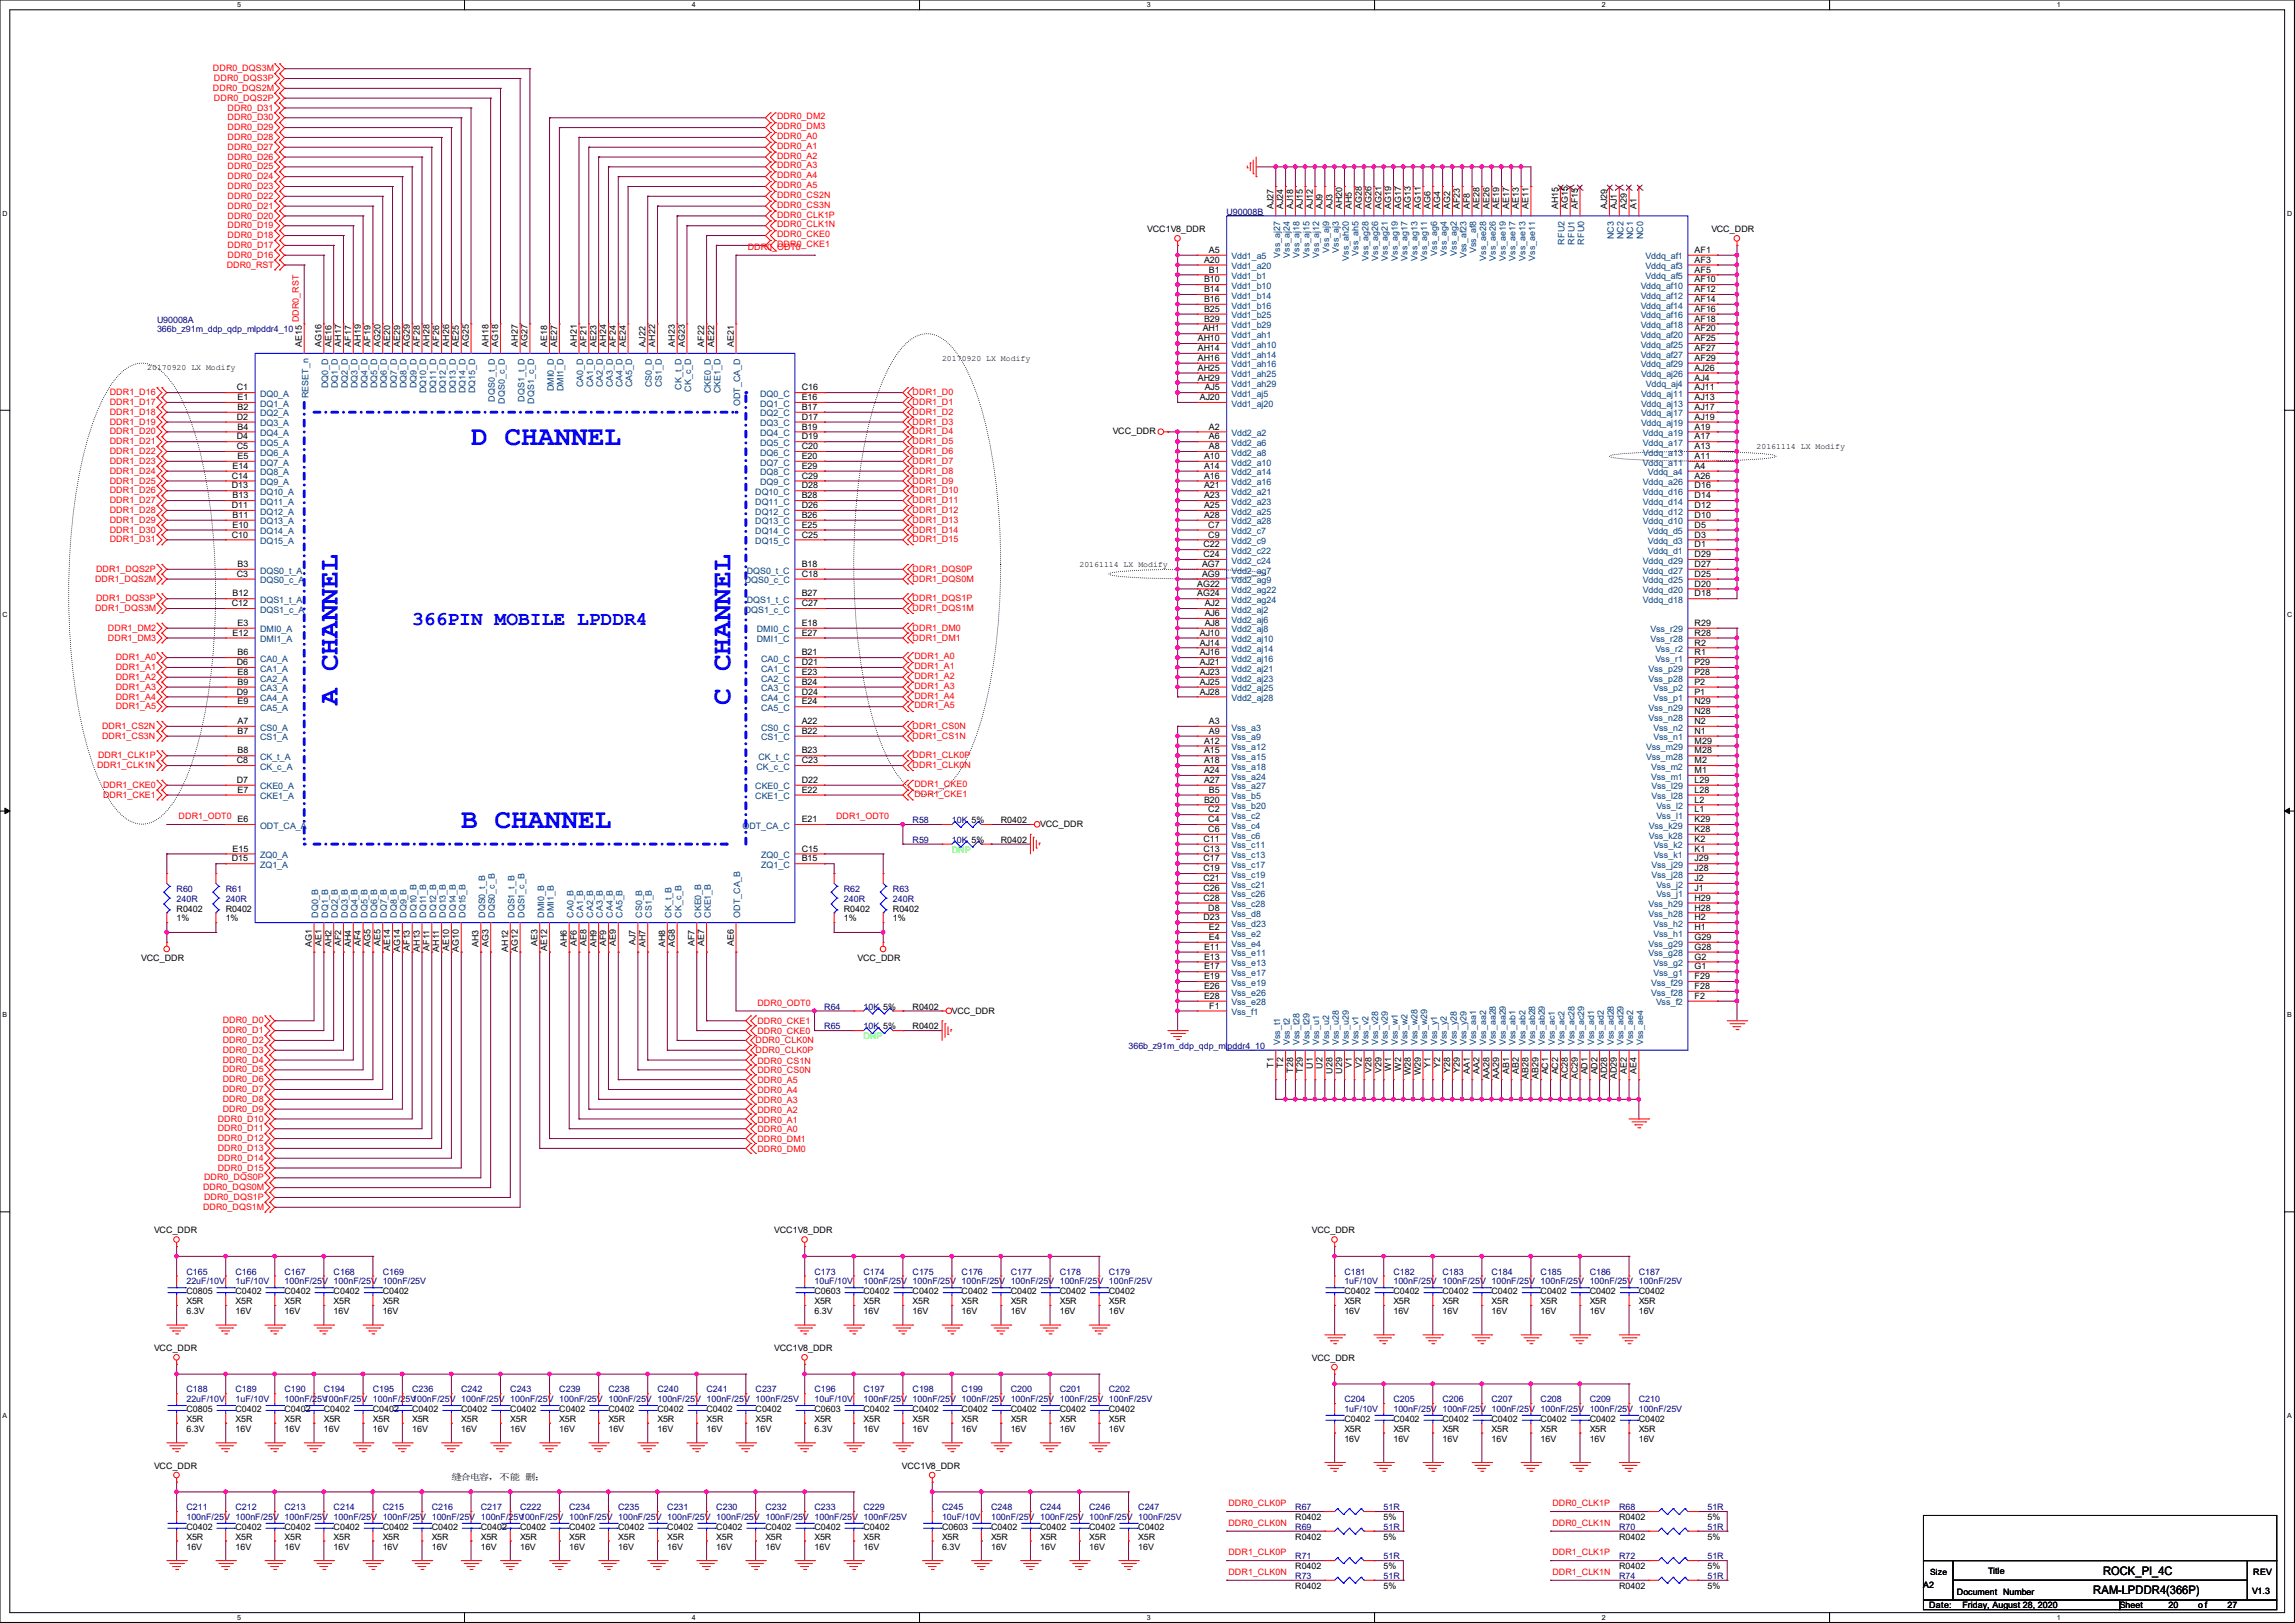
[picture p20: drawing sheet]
<svg xmlns="http://www.w3.org/2000/svg" width="297mm" height="210mm" viewBox="0 0 297 210" stroke-linecap="round" stroke-linejoin="round" font-family="sans-serif">
<defs><g id="words">
<g font-size="3.6" fill="#00f">
<text x="61" y="57.6">D CHANNEL</text>
<text x="43.7" y="91.2" transform="rotate(-90 43.7 91.2)">A CHANNEL</text>
<text x="94.5" y="91.2" transform="rotate(-90 94.5 91.2)">C CHANNEL</text>
<text x="59.7" y="107.1">B CHANNEL</text>
</g>
<text font-size="2.5" fill="#00f" x="53.3" y="80.8">366PIN MOBILE LPDDR4</text>
<g font-size="1.5">
<text x="272.2" y="203.8">ROCK_PI_4C</text>
<text x="270.9" y="206.2">RAM-LPDDR4(366P)</text>
</g>
<g font-size="1.1" fill="#f00">
<text x="27.6" y="9.2">DDR0_DQS3M</text>
<text x="27.6" y="11.8">DDR0_DQS2M</text>
<text x="27.7" y="10.5">DDR0_DQS3P</text>
<text x="27.7" y="13">DDR0_DQS2P</text>
<text x="29.5" y="14.3">DDR0_D31</text>
<text x="29.5" y="15.6">DDR0_D30</text>
<text x="29.5" y="16.8">DDR0_D29</text>
<text x="100.6" y="18">DDR0_A0</text>
<text x="100.6" y="15.5">DDR0_DM2</text>
<text x="100.6" y="16.7">DDR0_DM3</text>
<text x="29.5" y="19.4">DDR0_D27</text>
<text x="29.5" y="20.7">DDR0_D26</text>
<text x="29.5" y="21.9">DDR0_D25</text>
<text x="29.5" y="23.2">DDR0_D24</text>
<text x="29.5" y="18.1">DDR0_D28</text>
<text x="100.6" y="21.8">DDR0_A3</text>
<text x="100.6" y="20.5">DDR0_A2</text>
<text x="100.6" y="19.3">DDR0_A1</text>
<text x="100.6" y="23.1">DDR0_A4</text>
<text x="29.5" y="29.5">DDR0_D19</text>
<text x="29.5" y="24.5">DDR0_D23</text>
<text x="29.5" y="25.7">DDR0_D22</text>
<text x="29.5" y="27">DDR0_D21</text>
<text x="29.5" y="28.3">DDR0_D20</text>
<text x="100.6" y="29.4">DDR0_CLK1N</text>
<text x="100.6" y="28.2">DDR0_CLK1P</text>
<text x="100.6" y="26.9">DDR0_CS3N</text>
<text x="100.6" y="25.6">DDR0_CS2N</text>
<text x="100.6" y="24.3">DDR0_A5</text>
<text x="29.3" y="34.6">DDR0_RST</text>
<text x="29.5" y="32.1">DDR0_D17</text>
<text x="29.5" y="33.4">DDR0_D16</text>
<text x="29.5" y="30.8">DDR0_D18</text>
<text x="96.8" y="32.3">DDR0_ODT0</text>
<text x="100.6" y="32">DDR0_CKE1</text>
<text x="100.6" y="30.7">DDR0_CKE0</text>
<text x="38.7" y="41.7" transform="rotate(-90 38.7 41.7)">DDR0_RST</text>
<text x="14.2" y="53.7">DDR1_D18</text>
<text x="14.2" y="51.1">DDR1_D16</text>
<text x="14.2" y="52.4">DDR1_D17</text>
<text x="118.1" y="51.1">DDR1_D0</text>
<text x="118.1" y="52.4">DDR1_D1</text>
<text x="118.1" y="53.7">DDR1_D2</text>
<text x="14.2" y="54.9">DDR1_D19</text>
<text x="14.2" y="56.2">DDR1_D20</text>
<text x="14.2" y="57.5">DDR1_D21</text>
<text x="14.2" y="58.8">DDR1_D22</text>
<text x="118.1" y="54.9">DDR1_D3</text>
<text x="118.1" y="56.2">DDR1_D4</text>
<text x="118.1" y="57.5">DDR1_D5</text>
<text x="118.1" y="58.8">DDR1_D6</text>
<text x="14.2" y="65.1">DDR1_D27</text>
<text x="14.2" y="61.3">DDR1_D24</text>
<text x="14.2" y="60">DDR1_D23</text>
<text x="14.2" y="62.6">DDR1_D25</text>
<text x="14.2" y="63.8">DDR1_D26</text>
<text x="118.1" y="61.3">DDR1_D8</text>
<text x="118.1" y="62.6">DDR1_D9</text>
<text x="118.1" y="63.8">DDR1_D10</text>
<text x="118.1" y="65.1">DDR1_D11</text>
<text x="118.1" y="60">DDR1_D7</text>
<text x="14.2" y="66.4">DDR1_D28</text>
<text x="14.2" y="68.9">DDR1_D30</text>
<text x="14.2" y="70.2">DDR1_D31</text>
<text x="14.2" y="67.6">DDR1_D29</text>
<text x="118.1" y="68.9">DDR1_D14</text>
<text x="118.1" y="70.2">DDR1_D15</text>
<text x="118.1" y="66.4">DDR1_D12</text>
<text x="118.1" y="67.6">DDR1_D13</text>
<text x="12.3" y="75.3">DDR1_DQS2M</text>
<text x="12.4" y="77.8">DDR1_DQS3P</text>
<text x="12.4" y="74">DDR1_DQS2P</text>
<text x="118.1" y="74">DDR1_DQS0P</text>
<text x="118.1" y="75.3">DDR1_DQS0M</text>
<text x="118.1" y="77.8">DDR1_DQS1P</text>
<text x="12.3" y="79.1">DDR1_DQS3M</text>
<text x="14" y="81.6">DDR1_DM2</text>
<text x="14" y="82.9">DDR1_DM3</text>
<text x="118.1" y="81.6">DDR1_DM0</text>
<text x="118.1" y="79.1">DDR1_DQS1M</text>
<text x="118.1" y="82.9">DDR1_DM1</text>
<text x="15" y="85.4">DDR1_A0</text>
<text x="15" y="86.7">DDR1_A1</text>
<text x="15" y="88">DDR1_A2</text>
<text x="15" y="89.2">DDR1_A3</text>
<text x="118.4" y="85.3">DDR1_A0</text>
<text x="118.4" y="86.6">DDR1_A1</text>
<text x="118.4" y="87.8">DDR1_A2</text>
<text x="118.4" y="89.1">DDR1_A3</text>
<text x="13.2" y="95.6">DDR1_CS3N</text>
<text x="13.2" y="94.3">DDR1_CS2N</text>
<text x="15" y="90.5">DDR1_A4</text>
<text x="15" y="91.8">DDR1_A5</text>
<text x="118.1" y="95.6">DDR1_CS1N</text>
<text x="118.1" y="94.3">DDR1_CS0N</text>
<text x="118.4" y="91.7">DDR1_A5</text>
<text x="118.4" y="90.4">DDR1_A4</text>
<text x="12.6" y="99.4">DDR1_CLK1N</text>
<text x="12.7" y="98.1">DDR1_CLK1P</text>
<text x="13.3" y="101.9">DDR1_CKE0</text>
<text x="118.1" y="99.4">DDR1_CLK0N</text>
<text x="118.1" y="98.1">DDR1_CLK0P</text>
<text x="118.4" y="101.8">DDR1_CKE0</text>
<text x="13.3" y="103.2">DDR1_CKE1</text>
<text x="23.1" y="106">DDR1_ODT0</text>
<text x="108.2" y="106">DDR1_ODT0</text>
<text x="118.4" y="103.1">DDR1_CKE1</text>
<text x="98" y="130.1">DDR0_ODT0</text>
<text x="28.8" y="136.2">DDR0_D3</text>
<text x="28.8" y="135">DDR0_D2</text>
<text x="28.8" y="133.7">DDR0_D1</text>
<text x="28.8" y="132.4">DDR0_D0</text>
<text x="28.8" y="137.5">DDR0_D4</text>
<text x="97.8" y="135">DDR0_CLK0N</text>
<text x="97.8" y="136.2">DDR0_CLK0P</text>
<text x="98" y="137.6">DDR0_CS1N</text>
<text x="98" y="132.5">DDR0_CKE1</text>
<text x="98" y="133.8">DDR0_CKE0</text>
<text x="28.8" y="143.8">DDR0_D9</text>
<text x="28.8" y="142.6">DDR0_D8</text>
<text x="28.8" y="141.3">DDR0_D7</text>
<text x="28.8" y="140">DDR0_D6</text>
<text x="28.8" y="138.8">DDR0_D5</text>
<text x="98" y="144">DDR0_A2</text>
<text x="98" y="140.2">DDR0_A5</text>
<text x="98" y="141.4">DDR0_A4</text>
<text x="98" y="142.7">DDR0_A3</text>
<text x="98" y="138.9">DDR0_CS0N</text>
<text x="28.2" y="145.1">DDR0_D10</text>
<text x="28.2" y="148.9">DDR0_D13</text>
<text x="28.2" y="147.7">DDR0_D12</text>
<text x="28.2" y="146.4">DDR0_D11</text>
<text x="98" y="147.8">DDR0_DM1</text>
<text x="98" y="149.1">DDR0_DM0</text>
<text x="98" y="145.2">DDR0_A1</text>
<text x="98" y="146.5">DDR0_A0</text>
<text x="26.3" y="154">DDR0_DQS0M</text>
<text x="26.4" y="155.3">DDR0_DQS1P</text>
<text x="26.4" y="152.7">DDR0_DQS0P</text>
<text x="28.2" y="151.5">DDR0_D15</text>
<text x="28.2" y="150.2">DDR0_D14</text>
<text x="26.3" y="156.5">DDR0_DQS1M</text>
<text x="159" y="197.4">DDR0_CLK0N</text>
<text x="159" y="194.9">DDR0_CLK0P</text>
<text x="200.9" y="197.4">DDR0_CLK1N</text>
<text x="200.9" y="194.9">DDR0_CLK1P</text>
<text x="159" y="201.3">DDR1_CLK0P</text>
<text x="159" y="203.8">DDR1_CLK0N</text>
<text x="200.9" y="203.8">DDR1_CLK1N</text>
<text x="200.9" y="201.3">DDR1_CLK1P</text>
</g>
<g font-size="1.1" fill="#000080">
<text x="158.7" y="27.8">U90008B</text>
<text x="20.3" y="41.7">U90008A</text>
<text x="20.3" y="43">366b_z91m_ddp_qdp_mlpddr4_10</text>
<text x="118.1" y="106.5">R58</text>
<text x="123.2" y="106.5">10K 5%</text>
<text x="118.1" y="109.1">R59</text>
<text x="123.2" y="109.1">10K 5%</text>
<text x="22.9" y="115.4">R60</text>
<text x="22.9" y="116.7">240R</text>
<text x="29.2" y="115.4">R61</text>
<text x="29.2" y="116.7">240R</text>
<text x="109.2" y="115.4">R62</text>
<text x="109.2" y="116.7">240R</text>
<text x="115.6" y="115.4">R63</text>
<text x="115.6" y="116.7">240R</text>
<text x="106.7" y="130.6">R64</text>
<text x="111.7" y="130.6">10K 5%</text>
<text x="106.7" y="133.2">R65</text>
<text x="111.7" y="133.2">10K 5%</text>
<text x="146" y="135.7">366b_z91m_ddp_qdp_mlpddr4_10</text>
<text x="24.1" y="164.9">C165</text>
<text x="24.1" y="166.2">22uF/10V</text>
<text x="30.5" y="164.9">C166</text>
<text x="30.5" y="166.2">1uF/10V</text>
<text x="36.8" y="164.9">C167</text>
<text x="36.8" y="166.2">100nF/25V 100nF/25V 100nF/25V</text>
<text x="43.2" y="164.9">C168</text>
<text x="49.5" y="164.9">C169</text>
<text x="105.4" y="164.9">C173</text>
<text x="105.4" y="166.2">10uF/10V</text>
<text x="111.7" y="164.9">C174</text>
<text x="111.7" y="166.2">100nF/25V 100nF/25V 100nF/25V 100nF/25V 100nF/25V 100nF/25V</text>
<text x="118.1" y="164.9">C175</text>
<text x="124.4" y="164.9">C176</text>
<text x="130.8" y="164.9">C177</text>
<text x="137.1" y="164.9">C178</text>
<text x="143.5" y="164.9">C179</text>
<text x="174" y="164.9">C181</text>
<text x="174" y="166.2">1uF/10V</text>
<text x="180.3" y="164.9">C182</text>
<text x="180.3" y="166.2">100nF/25V 100nF/25V 100nF/25V 100nF/25V 100nF/25V 100nF/25V</text>
<text x="186.7" y="164.9">C183</text>
<text x="193" y="164.9">C184</text>
<text x="199.4" y="164.9">C185</text>
<text x="205.7" y="164.9">C186</text>
<text x="212.1" y="164.9">C187</text>
<text x="24.1" y="180.2">C188</text>
<text x="24.1" y="181.4">22uF/10V</text>
<text x="30.5" y="180.2">C189</text>
<text x="30.5" y="181.4">1uF/10V</text>
<text x="36.8" y="180.2">C190</text>
<text x="36.8" y="181.4">100nF/25V</text>
<text x="41.9" y="180.2">C194</text>
<text x="41.9" y="181.4">100nF/25V 100nF/25V</text>
<text x="48.3" y="180.2">C195</text>
<text x="53.3" y="180.2">C236</text>
<text x="53.3" y="181.4">100nF/25V 100nF/25V 100nF/25V 100nF/25V 100nF/25V 100nF/25V 100nF/25V 100nF/25V</text>
<text x="59.7" y="180.2">C242</text>
<text x="66" y="180.2">C243</text>
<text x="72.4" y="180.2">C239</text>
<text x="78.7" y="180.2">C238</text>
<text x="85.1" y="180.2">C240</text>
<text x="91.4" y="180.2">C241</text>
<text x="97.8" y="180.2">C237</text>
<text x="105.4" y="180.2">C196</text>
<text x="105.4" y="181.4">10uF/10V</text>
<text x="111.7" y="180.2">C197</text>
<text x="111.7" y="181.4">100nF/25V 100nF/25V 100nF/25V 100nF/25V 100nF/25V 100nF/25V</text>
<text x="118.1" y="180.2">C198</text>
<text x="124.4" y="180.2">C199</text>
<text x="130.8" y="180.2">C200</text>
<text x="137.1" y="180.2">C201</text>
<text x="143.5" y="180.2">C202</text>
<text x="174" y="181.4">C204</text>
<text x="174" y="182.7">1uF/10V</text>
<text x="180.3" y="181.4">C205</text>
<text x="180.3" y="182.7">100nF/25V 100nF/25V 100nF/25V 100nF/25V 100nF/25V 100nF/25V</text>
<text x="186.7" y="181.4">C206</text>
<text x="193" y="181.4">C207</text>
<text x="199.4" y="181.4">C208</text>
<text x="205.7" y="181.4">C209</text>
<text x="212.1" y="181.4">C210</text>
<text x="24.1" y="195.4">C211</text>
<text x="24.1" y="196.7">100nF/25V 100nF/25V 100nF/25V 100nF/25V 100nF/25V 100nF/25V 100nF/25V</text>
<text x="30.5" y="195.4">C212</text>
<text x="36.8" y="195.4">C213</text>
<text x="43.2" y="195.4">C214</text>
<text x="49.5" y="195.4">C215</text>
<text x="55.9" y="195.4">C216</text>
<text x="62.2" y="195.4">C217</text>
<text x="67.3" y="195.4">C222</text>
<text x="67.3" y="196.7">100nF/25V 100nF/25V 100nF/25V 100nF/25V 100nF/25V 100nF/25V 100nF/25V 100nF/25V</text>
<text x="73.7" y="195.4">C234</text>
<text x="80" y="195.4">C235</text>
<text x="86.4" y="195.4">C231</text>
<text x="92.7" y="195.4">C230</text>
<text x="99.1" y="195.4">C232</text>
<text x="105.4" y="195.4">C233</text>
<text x="111.7" y="195.4">C229</text>
<text x="121.9" y="195.4">C245</text>
<text x="121.9" y="196.7">10uF/10V</text>
<text x="128.3" y="195.4">C248</text>
<text x="128.3" y="196.7">100nF/25V 100nF/25V 100nF/25V 100nF/25V</text>
<text x="134.6" y="195.4">C244</text>
<text x="141" y="195.4">C246</text>
<text x="147.3" y="195.4">C247</text>
<text x="167.6" y="195.4">R67</text>
<text x="167.6" y="198">R69</text>
<text x="179.1" y="195.4">51R</text>
<text x="179.1" y="198">51R</text>
<text x="209.5" y="198">R70</text>
<text x="209.5" y="195.4">R68</text>
<text x="221" y="198">51R</text>
<text x="221" y="195.4">51R</text>
<text x="167.6" y="201.8">R71</text>
<text x="179.1" y="201.8">51R</text>
<text x="209.5" y="201.8">R72</text>
<text x="221" y="201.8">51R</text>
<text x="167.6" y="204.3">R73</text>
<text x="179.1" y="204.3">51R</text>
<text x="209.5" y="204.3">R74</text>
<text x="221" y="204.3">51R</text>
</g>
<g font-size="1.1">
<text x="164.8" y="27.1" transform="rotate(-90 164.8 27.1)">AJ27</text>
<text x="166.1" y="27.1" transform="rotate(-90 166.1 27.1)">AJ24</text>
<text x="167.3" y="27.1" transform="rotate(-90 167.3 27.1)">AJ18</text>
<text x="168.6" y="27.1" transform="rotate(-90 168.6 27.1)">AJ15</text>
<text x="169.9" y="27.1" transform="rotate(-90 169.9 27.1)">AJ12</text>
<text x="171.2" y="27.1" transform="rotate(-90 171.2 27.1)">AJ9</text>
<text x="172.4" y="27.1" transform="rotate(-90 172.4 27.1)">AJ3</text>
<text x="173.7" y="27.1" transform="rotate(-90 173.7 27.1)">AH20</text>
<text x="175" y="27.1" transform="rotate(-90 175 27.1)">AH5</text>
<text x="176.2" y="27.1" transform="rotate(-90 176.2 27.1)">AG28</text>
<text x="177.5" y="27.1" transform="rotate(-90 177.5 27.1)">AG26</text>
<text x="178.8" y="27.1" transform="rotate(-90 178.8 27.1)">AG21</text>
<text x="180" y="27.1" transform="rotate(-90 180 27.1)">AG19</text>
<text x="181.3" y="27.1" transform="rotate(-90 181.3 27.1)">AG17</text>
<text x="182.6" y="27.1" transform="rotate(-90 182.6 27.1)">AG13</text>
<text x="183.9" y="27.1" transform="rotate(-90 183.9 27.1)">AG11</text>
<text x="185.1" y="27.1" transform="rotate(-90 185.1 27.1)">AG6</text>
<text x="186.4" y="27.1" transform="rotate(-90 186.4 27.1)">AG4</text>
<text x="187.7" y="27.1" transform="rotate(-90 187.7 27.1)">AG2</text>
<text x="188.9" y="27.1" transform="rotate(-90 188.9 27.1)">AF23</text>
<text x="190.2" y="27.1" transform="rotate(-90 190.2 27.1)">AF8</text>
<text x="191.5" y="27.1" transform="rotate(-90 191.5 27.1)">AE28</text>
<text x="192.7" y="27.1" transform="rotate(-90 192.7 27.1)">AE26</text>
<text x="194" y="27.1" transform="rotate(-90 194 27.1)">AE19</text>
<text x="195.3" y="27.1" transform="rotate(-90 195.3 27.1)">AE17</text>
<text x="196.6" y="27.1" transform="rotate(-90 196.6 27.1)">AE13</text>
<text x="197.8" y="27.1" transform="rotate(-90 197.8 27.1)">AE11</text>
<text x="201.6" y="27.1" transform="rotate(-90 201.6 27.1)">AH15</text>
<text x="202.9" y="27.1" transform="rotate(-90 202.9 27.1)">AG15</text>
<text x="204.2" y="27.1" transform="rotate(-90 204.2 27.1)">AF15</text>
<text x="208" y="27.1" transform="rotate(-90 208 27.1)">AJ29</text>
<text x="209.3" y="27.1" transform="rotate(-90 209.3 27.1)">AJ1</text>
<text x="210.5" y="27.1" transform="rotate(-90 210.5 27.1)">A29</text>
<text x="211.8" y="27.1" transform="rotate(-90 211.8 27.1)">A1</text>
<text x="148.4" y="30.1">VCC1V8_DDR</text>
<text x="155.8" y="34">A20</text>
<text x="156.4" y="32.7">A5</text>
<text x="156.4" y="35.3">B1</text>
<text x="219.3" y="32.7">AF1</text>
<text x="219.3" y="35.3">AF5</text>
<text x="219.3" y="34">AF3</text>
<text x="221.5" y="30.1">VCC_DDR</text>
<text x="155.8" y="36.5">B10</text>
<text x="155.8" y="37.8">B14</text>
<text x="155.8" y="39.1">B16</text>
<text x="155.8" y="40.3">B25</text>
<text x="155.8" y="41.6">B29</text>
<text x="219.3" y="36.5">AF10</text>
<text x="219.3" y="39.1">AF14</text>
<text x="219.3" y="37.8">AF12</text>
<text x="219.3" y="40.3">AF16</text>
<text x="219.3" y="41.6">AF18</text>
<text x="19" y="47.9">20170920 LX Modify</text>
<text x="39.1" y="44.8" transform="rotate(-90 39.1 44.8)">AE15</text>
<text x="41.6" y="44.8" transform="rotate(-90 41.6 44.8)">AG16</text>
<text x="42.9" y="44.8" transform="rotate(-90 42.9 44.8)">AE16</text>
<text x="44.2" y="44.8" transform="rotate(-90 44.2 44.8)">AH17</text>
<text x="45.4" y="44.8" transform="rotate(-90 45.4 44.8)">AF17</text>
<text x="46.7" y="44.8" transform="rotate(-90 46.7 44.8)">AH19</text>
<text x="48" y="44.8" transform="rotate(-90 48 44.8)">AF19</text>
<text x="49.2" y="44.8" transform="rotate(-90 49.2 44.8)">AG20</text>
<text x="50.5" y="44.8" transform="rotate(-90 50.5 44.8)">AE20</text>
<text x="51.8" y="44.8" transform="rotate(-90 51.8 44.8)">AE29</text>
<text x="53" y="44.8" transform="rotate(-90 53 44.8)">AG29</text>
<text x="54.3" y="44.8" transform="rotate(-90 54.3 44.8)">AF28</text>
<text x="55.6" y="44.8" transform="rotate(-90 55.6 44.8)">AH28</text>
<text x="56.9" y="44.8" transform="rotate(-90 56.9 44.8)">AF26</text>
<text x="58.1" y="44.8" transform="rotate(-90 58.1 44.8)">AH26</text>
<text x="59.4" y="44.8" transform="rotate(-90 59.4 44.8)">AE25</text>
<text x="60.7" y="44.8" transform="rotate(-90 60.7 44.8)">AG25</text>
<text x="63.2" y="44.8" transform="rotate(-90 63.2 44.8)">AH18</text>
<text x="64.5" y="44.8" transform="rotate(-90 64.5 44.8)">AG18</text>
<text x="67" y="44.8" transform="rotate(-90 67 44.8)">AH27</text>
<text x="68.3" y="44.8" transform="rotate(-90 68.3 44.8)">AG27</text>
<text x="70.8" y="44.8" transform="rotate(-90 70.8 44.8)">AE18</text>
<text x="72.1" y="44.8" transform="rotate(-90 72.1 44.8)">AE27</text>
<text x="74.6" y="44.8" transform="rotate(-90 74.6 44.8)">AH21</text>
<text x="75.9" y="44.8" transform="rotate(-90 75.9 44.8)">AF21</text>
<text x="77.2" y="44.8" transform="rotate(-90 77.2 44.8)">AE23</text>
<text x="78.4" y="44.8" transform="rotate(-90 78.4 44.8)">AH24</text>
<text x="79.7" y="44.8" transform="rotate(-90 79.7 44.8)">AF24</text>
<text x="81" y="44.8" transform="rotate(-90 81 44.8)">AE24</text>
<text x="83.5" y="44.8" transform="rotate(-90 83.5 44.8)">AJ22</text>
<text x="84.8" y="44.8" transform="rotate(-90 84.8 44.8)">AH22</text>
<text x="87.3" y="44.8" transform="rotate(-90 87.3 44.8)">AH23</text>
<text x="88.6" y="44.8" transform="rotate(-90 88.6 44.8)">AG23</text>
<text x="91.1" y="44.8" transform="rotate(-90 91.1 44.8)">AF22</text>
<text x="92.4" y="44.8" transform="rotate(-90 92.4 44.8)">AE22</text>
<text x="95" y="44.8" transform="rotate(-90 95 44.8)">AE21</text>
<text x="121.9" y="46.7">20170920 LX Modify</text>
<text x="155" y="44.2">AH10</text>
<text x="155" y="45.4">AH14</text>
<text x="155" y="46.7">AH16</text>
<text x="155" y="48">AH25</text>
<text x="155.6" y="42.9">AH1</text>
<text x="219.3" y="42.9">AF20</text>
<text x="219.3" y="44.2">AF25</text>
<text x="219.3" y="46.7">AF29</text>
<text x="219.3" y="45.4">AF27</text>
<text x="219.3" y="48">AJ26</text>
<text x="30.6" y="50.5">C1</text>
<text x="30.7" y="53">B2</text>
<text x="30.7" y="51.8">E1</text>
<text x="103.7" y="53">B17</text>
<text x="103.7" y="50.5">C16</text>
<text x="103.7" y="51.8">E16</text>
<text x="155" y="49.2">AH29</text>
<text x="155.3" y="51.8">AJ20</text>
<text x="155.9" y="50.5">AJ5</text>
<text x="219.3" y="49.2">AJ4</text>
<text x="219.3" y="50.5">AJ11</text>
<text x="219.3" y="51.8">AJ13</text>
<text x="219.3" y="53">AJ17</text>
<text x="30.6" y="58.1">C5</text>
<text x="30.6" y="54.3">D2</text>
<text x="30.6" y="56.9">D4</text>
<text x="30.7" y="55.6">B4</text>
<text x="30.7" y="59.4">E5</text>
<text x="103.7" y="55.6">B19</text>
<text x="103.7" y="58.1">C20</text>
<text x="103.7" y="54.3">D17</text>
<text x="103.7" y="56.9">D19</text>
<text x="103.7" y="59.4">E20</text>
<text x="144" y="56.2">VCC_DDR</text>
<text x="155.8" y="59.4">A10</text>
<text x="156.4" y="55.6">A2</text>
<text x="156.4" y="56.9">A6</text>
<text x="156.4" y="58.1">A8</text>
<text x="219.3" y="59.4">A11</text>
<text x="219.3" y="58.1">A13</text>
<text x="219.3" y="56.9">A17</text>
<text x="219.3" y="55.6">A19</text>
<text x="219.3" y="54.3">AJ19</text>
<text x="227.3" y="58.1">20161114 LX Modify</text>
<text x="30" y="61.9">C14</text>
<text x="30" y="65.7">D11</text>
<text x="30" y="63.2">D13</text>
<text x="30.1" y="64.5">B13</text>
<text x="30.1" y="60.7">E14</text>
<text x="103.7" y="64.5">B28</text>
<text x="103.7" y="65.7">D26</text>
<text x="103.7" y="63.2">D28</text>
<text x="103.7" y="60.7">E29</text>
<text x="103.7" y="61.9">C29</text>
<text x="155.8" y="60.7">A14</text>
<text x="155.8" y="61.9">A16</text>
<text x="155.8" y="63.2">A21</text>
<text x="155.8" y="64.5">A23</text>
<text x="155.8" y="65.7">A25</text>
<text x="219.3" y="60.7">A4</text>
<text x="219.3" y="61.9">A26</text>
<text x="219.3" y="65.7">D12</text>
<text x="219.3" y="64.5">D14</text>
<text x="219.3" y="63.2">D16</text>
<text x="30" y="69.6">C10</text>
<text x="30.1" y="67">B11</text>
<text x="30.1" y="68.3">E10</text>
<text x="103.7" y="67">B26</text>
<text x="103.7" y="69.6">C25</text>
<text x="103.7" y="68.3">E25</text>
<text x="155.7" y="70.8">C22</text>
<text x="155.8" y="67">A28</text>
<text x="156.4" y="68.3">C7</text>
<text x="156.4" y="69.6">C9</text>
<text x="219.3" y="70.8">D1</text>
<text x="219.3" y="69.6">D3</text>
<text x="219.3" y="68.3">D5</text>
<text x="219.3" y="67">D10</text>
<text x="30.1" y="77.2">B12</text>
<text x="30.6" y="74.6">C3</text>
<text x="30.7" y="73.4">B3</text>
<text x="103.7" y="73.4">B18</text>
<text x="103.7" y="77.2">B27</text>
<text x="103.7" y="74.6">C18</text>
<text x="139.7" y="73.3">20161114 LX Modify</text>
<text x="154.9" y="75.9">AG22</text>
<text x="154.9" y="77.2">AG24</text>
<text x="155.6" y="73.4">AG7</text>
<text x="155.6" y="74.6">AG9</text>
<text x="155.7" y="72.1">C24</text>
<text x="219.3" y="77.2">D18</text>
<text x="219.3" y="75.9">D20</text>
<text x="219.3" y="74.6">D25</text>
<text x="219.3" y="73.4">D27</text>
<text x="219.3" y="72.1">D29</text>
<text x="30" y="78.4">C12</text>
<text x="30.1" y="82.3">E12</text>
<text x="30.7" y="81">E3</text>
<text x="103.7" y="78.4">C27</text>
<text x="103.7" y="81">E18</text>
<text x="103.7" y="82.3">E27</text>
<text x="155.3" y="82.3">AJ10</text>
<text x="155.3" y="83.5">AJ14</text>
<text x="155.9" y="78.4">AJ2</text>
<text x="155.9" y="79.7">AJ6</text>
<text x="155.9" y="81">AJ8</text>
<text x="219.3" y="83.5">R2</text>
<text x="219.3" y="82.3">R28</text>
<text x="219.3" y="81">R29</text>
<text x="30.6" y="86.1">D6</text>
<text x="30.6" y="89.9">D9</text>
<text x="30.7" y="84.8">B6</text>
<text x="30.7" y="88.6">B9</text>
<text x="30.7" y="87.3">E8</text>
<text x="103.7" y="84.8">B21</text>
<text x="103.7" y="88.6">B24</text>
<text x="103.7" y="86.1">D21</text>
<text x="103.7" y="89.9">D24</text>
<text x="103.7" y="87.3">E23</text>
<text x="155.3" y="84.8">AJ16</text>
<text x="155.3" y="86.1">AJ21</text>
<text x="155.3" y="87.3">AJ23</text>
<text x="155.3" y="88.6">AJ25</text>
<text x="155.3" y="89.9">AJ28</text>
<text x="219.3" y="89.9">P1</text>
<text x="219.3" y="88.6">P2</text>
<text x="219.3" y="87.3">P28</text>
<text x="219.3" y="86.1">P29</text>
<text x="219.3" y="84.8">R1</text>
<text x="30.7" y="95">B7</text>
<text x="30.7" y="93.7">A7</text>
<text x="30.7" y="91.1">E9</text>
<text x="103.7" y="95">B22</text>
<text x="103.7" y="91.1">E24</text>
<text x="103.7" y="93.7">A22</text>
<text x="156.4" y="93.7">A3</text>
<text x="156.4" y="95">A9</text>
<text x="219.3" y="95">N1</text>
<text x="219.3" y="93.7">N2</text>
<text x="219.3" y="92.4">N28</text>
<text x="219.3" y="91.1">N29</text>
<text x="30.6" y="98.8">C8</text>
<text x="30.6" y="101.3">D7</text>
<text x="30.7" y="97.5">B8</text>
<text x="103.7" y="97.5">B23</text>
<text x="103.7" y="98.8">C23</text>
<text x="103.7" y="101.3">D22</text>
<text x="155.8" y="96.2">A12</text>
<text x="155.8" y="97.5">A15</text>
<text x="155.8" y="98.8">A18</text>
<text x="155.8" y="100">A24</text>
<text x="155.8" y="101.3">A27</text>
<text x="219.3" y="101.3">L29</text>
<text x="219.3" y="100">M1</text>
<text x="219.3" y="98.8">M2</text>
<text x="219.3" y="97.5">M28</text>
<text x="219.3" y="96.2">M29</text>
<text x="30.7" y="106.4">E6</text>
<text x="30.7" y="102.6">E7</text>
<text x="103.7" y="106.4">E21</text>
<text x="103.7" y="102.6">E22</text>
<text x="129.5" y="106.5">R0402</text>
<text x="134.6" y="107">VCC_DDR</text>
<text x="155.8" y="103.8">B20</text>
<text x="156.4" y="105.1">C2</text>
<text x="156.4" y="107.7">C6</text>
<text x="156.4" y="106.4">C4</text>
<text x="156.4" y="102.6">B5</text>
<text x="219.3" y="107.7">K28</text>
<text x="219.3" y="106.4">K29</text>
<text x="219.3" y="105.1">L1</text>
<text x="219.3" y="103.8">L2</text>
<text x="219.3" y="102.6">L28</text>
<text x="30" y="111.5">D15</text>
<text x="30.1" y="110.2">E15</text>
<text x="103.7" y="111.5">B15</text>
<text x="103.7" y="110.2">C15</text>
<text x="129.5" y="109.1">R0402</text>
<text x="155.7" y="108.9">C11</text>
<text x="155.7" y="110.2">C13</text>
<text x="155.7" y="111.5">C17</text>
<text x="155.7" y="112.7">C19</text>
<text x="219.3" y="112.7">J28</text>
<text x="219.3" y="111.5">J29</text>
<text x="219.3" y="110.2">K1</text>
<text x="219.3" y="108.9">K2</text>
<text x="22.9" y="117.9">R0402</text>
<text x="22.9" y="119.2">1%</text>
<text x="29.2" y="117.9">R0402</text>
<text x="29.2" y="119.2">1%</text>
<text x="109.2" y="117.9">R0402</text>
<text x="109.2" y="119.2">1%</text>
<text x="115.6" y="117.9">R0402</text>
<text x="115.6" y="119.2">1%</text>
<text x="155.7" y="114">C21</text>
<text x="155.7" y="115.3">C26</text>
<text x="155.7" y="116.5">C28</text>
<text x="155.7" y="119.1">D23</text>
<text x="156.4" y="117.8">D8</text>
<text x="219.3" y="119.1">H2</text>
<text x="219.3" y="117.8">H28</text>
<text x="219.3" y="116.5">H29</text>
<text x="219.3" y="115.3">J1</text>
<text x="219.3" y="114">J2</text>
<text x="18.3" y="124.3">VCC_DDR</text>
<text x="40.3" y="122.6" transform="rotate(-90 40.3 122.6)">AG1</text>
<text x="41.6" y="122.4" transform="rotate(-90 41.6 122.4)">AE1</text>
<text x="42.9" y="122.5" transform="rotate(-90 42.9 122.5)">AH2</text>
<text x="44.2" y="122.4" transform="rotate(-90 44.2 122.4)">AF2</text>
<text x="45.4" y="122.5" transform="rotate(-90 45.4 122.5)">AH4</text>
<text x="46.7" y="122.4" transform="rotate(-90 46.7 122.4)">AF4</text>
<text x="48" y="122.6" transform="rotate(-90 48 122.6)">AG5</text>
<text x="49.2" y="122.4" transform="rotate(-90 49.2 122.4)">AE5</text>
<text x="50.5" y="123.1" transform="rotate(-90 50.5 123.1)">AE14</text>
<text x="51.8" y="123.2" transform="rotate(-90 51.8 123.2)">AG14</text>
<text x="53" y="123" transform="rotate(-90 53 123)">AF13</text>
<text x="54.3" y="123.2" transform="rotate(-90 54.3 123.2)">AH13</text>
<text x="55.6" y="123" transform="rotate(-90 55.6 123)">AF11</text>
<text x="56.9" y="123.2" transform="rotate(-90 56.9 123.2)">AH11</text>
<text x="58.1" y="123.1" transform="rotate(-90 58.1 123.1)">AE10</text>
<text x="59.4" y="123.2" transform="rotate(-90 59.4 123.2)">AG10</text>
<text x="61.9" y="122.5" transform="rotate(-90 61.9 122.5)">AH3</text>
<text x="63.2" y="122.6" transform="rotate(-90 63.2 122.6)">AG3</text>
<text x="65.7" y="123.2" transform="rotate(-90 65.7 123.2)">AH12</text>
<text x="67" y="123.2" transform="rotate(-90 67 123.2)">AG12</text>
<text x="69.6" y="122.4" transform="rotate(-90 69.6 122.4)">AE3</text>
<text x="70.8" y="123.1" transform="rotate(-90 70.8 123.1)">AE12</text>
<text x="73.4" y="122.5" transform="rotate(-90 73.4 122.5)">AH6</text>
<text x="74.6" y="122.4" transform="rotate(-90 74.6 122.4)">AF6</text>
<text x="75.9" y="122.4" transform="rotate(-90 75.9 122.4)">AE8</text>
<text x="77.2" y="122.5" transform="rotate(-90 77.2 122.5)">AH9</text>
<text x="78.4" y="122.4" transform="rotate(-90 78.4 122.4)">AF9</text>
<text x="79.7" y="122.4" transform="rotate(-90 79.7 122.4)">AE9</text>
<text x="82.3" y="122.3" transform="rotate(-90 82.3 122.3)">AJ7</text>
<text x="83.5" y="122.5" transform="rotate(-90 83.5 122.5)">AH7</text>
<text x="86.1" y="122.5" transform="rotate(-90 86.1 122.5)">AH8</text>
<text x="87.3" y="122.6" transform="rotate(-90 87.3 122.6)">AG8</text>
<text x="89.9" y="122.4" transform="rotate(-90 89.9 122.4)">AF7</text>
<text x="91.1" y="122.4" transform="rotate(-90 91.1 122.4)">AE7</text>
<text x="95" y="122.4" transform="rotate(-90 95 122.4)">AE6</text>
<text x="111" y="124.3">VCC_DDR</text>
<text x="155.8" y="122.9">E11</text>
<text x="155.8" y="124.2">E13</text>
<text x="155.8" y="125.4">E17</text>
<text x="156.4" y="120.4">E2</text>
<text x="156.4" y="121.6">E4</text>
<text x="219.3" y="125.4">G1</text>
<text x="219.3" y="124.2">G2</text>
<text x="219.3" y="122.9">G28</text>
<text x="219.3" y="121.6">G29</text>
<text x="219.3" y="120.4">H1</text>
<text x="118.1" y="130.6">R0402</text>
<text x="123.2" y="131.1">VCC_DDR</text>
<text x="155.8" y="126.7">E19</text>
<text x="155.8" y="128">E26</text>
<text x="155.8" y="129.2">E28</text>
<text x="156.5" y="130.5">F1</text>
<text x="219.3" y="129.2">F2</text>
<text x="219.3" y="128">F28</text>
<text x="219.3" y="126.7">F29</text>
<text x="118.1" y="133.2">R0402</text>
<text x="164.8" y="138.1" transform="rotate(-90 164.8 138.1)">T1</text>
<text x="166.1" y="138.1" transform="rotate(-90 166.1 138.1)">T2</text>
<text x="167.3" y="138.8" transform="rotate(-90 167.3 138.8)">T28</text>
<text x="168.6" y="138.8" transform="rotate(-90 168.6 138.8)">T29</text>
<text x="169.9" y="138.3" transform="rotate(-90 169.9 138.3)">U1</text>
<text x="171.2" y="138.3" transform="rotate(-90 171.2 138.3)">U2</text>
<text x="172.4" y="138.9" transform="rotate(-90 172.4 138.9)">U28</text>
<text x="173.7" y="138.9" transform="rotate(-90 173.7 138.9)">U29</text>
<text x="175" y="138.2" transform="rotate(-90 175 138.2)">V1</text>
<text x="176.2" y="138.2" transform="rotate(-90 176.2 138.2)">V2</text>
<text x="177.5" y="138.8" transform="rotate(-90 177.5 138.8)">V28</text>
<text x="178.8" y="138.8" transform="rotate(-90 178.8 138.8)">V29</text>
<text x="180" y="138.5" transform="rotate(-90 180 138.5)">W1</text>
<text x="181.3" y="138.5" transform="rotate(-90 181.3 138.5)">W2</text>
<text x="182.6" y="139.2" transform="rotate(-90 182.6 139.2)">W28</text>
<text x="183.9" y="139.2" transform="rotate(-90 183.9 139.2)">W29</text>
<text x="185.1" y="138.2" transform="rotate(-90 185.1 138.2)">Y1</text>
<text x="186.4" y="138.2" transform="rotate(-90 186.4 138.2)">Y2</text>
<text x="187.7" y="138.8" transform="rotate(-90 187.7 138.8)">Y28</text>
<text x="188.9" y="138.8" transform="rotate(-90 188.9 138.8)">Y29</text>
<text x="190.2" y="138.9" transform="rotate(-90 190.2 138.9)">AA1</text>
<text x="191.5" y="138.9" transform="rotate(-90 191.5 138.9)">AA2</text>
<text x="192.7" y="139.6" transform="rotate(-90 192.7 139.6)">AA28</text>
<text x="194" y="139.6" transform="rotate(-90 194 139.6)">AA29</text>
<text x="195.3" y="138.9" transform="rotate(-90 195.3 138.9)">AB1</text>
<text x="196.6" y="138.9" transform="rotate(-90 196.6 138.9)">AB2</text>
<text x="197.8" y="139.6" transform="rotate(-90 197.8 139.6)">AB28</text>
<text x="199.1" y="139.6" transform="rotate(-90 199.1 139.6)">AB29</text>
<text x="200.4" y="139" transform="rotate(-90 200.4 139)">AC1</text>
<text x="201.6" y="139" transform="rotate(-90 201.6 139)">AC2</text>
<text x="202.9" y="139.7" transform="rotate(-90 202.9 139.7)">AC28</text>
<text x="204.2" y="139.7" transform="rotate(-90 204.2 139.7)">AC29</text>
<text x="205.4" y="139" transform="rotate(-90 205.4 139)">AD1</text>
<text x="206.7" y="139" transform="rotate(-90 206.7 139)">AD2</text>
<text x="208" y="139.7" transform="rotate(-90 208 139.7)">AD28</text>
<text x="209.3" y="139.7" transform="rotate(-90 209.3 139.7)">AD29</text>
<text x="210.5" y="138.9" transform="rotate(-90 210.5 138.9)">AE2</text>
<text x="211.8" y="138.9" transform="rotate(-90 211.8 138.9)">AE4</text>
<text x="19.9" y="159.6">VCC_DDR</text>
<text x="100.2" y="159.6">VCC1V8_DDR</text>
<text x="169.8" y="159.6">VCC_DDR</text>
<text x="24.1" y="167.5">C0805</text>
<text x="30.5" y="167.5">C0402</text>
<text x="36.8" y="167.5">C0402</text>
<text x="43.2" y="167.5">C0402</text>
<text x="49.5" y="167.5">C0402</text>
<text x="105.4" y="167.5">C0603</text>
<text x="111.7" y="167.5">C0402</text>
<text x="118.1" y="167.5">C0402</text>
<text x="124.4" y="167.5">C0402</text>
<text x="130.8" y="167.5">C0402</text>
<text x="137.1" y="167.5">C0402</text>
<text x="143.5" y="167.5">C0402</text>
<text x="174" y="167.5">C0402</text>
<text x="180.3" y="167.5">C0402</text>
<text x="186.7" y="167.5">C0402</text>
<text x="193" y="167.5">C0402</text>
<text x="199.4" y="167.5">C0402</text>
<text x="205.7" y="167.5">C0402</text>
<text x="212.1" y="167.5">C0402</text>
<text x="24.1" y="168.7">X5R</text>
<text x="24.1" y="170">6.3V</text>
<text x="30.5" y="168.7">X5R</text>
<text x="30.5" y="170">16V</text>
<text x="36.8" y="168.7">X5R</text>
<text x="36.8" y="170">16V</text>
<text x="43.2" y="168.7">X5R</text>
<text x="43.2" y="170">16V</text>
<text x="49.5" y="168.7">X5R</text>
<text x="49.5" y="170">16V</text>
<text x="105.4" y="168.7">X5R</text>
<text x="105.4" y="170">6.3V</text>
<text x="111.7" y="168.7">X5R</text>
<text x="111.7" y="170">16V</text>
<text x="118.1" y="168.7">X5R</text>
<text x="118.1" y="170">16V</text>
<text x="124.4" y="168.7">X5R</text>
<text x="124.4" y="170">16V</text>
<text x="130.8" y="168.7">X5R</text>
<text x="130.8" y="170">16V</text>
<text x="137.1" y="168.7">X5R</text>
<text x="137.1" y="170">16V</text>
<text x="143.5" y="168.7">X5R</text>
<text x="143.5" y="170">16V</text>
<text x="174" y="168.7">X5R</text>
<text x="174" y="170">16V</text>
<text x="180.3" y="168.7">X5R</text>
<text x="180.3" y="170">16V</text>
<text x="186.7" y="168.7">X5R</text>
<text x="186.7" y="170">16V</text>
<text x="193" y="168.7">X5R</text>
<text x="193" y="170">16V</text>
<text x="199.4" y="168.7">X5R</text>
<text x="199.4" y="170">16V</text>
<text x="205.7" y="168.7">X5R</text>
<text x="205.7" y="170">16V</text>
<text x="212.1" y="168.7">X5R</text>
<text x="212.1" y="170">16V</text>
<text x="19.9" y="174.8">VCC_DDR</text>
<text x="100.2" y="174.8">VCC1V8_DDR</text>
<text x="169.8" y="176.1">VCC_DDR</text>
<text x="24.1" y="182.7">C0805</text>
<text x="24.1" y="184">X5R</text>
<text x="24.1" y="185.3">6.3V</text>
<text x="30.5" y="182.7">C0402</text>
<text x="30.5" y="184">X5R</text>
<text x="30.5" y="185.3">16V</text>
<text x="36.8" y="182.7">C0402</text>
<text x="36.8" y="184">X5R</text>
<text x="36.8" y="185.3">16V</text>
<text x="41.9" y="182.7">C0402</text>
<text x="41.9" y="184">X5R</text>
<text x="41.9" y="185.3">16V</text>
<text x="48.3" y="182.7">C0402</text>
<text x="48.3" y="184">X5R</text>
<text x="48.3" y="185.3">16V</text>
<text x="53.3" y="182.7">C0402</text>
<text x="53.3" y="184">X5R</text>
<text x="53.3" y="185.3">16V</text>
<text x="59.7" y="182.7">C0402</text>
<text x="59.7" y="184">X5R</text>
<text x="59.7" y="185.3">16V</text>
<text x="66" y="182.7">C0402</text>
<text x="66" y="184">X5R</text>
<text x="66" y="185.3">16V</text>
<text x="72.4" y="182.7">C0402</text>
<text x="72.4" y="184">X5R</text>
<text x="72.4" y="185.3">16V</text>
<text x="78.7" y="182.7">C0402</text>
<text x="78.7" y="184">X5R</text>
<text x="78.7" y="185.3">16V</text>
<text x="85.1" y="182.7">C0402</text>
<text x="85.1" y="184">X5R</text>
<text x="85.1" y="185.3">16V</text>
<text x="91.4" y="182.7">C0402</text>
<text x="91.4" y="184">X5R</text>
<text x="91.4" y="185.3">16V</text>
<text x="97.8" y="182.7">C0402</text>
<text x="97.8" y="184">X5R</text>
<text x="97.8" y="185.3">16V</text>
<text x="105.4" y="182.7">C0603</text>
<text x="105.4" y="184">X5R</text>
<text x="105.4" y="185.3">6.3V</text>
<text x="111.7" y="182.7">C0402</text>
<text x="111.7" y="184">X5R</text>
<text x="111.7" y="185.3">16V</text>
<text x="118.1" y="182.7">C0402</text>
<text x="118.1" y="184">X5R</text>
<text x="118.1" y="185.3">16V</text>
<text x="124.4" y="182.7">C0402</text>
<text x="124.4" y="184">X5R</text>
<text x="124.4" y="185.3">16V</text>
<text x="130.8" y="182.7">C0402</text>
<text x="130.8" y="184">X5R</text>
<text x="130.8" y="185.3">16V</text>
<text x="137.1" y="182.7">C0402</text>
<text x="137.1" y="184">X5R</text>
<text x="137.1" y="185.3">16V</text>
<text x="143.5" y="182.7">C0402</text>
<text x="143.5" y="184">X5R</text>
<text x="143.5" y="185.3">16V</text>
<text x="174" y="184">C0402</text>
<text x="174" y="185.3">X5R</text>
<text x="180.3" y="184">C0402</text>
<text x="180.3" y="185.3">X5R</text>
<text x="186.7" y="184">C0402</text>
<text x="186.7" y="185.3">X5R</text>
<text x="193" y="184">C0402</text>
<text x="193" y="185.3">X5R</text>
<text x="199.4" y="184">C0402</text>
<text x="199.4" y="185.3">X5R</text>
<text x="205.7" y="184">C0402</text>
<text x="205.7" y="185.3">X5R</text>
<text x="212.1" y="184">C0402</text>
<text x="212.1" y="185.3">X5R</text>
<text x="19.9" y="190.1">VCC_DDR</text>
<text x="58.4" y="191.5">缝合电容，不能 删；</text>
<text x="116.7" y="190.1">VCC1V8_DDR</text>
<text x="174" y="186.5">16V</text>
<text x="180.3" y="186.5">16V</text>
<text x="186.7" y="186.5">16V</text>
<text x="193" y="186.5">16V</text>
<text x="199.4" y="186.5">16V</text>
<text x="205.7" y="186.5">16V</text>
<text x="212.1" y="186.5">16V</text>
<text x="24.1" y="198">C0402</text>
<text x="30.5" y="198">C0402</text>
<text x="36.8" y="198">C0402</text>
<text x="43.2" y="198">C0402</text>
<text x="49.5" y="198">C0402</text>
<text x="55.9" y="198">C0402</text>
<text x="62.2" y="198">C0402</text>
<text x="67.3" y="198">C0402</text>
<text x="73.7" y="198">C0402</text>
<text x="80" y="198">C0402</text>
<text x="86.4" y="198">C0402</text>
<text x="92.7" y="198">C0402</text>
<text x="99.1" y="198">C0402</text>
<text x="105.4" y="198">C0402</text>
<text x="111.7" y="198">C0402</text>
<text x="121.9" y="198">C0603</text>
<text x="128.3" y="198">C0402</text>
<text x="134.6" y="198">C0402</text>
<text x="141" y="198">C0402</text>
<text x="147.3" y="198">C0402</text>
<text x="167.6" y="196.7">R0402</text>
<text x="179.1" y="196.7">5%</text>
<text x="209.5" y="196.7">R0402</text>
<text x="221" y="196.7">5%</text>
<text x="24.1" y="199.2">X5R</text>
<text x="24.1" y="200.5">16V</text>
<text x="30.5" y="199.2">X5R</text>
<text x="30.5" y="200.5">16V</text>
<text x="36.8" y="199.2">X5R</text>
<text x="36.8" y="200.5">16V</text>
<text x="43.2" y="199.2">X5R</text>
<text x="43.2" y="200.5">16V</text>
<text x="49.5" y="199.2">X5R</text>
<text x="49.5" y="200.5">16V</text>
<text x="55.9" y="199.2">X5R</text>
<text x="55.9" y="200.5">16V</text>
<text x="62.2" y="199.2">X5R</text>
<text x="62.2" y="200.5">16V</text>
<text x="67.3" y="199.2">X5R</text>
<text x="67.3" y="200.5">16V</text>
<text x="73.7" y="199.2">X5R</text>
<text x="73.7" y="200.5">16V</text>
<text x="80" y="199.2">X5R</text>
<text x="80" y="200.5">16V</text>
<text x="86.4" y="199.2">X5R</text>
<text x="86.4" y="200.5">16V</text>
<text x="92.7" y="199.2">X5R</text>
<text x="92.7" y="200.5">16V</text>
<text x="99.1" y="199.2">X5R</text>
<text x="99.1" y="200.5">16V</text>
<text x="105.4" y="199.2">X5R</text>
<text x="105.4" y="200.5">16V</text>
<text x="111.7" y="199.2">X5R</text>
<text x="111.7" y="200.5">16V</text>
<text x="121.9" y="199.2">X5R</text>
<text x="121.9" y="200.5">6.3V</text>
<text x="128.3" y="199.2">X5R</text>
<text x="128.3" y="200.5">16V</text>
<text x="134.6" y="199.2">X5R</text>
<text x="134.6" y="200.5">16V</text>
<text x="141" y="199.2">X5R</text>
<text x="141" y="200.5">16V</text>
<text x="147.3" y="199.2">X5R</text>
<text x="147.3" y="200.5">16V</text>
<text x="167.6" y="199.2">R0402</text>
<text x="167.6" y="203">R0402</text>
<text x="179.1" y="199.2">5%</text>
<text x="179.1" y="203">5%</text>
<text x="209.5" y="199.2">R0402</text>
<text x="209.5" y="203">R0402</text>
<text x="221" y="199.2">5%</text>
<text x="221" y="203">5%</text>
<text x="249.8" y="203.8">Size</text>
<text x="257.3" y="203.7">Title</text>
<text x="291.6" y="203.8">REV</text>
<text x="167.6" y="205.6">R0402</text>
<text x="179.1" y="205.6">5%</text>
<text x="209.5" y="205.6">R0402</text>
<text x="221" y="205.6">5%</text>
<text x="248.9" y="205.4">A2</text>
<text x="249.7" y="208.1">Date:</text>
<text x="253.2" y="206.3">Document Number</text>
<text x="254" y="208.1">Friday, August 28, 2020</text>
<text x="274.3" y="208.1">Sheet</text>
<text x="280.6" y="208.1">20</text>
<text x="284.5" y="208.1">o f</text>
<text x="288.3" y="208.1">27</text>
<text x="291.4" y="206.2">V1.3</text>
</g>
<g font-size="1.1" fill="#004080">
<text x="159.4" y="33.6">Vdd1_a5</text>
<text x="159.4" y="34.8">Vdd1_a20</text>
<text x="165.7" y="33.3" transform="rotate(-90 165.7 33.3)">Vss_aj27</text>
<text x="166.9" y="33.3" transform="rotate(-90 166.9 33.3)">Vss_aj24</text>
<text x="168.2" y="33.3" transform="rotate(-90 168.2 33.3)">Vss_aj18</text>
<text x="169.5" y="33.3" transform="rotate(-90 169.5 33.3)">Vss_aj15</text>
<text x="170.7" y="33.3" transform="rotate(-90 170.7 33.3)">Vss_aj12</text>
<text x="172" y="32.7" transform="rotate(-90 172 32.7)">Vss_aj9</text>
<text x="173.3" y="32.7" transform="rotate(-90 173.3 32.7)">Vss_aj3</text>
<text x="174.5" y="33.7" transform="rotate(-90 174.5 33.7)">Vss_ah20</text>
<text x="175.8" y="33.1" transform="rotate(-90 175.8 33.1)">Vss_ah5</text>
<text x="177.1" y="33.7" transform="rotate(-90 177.1 33.7)">Vss_ag28</text>
<text x="178.4" y="33.7" transform="rotate(-90 178.4 33.7)">Vss_ag26</text>
<text x="179.6" y="33.7" transform="rotate(-90 179.6 33.7)">Vss_ag21</text>
<text x="180.9" y="33.7" transform="rotate(-90 180.9 33.7)">Vss_ag19</text>
<text x="182.2" y="33.7" transform="rotate(-90 182.2 33.7)">Vss_ag17</text>
<text x="183.4" y="33.7" transform="rotate(-90 183.4 33.7)">Vss_ag13</text>
<text x="184.7" y="33.7" transform="rotate(-90 184.7 33.7)">Vss_ag11</text>
<text x="186" y="33.1" transform="rotate(-90 186 33.1)">Vss_ag6</text>
<text x="187.2" y="33.1" transform="rotate(-90 187.2 33.1)">Vss_ag4</text>
<text x="188.5" y="33.1" transform="rotate(-90 188.5 33.1)">Vss_ag2</text>
<text x="189.8" y="33.4" transform="rotate(-90 189.8 33.4)">Vss_af23</text>
<text x="191.1" y="32.8" transform="rotate(-90 191.1 32.8)">Vss_af8</text>
<text x="192.3" y="33.7" transform="rotate(-90 192.3 33.7)">Vss_ae28</text>
<text x="193.6" y="33.7" transform="rotate(-90 193.6 33.7)">Vss_ae26</text>
<text x="194.9" y="33.7" transform="rotate(-90 194.9 33.7)">Vss_ae19</text>
<text x="196.1" y="33.7" transform="rotate(-90 196.1 33.7)">Vss_ae17</text>
<text x="197.4" y="33.7" transform="rotate(-90 197.4 33.7)">Vss_ae13</text>
<text x="198.7" y="33.7" transform="rotate(-90 198.7 33.7)">Vss_ae11</text>
<text x="202.5" y="31.6" transform="rotate(-90 202.5 31.6)">RFU2</text>
<text x="203.8" y="31.6" transform="rotate(-90 203.8 31.6)">RFU1</text>
<text x="205" y="31.6" transform="rotate(-90 205 31.6)">RFU0</text>
<text x="208.8" y="30.9" transform="rotate(-90 208.8 30.9)">NC3</text>
<text x="210.1" y="30.9" transform="rotate(-90 210.1 30.9)">NC2</text>
<text x="211.4" y="30.9" transform="rotate(-90 211.4 30.9)">NC1</text>
<text x="212.6" y="30.9" transform="rotate(-90 212.6 30.9)">NC0</text>
<text x="213" y="33.6">Vddq_af1</text>
<text x="213" y="34.8">Vddq_af3</text>
<text x="159.4" y="36.1">Vdd1_b1</text>
<text x="159.4" y="37.4">Vdd1_b10</text>
<text x="159.4" y="38.7">Vdd1_b14</text>
<text x="159.4" y="39.9">Vdd1_b16</text>
<text x="159.4" y="41.2">Vdd1_b25</text>
<text x="212.3" y="37.4">Vddq_af10</text>
<text x="212.3" y="39.9">Vddq_af14</text>
<text x="212.3" y="38.7">Vddq_af12</text>
<text x="212.3" y="41.2">Vddq_af16</text>
<text x="213" y="36.1">Vddq_af5</text>
<text x="159.4" y="42.5">Vdd1_b29</text>
<text x="159.4" y="43.7">Vdd1_ah1</text>
<text x="159.4" y="45">Vdd1_ah10</text>
<text x="159.4" y="46.3">Vdd1_ah14</text>
<text x="159.4" y="47.5">Vdd1_ah16</text>
<text x="212.3" y="43.7">Vddq_af20</text>
<text x="212.3" y="42.5">Vddq_af18</text>
<text x="212.3" y="45">Vddq_af25</text>
<text x="212.3" y="47.5">Vddq_af29</text>
<text x="212.3" y="46.3">Vddq_af27</text>
<text x="33.7" y="53.9">DQ2_A</text>
<text x="33.7" y="51.4">DQ0_A</text>
<text x="33.7" y="52.6">DQ1_A</text>
<text x="39.9" y="51.5" transform="rotate(-90 39.9 51.5)">RESET_n</text>
<text x="42.5" y="50.2" transform="rotate(-90 42.5 50.2)">DQ0_D</text>
<text x="43.7" y="50.2" transform="rotate(-90 43.7 50.2)">DQ1_D</text>
<text x="45" y="50.2" transform="rotate(-90 45 50.2)">DQ2_D</text>
<text x="46.3" y="50.2" transform="rotate(-90 46.3 50.2)">DQ3_D</text>
<text x="47.5" y="50.2" transform="rotate(-90 47.5 50.2)">DQ4_D</text>
<text x="48.8" y="50.2" transform="rotate(-90 48.8 50.2)">DQ5_D</text>
<text x="50.1" y="50.2" transform="rotate(-90 50.1 50.2)">DQ6_D</text>
<text x="51.4" y="50.2" transform="rotate(-90 51.4 50.2)">DQ7_D</text>
<text x="52.6" y="50.2" transform="rotate(-90 52.6 50.2)">DQ8_D</text>
<text x="53.9" y="50.2" transform="rotate(-90 53.9 50.2)">DQ9_D</text>
<text x="55.2" y="50.9" transform="rotate(-90 55.2 50.9)">DQ10_D</text>
<text x="56.4" y="50.9" transform="rotate(-90 56.4 50.9)">DQ11_D</text>
<text x="57.7" y="50.9" transform="rotate(-90 57.7 50.9)">DQ12_D</text>
<text x="59" y="50.9" transform="rotate(-90 59 50.9)">DQ13_D</text>
<text x="60.2" y="50.9" transform="rotate(-90 60.2 50.9)">DQ14_D</text>
<text x="61.5" y="50.9" transform="rotate(-90 61.5 50.9)">DQ15_D</text>
<text x="64.1" y="52" transform="rotate(-90 64.1 52)">DQS0_t_D</text>
<text x="65.3" y="52.2" transform="rotate(-90 65.3 52.2)">DQS0_c_D</text>
<text x="67.9" y="52" transform="rotate(-90 67.9 52)">DQS1_t_D</text>
<text x="69.1" y="52.2" transform="rotate(-90 69.1 52.2)">DQS1_c_D</text>
<text x="71.7" y="50.6" transform="rotate(-90 71.7 50.6)">DMI0_D</text>
<text x="72.9" y="50.6" transform="rotate(-90 72.9 50.6)">DMI1_D</text>
<text x="75.5" y="50.1" transform="rotate(-90 75.5 50.1)">CA0_D</text>
<text x="76.8" y="50.1" transform="rotate(-90 76.8 50.1)">CA1_D</text>
<text x="78" y="50.1" transform="rotate(-90 78 50.1)">CA2_D</text>
<text x="79.3" y="50.1" transform="rotate(-90 79.3 50.1)">CA3_D</text>
<text x="80.6" y="50.1" transform="rotate(-90 80.6 50.1)">CA4_D</text>
<text x="81.8" y="50.1" transform="rotate(-90 81.8 50.1)">CA5_D</text>
<text x="84.4" y="50.1" transform="rotate(-90 84.4 50.1)">CS0_D</text>
<text x="85.6" y="50.1" transform="rotate(-90 85.6 50.1)">CS1_D</text>
<text x="88.2" y="50.4" transform="rotate(-90 88.2 50.4)">CK_t_D</text>
<text x="89.5" y="50.7" transform="rotate(-90 89.5 50.7)">CK_c_D</text>
<text x="92" y="50.9" transform="rotate(-90 92 50.9)">CKE0_D</text>
<text x="93.3" y="50.9" transform="rotate(-90 93.3 50.9)">CKE1_D</text>
<text x="95.8" y="52.6" transform="rotate(-90 95.8 52.6)">ODT_CA_D</text>
<text x="98.4" y="53.9">DQ2_C</text>
<text x="98.4" y="51.4">DQ0_C</text>
<text x="98.4" y="52.6">DQ1_C</text>
<text x="159.4" y="48.8">Vdd1_ah25</text>
<text x="159.4" y="50.1">Vdd1_ah29</text>
<text x="159.4" y="51.4">Vdd1_aj5</text>
<text x="159.4" y="52.6">Vdd1_aj20</text>
<text x="212.4" y="51.4">Vddq_aj11</text>
<text x="212.4" y="52.6">Vddq_aj13</text>
<text x="212.4" y="53.9">Vddq_aj17</text>
<text x="212.4" y="48.8">Vddq_aj26</text>
<text x="213" y="50.1">Vddq_aj4</text>
<text x="33.7" y="56.4">DQ4_A</text>
<text x="33.7" y="59">DQ6_A</text>
<text x="33.7" y="55.2">DQ3_A</text>
<text x="33.7" y="57.7">DQ5_A</text>
<text x="98.4" y="56.4">DQ4_C</text>
<text x="98.4" y="59">DQ6_C</text>
<text x="98.4" y="55.2">DQ3_C</text>
<text x="98.4" y="57.7">DQ5_C</text>
<text x="159.4" y="56.4">Vdd2_a2</text>
<text x="159.4" y="57.7">Vdd2_a6</text>
<text x="159.4" y="59">Vdd2_a8</text>
<text x="212.4" y="55.2">Vddq_aj19</text>
<text x="212.6" y="59">Vddq_a13</text>
<text x="212.6" y="57.7">Vddq_a17</text>
<text x="212.6" y="56.4">Vddq_a19</text>
<text x="33.7" y="65.3">DQ11_A</text>
<text x="33.7" y="62.8">DQ9_A</text>
<text x="33.7" y="64.1">DQ10_A</text>
<text x="33.7" y="60.2">DQ7_A</text>
<text x="33.7" y="61.5">DQ8_A</text>
<text x="97.7" y="65.3">DQ11_C</text>
<text x="97.7" y="64.1">DQ10_C</text>
<text x="98.4" y="60.2">DQ7_C</text>
<text x="98.4" y="61.5">DQ8_C</text>
<text x="98.4" y="62.8">DQ9_C</text>
<text x="159.4" y="60.2">Vdd2_a10</text>
<text x="159.4" y="61.5">Vdd2_a14</text>
<text x="159.4" y="62.8">Vdd2_a16</text>
<text x="159.4" y="64.1">Vdd2_a21</text>
<text x="159.4" y="65.3">Vdd2_a23</text>
<text x="212.6" y="60.2">Vddq_a11</text>
<text x="212.6" y="62.8">Vddq_a26</text>
<text x="212.6" y="65.3">Vddq_d14</text>
<text x="212.6" y="64.1">Vddq_d16</text>
<text x="213.3" y="61.5">Vddq_a4</text>
<text x="33.7" y="67.9">DQ13_A</text>
<text x="33.7" y="70.4">DQ15_A</text>
<text x="33.7" y="66.6">DQ12_A</text>
<text x="33.7" y="69.1">DQ14_A</text>
<text x="97.7" y="67.9">DQ13_C</text>
<text x="97.7" y="70.4">DQ15_C</text>
<text x="97.7" y="66.6">DQ12_C</text>
<text x="97.7" y="69.1">DQ14_C</text>
<text x="159.4" y="66.6">Vdd2_a25</text>
<text x="159.4" y="67.9">Vdd2_a28</text>
<text x="159.4" y="69.1">Vdd2_c7</text>
<text x="159.4" y="70.4">Vdd2_c9</text>
<text x="159.4" y="71.7">Vdd2_c22</text>
<text x="212.6" y="66.6">Vddq_d12</text>
<text x="212.6" y="67.9">Vddq_d10</text>
<text x="213.3" y="71.7">Vddq_d1</text>
<text x="213.3" y="70.4">Vddq_d3</text>
<text x="213.3" y="69.1">Vddq_d5</text>
<text x="33.7" y="74.2">DQS0_t_A</text>
<text x="33.7" y="75.5">DQS0_c_A</text>
<text x="96.4" y="75.5">DQS0_c_C</text>
<text x="96.6" y="74.2">DQS0_t_C</text>
<text x="159.4" y="72.9">Vdd2_c24</text>
<text x="159.4" y="74.2">Vdd2_ag7</text>
<text x="159.4" y="75.5">Vdd2_ag9</text>
<text x="159.4" y="76.8">Vdd2_ag22</text>
<text x="212.6" y="76.8">Vddq_d20</text>
<text x="212.6" y="75.5">Vddq_d25</text>
<text x="212.6" y="74.2">Vddq_d27</text>
<text x="212.6" y="72.9">Vddq_d29</text>
<text x="33.7" y="78">DQS1_t_A</text>
<text x="33.7" y="79.3">DQS1_c_A</text>
<text x="33.7" y="81.8">DMI0_A</text>
<text x="33.7" y="83.1">DMI1_A</text>
<text x="96.4" y="79.3">DQS1_c_C</text>
<text x="96.6" y="78">DQS1_t_C</text>
<text x="98" y="81.8">DMI0_C</text>
<text x="98" y="83.1">DMI1_C</text>
<text x="159.4" y="78">Vdd2_ag24</text>
<text x="159.4" y="79.3">Vdd2_aj2</text>
<text x="159.4" y="80.6">Vdd2_aj6</text>
<text x="159.4" y="81.8">Vdd2_aj8</text>
<text x="159.4" y="83.1">Vdd2_aj10</text>
<text x="212.6" y="78">Vddq_d18</text>
<text x="213.6" y="83.1">Vss_r28</text>
<text x="213.6" y="81.8">Vss_r29</text>
<text x="33.7" y="85.6">CA0_A</text>
<text x="33.7" y="89.5">CA3_A</text>
<text x="33.7" y="86.9">CA1_A</text>
<text x="33.7" y="88.2">CA2_A</text>
<text x="98.5" y="85.6">CA0_C</text>
<text x="98.5" y="89.5">CA3_C</text>
<text x="98.5" y="86.9">CA1_C</text>
<text x="98.5" y="88.2">CA2_C</text>
<text x="159.4" y="84.4">Vdd2_aj14</text>
<text x="159.4" y="85.6">Vdd2_aj16</text>
<text x="159.4" y="86.9">Vdd2_aj21</text>
<text x="159.4" y="88.2">Vdd2_aj23</text>
<text x="159.4" y="89.5">Vdd2_aj25</text>
<text x="213.3" y="88.2">Vss_p28</text>
<text x="213.3" y="86.9">Vss_p29</text>
<text x="214" y="89.5">Vss_p2</text>
<text x="214.2" y="85.6">Vss_r1</text>
<text x="214.2" y="84.4">Vss_r2</text>
<text x="33.7" y="95.8">CS1_A</text>
<text x="33.7" y="94.5">CS0_A</text>
<text x="33.7" y="90.7">CA4_A</text>
<text x="33.7" y="92">CA5_A</text>
<text x="98.5" y="95.8">CS1_C</text>
<text x="98.5" y="90.7">CA4_C</text>
<text x="98.5" y="92">CA5_C</text>
<text x="98.5" y="94.5">CS0_C</text>
<text x="159.4" y="90.7">Vdd2_aj28</text>
<text x="159.4" y="94.5">Vss_a3</text>
<text x="159.4" y="95.8">Vss_a9</text>
<text x="213.3" y="93.3">Vss_n28</text>
<text x="213.3" y="92">Vss_n29</text>
<text x="214" y="95.8">Vss_n1</text>
<text x="214" y="94.5">Vss_n2</text>
<text x="214" y="90.7">Vss_p1</text>
<text x="33.7" y="98.3">CK_t_A</text>
<text x="33.7" y="99.6">CK_c_A</text>
<text x="97.9" y="99.6">CK_c_C</text>
<text x="98.2" y="98.3">CK_t_C</text>
<text x="159.4" y="97.1">Vss_a12</text>
<text x="159.4" y="98.3">Vss_a15</text>
<text x="159.4" y="99.6">Vss_a18</text>
<text x="159.4" y="100.9">Vss_a24</text>
<text x="213" y="98.3">Vss_m28</text>
<text x="213" y="97.1">Vss_m29</text>
<text x="213.7" y="100.9">Vss_m1</text>
<text x="213.7" y="99.6">Vss_m2</text>
<text x="33.7" y="102.1">CKE0_A</text>
<text x="33.7" y="107.2">ODT_CA_A</text>
<text x="33.7" y="103.4">CKE1_A</text>
<text x="96.1" y="107.2">ODT_CA_C</text>
<text x="97.7" y="102.1">CKE0_C</text>
<text x="97.7" y="103.4">CKE1_C</text>
<text x="159.4" y="102.1">Vss_a27</text>
<text x="159.4" y="103.4">Vss_b5</text>
<text x="159.4" y="104.7">Vss_b20</text>
<text x="159.4" y="106">Vss_c2</text>
<text x="159.4" y="107.2">Vss_c4</text>
<text x="213.4" y="107.2">Vss_k29</text>
<text x="213.7" y="103.4">Vss_l28</text>
<text x="213.7" y="102.1">Vss_l29</text>
<text x="214.4" y="106">Vss_l1</text>
<text x="214.4" y="104.7">Vss_l2</text>
<text x="33.7" y="112.3">ZQ1_A</text>
<text x="33.7" y="111">ZQ0_A</text>
<text x="98.5" y="112.3">ZQ1_C</text>
<text x="98.5" y="111">ZQ0_C</text>
<text x="159.4" y="108.5">Vss_c6</text>
<text x="159.4" y="109.8">Vss_c11</text>
<text x="159.4" y="111">Vss_c13</text>
<text x="159.4" y="112.3">Vss_c17</text>
<text x="159.4" y="113.6">Vss_c19</text>
<text x="213.4" y="108.5">Vss_k28</text>
<text x="213.7" y="113.6">Vss_j28</text>
<text x="213.7" y="112.3">Vss_j29</text>
<text x="214" y="111">Vss_k1</text>
<text x="214" y="109.8">Vss_k2</text>
<text x="41.2" y="118.8" transform="rotate(-90 41.2 118.8)">DQ0_B</text>
<text x="42.5" y="118.8" transform="rotate(-90 42.5 118.8)">DQ1_B</text>
<text x="43.7" y="118.8" transform="rotate(-90 43.7 118.8)">DQ2_B</text>
<text x="45" y="118.8" transform="rotate(-90 45 118.8)">DQ3_B</text>
<text x="46.3" y="118.8" transform="rotate(-90 46.3 118.8)">DQ4_B</text>
<text x="47.5" y="118.8" transform="rotate(-90 47.5 118.8)">DQ5_B</text>
<text x="48.8" y="118.8" transform="rotate(-90 48.8 118.8)">DQ6_B</text>
<text x="50.1" y="118.8" transform="rotate(-90 50.1 118.8)">DQ7_B</text>
<text x="51.4" y="118.8" transform="rotate(-90 51.4 118.8)">DQ8_B</text>
<text x="52.6" y="118.8" transform="rotate(-90 52.6 118.8)">DQ9_B</text>
<text x="53.9" y="118.8" transform="rotate(-90 53.9 118.8)">DQ10_B</text>
<text x="55.2" y="118.8" transform="rotate(-90 55.2 118.8)">DQ11_B</text>
<text x="56.4" y="118.8" transform="rotate(-90 56.4 118.8)">DQ12_B</text>
<text x="57.7" y="118.8" transform="rotate(-90 57.7 118.8)">DQ13_B</text>
<text x="59" y="118.8" transform="rotate(-90 59 118.8)">DQ14_B</text>
<text x="60.2" y="118.8" transform="rotate(-90 60.2 118.8)">DQ15_B</text>
<text x="62.8" y="118.8" transform="rotate(-90 62.8 118.8)">DQS0_t_B</text>
<text x="64.1" y="118.8" transform="rotate(-90 64.1 118.8)">DQS0_c_B</text>
<text x="66.6" y="118.8" transform="rotate(-90 66.6 118.8)">DQS1_t_B</text>
<text x="67.9" y="118.8" transform="rotate(-90 67.9 118.8)">DQS1_c_B</text>
<text x="70.4" y="118.8" transform="rotate(-90 70.4 118.8)">DMI0_B</text>
<text x="71.7" y="118.8" transform="rotate(-90 71.7 118.8)">DMI1_B</text>
<text x="74.2" y="118.8" transform="rotate(-90 74.2 118.8)">CA0_B</text>
<text x="75.5" y="118.8" transform="rotate(-90 75.5 118.8)">CA1_B</text>
<text x="76.8" y="118.8" transform="rotate(-90 76.8 118.8)">CA2_B</text>
<text x="78" y="118.8" transform="rotate(-90 78 118.8)">CA3_B</text>
<text x="79.3" y="118.8" transform="rotate(-90 79.3 118.8)">CA4_B</text>
<text x="80.6" y="118.8" transform="rotate(-90 80.6 118.8)">CA5_B</text>
<text x="83.1" y="118.8" transform="rotate(-90 83.1 118.8)">CS0_B</text>
<text x="84.4" y="118.8" transform="rotate(-90 84.4 118.8)">CS1_B</text>
<text x="86.9" y="118.8" transform="rotate(-90 86.9 118.8)">CK_t_B</text>
<text x="88.2" y="118.8" transform="rotate(-90 88.2 118.8)">CK_c_B</text>
<text x="90.7" y="118.8" transform="rotate(-90 90.7 118.8)">CKE0_B</text>
<text x="92" y="118.8" transform="rotate(-90 92 118.8)">CKE1_B</text>
<text x="95.8" y="118.8" transform="rotate(-90 95.8 118.8)">ODT_CA_B</text>
<text x="159.4" y="114.8">Vss_c21</text>
<text x="159.4" y="116.1">Vss_c26</text>
<text x="159.4" y="117.4">Vss_c28</text>
<text x="159.4" y="118.7">Vss_d8</text>
<text x="159.4" y="119.9">Vss_d23</text>
<text x="213.3" y="118.7">Vss_h28</text>
<text x="213.3" y="117.4">Vss_h29</text>
<text x="214" y="119.9">Vss_h2</text>
<text x="214.4" y="116.1">Vss_j1</text>
<text x="214.4" y="114.8">Vss_j2</text>
<text x="159.4" y="121.2">Vss_e2</text>
<text x="159.4" y="122.5">Vss_e4</text>
<text x="159.4" y="123.7">Vss_e11</text>
<text x="159.4" y="125">Vss_e13</text>
<text x="213.3" y="123.7">Vss_g28</text>
<text x="213.3" y="122.5">Vss_g29</text>
<text x="214" y="125">Vss_g2</text>
<text x="214" y="121.2">Vss_h1</text>
<text x="159.4" y="126.3">Vss_e17</text>
<text x="159.4" y="127.6">Vss_e19</text>
<text x="159.4" y="128.8">Vss_e26</text>
<text x="159.4" y="130.1">Vss_e28</text>
<text x="159.4" y="131.4">Vss_f1</text>
<text x="213.7" y="128.8">Vss_f28</text>
<text x="213.7" y="127.6">Vss_f29</text>
<text x="214" y="126.3">Vss_g1</text>
<text x="214.3" y="130.1">Vss_f2</text>
<text x="165.7" y="135.3" transform="rotate(-90 165.7 135.3)">Vss_t1</text>
<text x="166.9" y="135.3" transform="rotate(-90 166.9 135.3)">Vss_t2</text>
<text x="168.2" y="135.3" transform="rotate(-90 168.2 135.3)">Vss_t28</text>
<text x="169.5" y="135.3" transform="rotate(-90 169.5 135.3)">Vss_t29</text>
<text x="170.7" y="135.3" transform="rotate(-90 170.7 135.3)">Vss_u1</text>
<text x="172" y="135.3" transform="rotate(-90 172 135.3)">Vss_u2</text>
<text x="173.3" y="135.3" transform="rotate(-90 173.3 135.3)">Vss_u28</text>
<text x="174.5" y="135.3" transform="rotate(-90 174.5 135.3)">Vss_u29</text>
<text x="175.8" y="135.3" transform="rotate(-90 175.8 135.3)">Vss_v1</text>
<text x="177.1" y="135.3" transform="rotate(-90 177.1 135.3)">Vss_v2</text>
<text x="178.4" y="135.3" transform="rotate(-90 178.4 135.3)">Vss_v28</text>
<text x="179.6" y="135.3" transform="rotate(-90 179.6 135.3)">Vss_v29</text>
<text x="180.9" y="135.3" transform="rotate(-90 180.9 135.3)">Vss_w1</text>
<text x="182.2" y="135.3" transform="rotate(-90 182.2 135.3)">Vss_w2</text>
<text x="183.4" y="135.3" transform="rotate(-90 183.4 135.3)">Vss_w28</text>
<text x="184.7" y="135.3" transform="rotate(-90 184.7 135.3)">Vss_w29</text>
<text x="186" y="135.3" transform="rotate(-90 186 135.3)">Vss_y1</text>
<text x="187.2" y="135.3" transform="rotate(-90 187.2 135.3)">Vss_y2</text>
<text x="188.5" y="135.3" transform="rotate(-90 188.5 135.3)">Vss_y28</text>
<text x="189.8" y="135.3" transform="rotate(-90 189.8 135.3)">Vss_y29</text>
<text x="191.1" y="135.3" transform="rotate(-90 191.1 135.3)">Vss_aa1</text>
<text x="192.3" y="135.3" transform="rotate(-90 192.3 135.3)">Vss_aa2</text>
<text x="193.6" y="135.3" transform="rotate(-90 193.6 135.3)">Vss_aa28</text>
<text x="194.9" y="135.3" transform="rotate(-90 194.9 135.3)">Vss_aa29</text>
<text x="196.1" y="135.3" transform="rotate(-90 196.1 135.3)">Vss_ab1</text>
<text x="197.4" y="135.3" transform="rotate(-90 197.4 135.3)">Vss_ab2</text>
<text x="198.7" y="135.3" transform="rotate(-90 198.7 135.3)">Vss_ab28</text>
<text x="199.9" y="135.3" transform="rotate(-90 199.9 135.3)">Vss_ab29</text>
<text x="201.2" y="135.3" transform="rotate(-90 201.2 135.3)">Vss_ac1</text>
<text x="202.5" y="135.3" transform="rotate(-90 202.5 135.3)">Vss_ac2</text>
<text x="203.8" y="135.3" transform="rotate(-90 203.8 135.3)">Vss_ac28</text>
<text x="205" y="135.3" transform="rotate(-90 205 135.3)">Vss_ac29</text>
<text x="206.3" y="135.3" transform="rotate(-90 206.3 135.3)">Vss_ad1</text>
<text x="207.6" y="135.3" transform="rotate(-90 207.6 135.3)">Vss_ad2</text>
<text x="208.8" y="135.3" transform="rotate(-90 208.8 135.3)">Vss_ad28</text>
<text x="210.1" y="135.3" transform="rotate(-90 210.1 135.3)">Vss_ad29</text>
<text x="211.4" y="135.3" transform="rotate(-90 211.4 135.3)">Vss_ae2</text>
<text x="212.6" y="135.3" transform="rotate(-90 212.6 135.3)">Vss_ae4</text>
</g>
<g font-size="1.1" fill="#0f0">
<text x="123.2" y="110.3">DNP</text>
<text x="111.7" y="134.5">DNP</text>
</g>
<g font-size=".9">
<text x="30.7" y=".9">5</text>
<text x="89.5" y=".9">4</text>
<text x="148.4" y=".9">3</text>
<text x="207.3" y=".9">2</text>
<text x="266.2" y=".9">1</text>
<text x=".3" y="28">D</text>
<text x="296" y="28">D</text>
<text x=".3" y="79.8">C</text>
<text x="296" y="79.8">C</text>
<text x=".3" y="131.7">B</text>
<text x="296" y="131.7">B</text>
<text x=".3" y="183.5">A</text>
<text x="296" y="183.5">A</text>
<text x="30.7" y="209.6">5</text>
<text x="89.5" y="209.6">4</text>
<text x="148.4" y="209.6">3</text>
<text x="207.3" y="209.6">2</text>
<text x="266.2" y="209.6">1</text>
</g>
</g></defs>
<path d="M0 0h296.9v209.9h-296.9zM1.3 1.3h294.4v207.4h-294.4z" fill="none" stroke="#000" stroke-width=".13"/>
<g fill="#fff">
<path d="M30.7 .1h.5v1h-.5z"/>
<path d="M30.7 208.8h.5v1h-.5z"/>
</g>
<path d="M60.1 0v1.3M60.1 208.7v1.2" fill="none" stroke="#000" stroke-width=".13"/>
<g fill="#fff">
<path d="M89.5 .1h.5v1h-.5z"/>
<path d="M89.5 208.8h.5v1h-.5z"/>
</g>
<path d="M119 0v1.3M119 208.7v1.2" fill="none" stroke="#000" stroke-width=".13"/>
<g fill="#fff">
<path d="M148.4 .1h.5v1h-.5z"/>
<path d="M148.4 208.8h.5v1h-.5z"/>
</g>
<path d="M177.9 0v1.3M177.9 208.7v1.2" fill="none" stroke="#000" stroke-width=".13"/>
<g fill="#fff">
<path d="M207.3 .1h.5v1h-.5z"/>
<path d="M207.3 208.8h.5v1h-.5z"/>
</g>
<path d="M236.8 0v1.3M236.8 208.7v1.2" fill="none" stroke="#000" stroke-width=".13"/>
<g fill="#fff">
<path d="M266.2 .1h.5v1h-.5z"/>
<path d="M266.2 208.8h.5v1h-.5z"/>
<path d="M.3 27.2h.7v1h-.7z"/>
<path d="M296 27.2h.6v1h-.6z"/>
<path d="M.3 79h.7v1h-.7z"/>
<path d="M296 79h.6v1h-.6z"/>
</g>
<path d="M0 53.1h1.3M295.7 53.1h1.2" fill="none" stroke="#000" stroke-width=".13"/>
<g fill="#fff">
<path d="M.3 130.9h.6v1h-.6z"/>
<path d="M296 130.9h.6v1h-.6z"/>
</g>
<path d="M0 104.9h1.3M295.7 104.9h1.2" fill="none" stroke="#000" stroke-width=".13"/>
<path d="M.6 104.6l.7 .3-.7 .4zM295.7 104.9l.6-.3v.7z" fill="#000" stroke="#000" stroke-width=".13"/>
<g fill="#fff">
<path d="M.3 182.7h.6v1h-.6z"/>
<path d="M296 182.7h.5v1h-.5z"/>
</g>
<path d="M0 156.8h1.3M295.7 156.8h1.2M248.9 196.1h45.7v5.8h-45.7zM248.9 201.9h3.8v5.1h-3.8zM248.9 207h25.4v1.3h-25.4zM252.7 201.9h38.1v2.6h-38.1zM252.7 204.5h38.1v2.5h-38.1zM274.3 207h20.3v1.3h-20.3zM290.8 201.9h3.8v5.1h-3.8z" fill="none" stroke="#000" stroke-width=".13"/>
<path d="M15.9 48.1a3.5 3.5 0 0 1 5 0 14.1 14.1 0 0 1 3.6 5.9 61.5 61.5 0 0 1 3.2 17.5 81.2 81.2 0 0 1-2 24.5 23.2 23.2 0 0 1-4 8.8 4.2 4.2 0 0 1-4.2 1.7 6.2 6.2 0 0 1-3.2-2.7 30 30 0 0 1-3.7-9.8 85.9 85.9 0 0 1 0-34.4 30 30 0 0 1 3.7-9.7l.8-1zM117.5 44.2a3.5 3.5 0 0 1 5 0 14.1 14.1 0 0 1 3.6 6 61.5 61.5 0 0 1 3.2 17.4 81.2 81.2 0 0 1-2 24.6 23.2 23.2 0 0 1-4 8.8 4.2 4.2 0 0 1-4.2 1.7 6.2 6.2 0 0 1-3.2-2.7 30 30 0 0 1-3.7-9.8 85.9 85.9 0 0 1 0-34.4 30 30 0 0 1 3.7-9.7l.8-1.1zM208.3 59a10.6 10.6 0 0 1 3.7-.4 125.8 125.8 0 0 1 17.4 .3l.4 .1a10.6 10.6 0 0 1-3.7 .5 125.8 125.8 0 0 1-17.4-.3zM143.5 74.3a4.1 4.1 0 0 1 2-.4 116.7 116.7 0 0 1 17.8 .2l.5 .2a4.1 4.1 0 0 1-2 .3 116.7 116.7 0 0 1-17.8-.1z" fill="none" stroke="#000" stroke-width=".13" stroke-dasharray="0 .3"/>
<g fill="none" stroke="#800040" stroke-width=".13">
<path d="M36.8 19h.1M36.8 14h.1M36.8 15.2h.1M36.8 16.5h.1M36.8 17.8h.1M36.8 12.7h.1M36.8 8.9h.1M36.8 10.2h.1M36.8 11.4h.1M36.8 19h19.1M36.8 14h24.2M36.8 15.2h22.9"/>
<path d="M36.8 16.5h21.6M36.8 17.8h20.3M36.8 12.7h26.7M36.8 8.9h31.8M36.8 10.2h30.5M36.8 11.4h28M55.9 19h.1M55.9 19v22.9M57.1 17.8h.1M57.1 17.8v24.1M58.4 16.5h.1M58.4 16.5v25.4"/>
<path d="M59.7 15.2h.1M59.7 15.2v26.7M61 14h.1M61 14v27.9M63.5 12.7h.1M63.5 12.7v29.2M64.8 11.4h.1M64.8 11.4v30.5M67.3 10.2h.1M67.3 10.2v31.7M68.6 8.9h.1M68.6 8.9v33"/>
<path d="M71.1 15.2h.1M71.1 15.2v26.7M71.1 15.2h28M72.4 16.5h.1M72.4 16.5v25.4M72.4 16.5h26.7M74.9 17.8h.1M74.9 17.8v24.1M74.9 17.8h24.2M76.2 19h.1M76.2 19v22.9M76.2 19h22.9"/>
<path d="M36.8 29.2h.1M36.8 30.5h.1M36.8 31.7h.1M36.8 33h.1M36.8 20.3h.1M36.8 21.6h.1M36.8 22.9h.1M36.8 24.1h.1M36.8 25.4h.1M36.8 26.7h.1M36.8 27.9h.1M36.8 34.3h.1"/>
<path d="M36.8 33h5.1M36.8 34.3h2.6M36.8 21.6h16.5M36.8 29.2h8.9M36.8 30.5h7.6M36.8 31.7h6.4M36.8 20.3h17.8M36.8 22.9h15.3M36.8 24.1h14M36.8 25.4h12.7M36.8 26.7h11.5M36.8 27.9h10.2"/>
<path d="M39.4 34.3h.1M39.4 34.3v7.6M41.9 33h.1M41.9 33v8.9M43.2 31.7h.1M43.2 31.7v10.2M44.4 30.5h.1M44.4 30.5v11.4M45.7 29.2h.1M45.7 29.2v12.7M47 27.9h.1M47 27.9v14"/>
<path d="M48.3 26.7h.1M48.3 26.7v15.2M49.5 25.4h.1M49.5 25.4v16.5M50.8 24.1h.1M50.8 24.1v17.8M52.1 22.9h.1M52.1 22.9v19M53.3 21.6h.1M53.3 21.6v20.3M54.6 20.3h.1M54.6 20.3v21.6"/>
<path d="M77.5 20.3h.1M77.5 20.3v21.6M77.5 20.3h21.6M78.7 21.6h.1M78.7 21.6h20.4M78.7 21.6v20.3M80 22.9h.1M80 22.9v19M80 22.9h19.1M81.3 24.1h.1M81.3 24.1v17.8M81.3 24.1h17.8"/>
<path d="M83.8 25.4h.1M83.8 25.4v16.5M83.8 25.4h15.3M85.1 26.7h.1M85.1 26.7v15.2M85.1 26.7h14M87.6 27.9h.1M87.6 27.9v14M87.6 27.9h11.5M88.9 29.2h.1M88.9 29.2v12.7M88.9 29.2h10.2"/>
<path d="M91.4 30.5h.1M91.4 30.5v11.4M91.4 30.5h7.7M92.7 31.7h.1M92.7 31.7h6.4M92.7 31.7v10.2M95.2 33h.1M95.2 33h10.2M95.2 33v8.9M105.4 33h.1M152.4 31.7h.1M152.4 38.1h.1"/>
<path d="M152.4 39.4h.1M152.4 36.8h.1M152.4 35.6h.1M152.4 34.3h.1M152.4 33h.1M152.4 31.7v20.4M152.4 38.1h2.5M152.4 39.4h2.5M152.4 33h2.5M152.4 34.3h2.5M152.4 35.6h2.5M152.4 36.8h2.5"/>
<path d="M162.6 21.6h35.5v2.5M165.1 21.6h.1M165.1 24.1h.1M165.1 21.6v2.5M166.4 24.1h.1M166.4 21.6h.1M166.4 21.6v2.5M167.6 24.1h.1M167.6 21.6h.1M167.6 21.6v2.5M168.9 21.6h.1M168.9 24.1h.1"/>
<path d="M168.9 21.6v2.5M170.2 21.6h.1M170.2 24.1h.1M170.2 21.6v2.5M171.4 24.1h.1M171.4 21.6h.1M171.4 21.6v2.5M172.7 24.1h.1M172.7 21.6h.1M172.7 21.6v2.5M174 21.6h.1M174 24.1h.1"/>
<path d="M174 21.6v2.5M175.3 21.6h.1M175.3 24.1h.1M175.3 21.6v2.5M176.5 24.1h.1M176.5 21.6h.1M176.5 21.6v2.5M177.8 24.1h.1M177.8 21.6h.1M177.8 21.6v2.5M179.1 21.6h.1M179.1 24.1h.1"/>
<path d="M179.1 21.6v2.5M180.3 21.6h.1M180.3 24.1h.1M180.3 21.6v2.5M181.6 24.1h.1M181.6 21.6h.1M181.6 21.6v2.5M182.9 24.1h.1M182.9 21.6h.1M182.9 21.6v2.5M184.1 21.6h.1M184.1 24.1h.1"/>
<path d="M184.1 21.6v2.5M185.4 21.6h.1M185.4 24.1h.1M185.4 21.6v2.5M186.7 24.1h.1M186.7 21.6h.1M186.7 21.6v2.5M188 24.1h.1M188 21.6h.1M188 21.6v2.5M189.2 21.6h.1M189.2 24.1h.1"/>
<path d="M189.2 21.6v2.5M190.5 21.6h.1M190.5 24.1h.1M190.5 21.6v2.5M191.8 24.1h.1M191.8 21.6h.1M191.8 21.6v2.5M193 24.1h.1M193 21.6h.1M193 21.6v2.5M194.3 21.6h.1M194.3 24.1h.1"/>
<path d="M194.3 21.6v2.5M195.6 21.6h.1M195.6 24.1h.1M195.6 21.6v2.5M196.8 21.6h.1M196.8 24.1h.1M196.8 21.6v2.5M198.1 24.1h.1M222.2 34.3h.1M222.2 33h.1M222.2 39.4h.1M222.2 38.1h.1"/>
<path d="M222.2 36.8h.1M222.2 35.6h.1M222.2 38.1h2.6M222.2 39.4h2.6M222.2 33h2.6M222.2 34.3h2.6M222.2 35.6h2.6M222.2 36.8h2.6M224.8 33h.1M224.8 36.8h.1M224.8 35.6h.1M224.8 34.3h.1"/>
<path d="M224.8 39.4h.1M224.8 38.1h.1M224.8 31.7h.1M224.8 31.7v45.8h-2.6M21.6 52.1h.1M21.6 50.8h.1M21.6 54.6h.1M21.6 53.3h.1M21.6 58.4h.1M21.6 57.1h.1M21.6 55.9h.1M21.6 59.7h.1"/>
<path d="M21.6 50.8h7.6M21.6 52.1h7.6M21.6 55.9h7.6M21.6 54.6h7.6M21.6 53.3h7.6M21.6 59.7h7.6M21.6 58.4h7.6M21.6 57.1h7.6M106.7 53.3h.1M106.7 52.1h.1M106.7 50.8h.1M106.7 54.6h.1"/>
<path d="M106.7 58.4h.1M106.7 57.1h.1M106.7 55.9h.1M106.7 59.7h.1M106.7 50.8h10.1M106.7 52.1h10.1M106.7 55.9h10.1M106.7 54.6h10.1M106.7 53.3h10.1M106.7 59.7h10.1M106.7 58.4h10.1M106.7 57.1h10.1"/>
<path d="M151.1 55.9h.1M151.1 55.9h3.8M152.4 48.3h.1M152.4 49.5h.1M152.4 50.8h.1M152.4 52.1h.1M152.4 41.9h.1M152.4 43.2h.1M152.4 44.4h.1M152.4 45.7h.1M152.4 47h.1M152.4 40.6h.1"/>
<path d="M152.4 55.9h.1M152.4 59.7h.1M152.4 58.4h.1M152.4 57.1h.1M152.4 55.9v34.3M152.4 48.3h2.5M152.4 49.5h2.5M152.4 50.8h2.5M152.4 52.1h2.5M152.4 41.9h2.5M152.4 43.2h2.5M152.4 44.4h2.5"/>
<path d="M152.4 45.7h2.5M152.4 47h2.5M152.4 40.6h2.5M152.4 59.7h2.5M152.4 58.4h2.5M152.4 57.1h2.5M222.2 40.6h.1M222.2 44.4h.1M222.2 43.2h.1M222.2 41.9h.1M222.2 49.5h.1M222.2 48.3h.1"/>
<path d="M222.2 47h.1M222.2 45.7h.1M222.2 55.9h.1M222.2 54.6h.1M222.2 53.3h.1M222.2 52.1h.1M222.2 50.8h.1M222.2 59.7h.1M222.2 58.4h.1M222.2 57.1h.1M222.2 48.3h2.6M222.2 49.5h2.6"/>
<path d="M222.2 50.8h2.6M222.2 52.1h2.6M222.2 41.9h2.6M222.2 43.2h2.6M222.2 44.4h2.6M222.2 45.7h2.6M222.2 47h2.6M222.2 40.6h2.6M222.2 55.9h2.6M222.2 54.6h2.6M222.2 53.3h2.6M222.2 59.7h2.6"/>
<path d="M222.2 58.4h2.6M222.2 57.1h2.6M224.8 43.2h.1M224.8 41.9h.1M224.8 40.6h.1M224.8 48.3h.1M224.8 47h.1M224.8 45.7h.1M224.8 44.4h.1M224.8 52.1h.1M224.8 50.8h.1M224.8 49.5h.1"/>
<path d="M224.8 58.4h.1M224.8 57.1h.1M224.8 55.9h.1M224.8 54.6h.1M224.8 53.3h.1M224.8 59.7h.1M21.6 78.7h.1M21.6 77.5h.1M21.6 62.2h.1M21.6 61h.1M21.6 64.8h.1M21.6 63.5h.1"/>
<path d="M21.6 68.6h.1M21.6 67.3h.1M21.6 66h.1M21.6 69.8h.1M21.6 74.9h.1M21.6 73.7h.1M21.6 78.7h7.6M21.6 77.5h7.6M21.6 64.8h7.6M21.6 63.5h7.6M21.6 62.2h7.6M21.6 61h7.6"/>
<path d="M21.6 68.6h7.6M21.6 67.3h7.6M21.6 66h7.6M21.6 74.9h7.6M21.6 73.7h7.6M21.6 69.8h7.6M106.7 61h.1M106.7 66h.1M106.7 64.8h.1M106.7 63.5h.1M106.7 62.2h.1M106.7 69.8h.1"/>
<path d="M106.7 68.6h.1M106.7 67.3h.1M106.7 73.7h.1M106.7 74.9h.1M106.7 77.5h.1M106.7 78.7h.1M106.7 78.7h10.1M106.7 77.5h10.1M106.7 64.8h10.1M106.7 63.5h10.1M106.7 62.2h10.1M106.7 61h10.1"/>
<path d="M106.7 68.6h10.1M106.7 67.3h10.1M106.7 66h10.1M106.7 74.9h10.1M106.7 73.7h10.1M106.7 69.8h10.1M152.4 62.2h.1M152.4 61h.1M152.4 67.3h.1M152.4 66h.1M152.4 64.8h.1M152.4 63.5h.1"/>
<path d="M152.4 72.4h.1M152.4 71.1h.1M152.4 69.8h.1M152.4 68.6h.1M152.4 77.5h.1M152.4 76.2h.1M152.4 74.9h.1M152.4 73.7h.1M152.4 78.7h.1M152.4 78.7h2.5M152.4 77.5h2.5M152.4 64.8h2.5"/>
<path d="M152.4 63.5h2.5M152.4 62.2h2.5M152.4 61h2.5M152.4 71.1h2.5M152.4 68.6h2.5M152.4 67.3h2.5M152.4 66h2.5M152.4 74.9h2.5M152.4 73.7h2.5M152.4 72.4h2.5M152.4 76.2h2.5M152.4 69.8h2.5"/>
<path d="M222.2 77.5h.1M222.2 64.8h.1M222.2 63.5h.1M222.2 62.2h.1M222.2 61h.1M222.2 71.1h.1M222.2 68.6h.1M222.2 67.3h.1M222.2 66h.1M222.2 74.9h.1M222.2 73.7h.1M222.2 72.4h.1"/>
<path d="M222.2 76.2h.1M222.2 69.8h.1M222.2 64.8h2.6M222.2 63.5h2.6M222.2 62.2h2.6M222.2 61h2.6M222.2 71.1h2.6M222.2 68.6h2.6M222.2 67.3h2.6M222.2 66h2.6M222.2 74.9h2.6M222.2 73.7h2.6"/>
<path d="M222.2 72.4h2.6M222.2 76.2h2.6M222.2 69.8h2.6M224.8 63.5h.1M224.8 62.2h.1M224.8 61h.1M224.8 67.3h.1M224.8 66h.1M224.8 64.8h.1M224.8 73.7h.1M224.8 72.4h.1M224.8 71.1h.1"/>
<path d="M224.8 68.6h.1M224.8 76.2h.1M224.8 74.9h.1M224.8 69.8h.1M21.6 87.6h.1M21.6 86.4h.1M21.6 85.1h.1M21.6 88.9h.1M21.6 82.5h.1M21.6 81.3h.1M21.6 95.2h.1M21.6 91.4h.1"/>
<path d="M21.6 90.2h.1M21.6 94h.1M21.6 99.1h.1M21.6 97.8h.1M21.6 87.6h7.6M21.6 86.4h7.6M21.6 85.1h7.6M21.6 88.9h7.6M21.6 82.5h7.6M21.6 81.3h7.6M21.6 94h7.6M21.6 97.8h7.6"/>
<path d="M21.6 99.1h7.6M21.6 95.2h7.6M21.6 90.2h7.6M21.6 91.4h7.6M106.7 95.2h.1M106.7 81.3h.1M106.7 82.5h.1M106.7 85.1h.1M106.7 86.4h.1M106.7 87.6h.1M106.7 88.9h.1M106.7 90.2h.1"/>
<path d="M106.7 91.4h.1M106.7 94h.1M106.7 97.8h.1M106.7 99.1h.1M106.7 87.6h10.1M106.7 86.4h10.1M106.7 85.1h10.1M106.7 88.9h10.1M106.7 82.5h10.1M106.7 81.3h10.1M106.7 94h10.1M106.7 97.8h10.1"/>
<path d="M106.7 99.1h10.1M106.7 95.2h10.1M106.7 90.2h10.1M106.7 91.4h10.1M152.4 94h.1M152.4 96.5h.1M152.4 97.8h.1M152.4 99.1h.1M152.4 95.2h.1M152.4 87.6h.1M152.4 80h.1M152.4 83.8h.1"/>
<path d="M152.4 82.5h.1M152.4 81.3h.1M152.4 85.1h.1M152.4 86.4h.1M152.4 88.9h.1M152.4 90.2h.1M152.4 87.6h2.5M152.4 86.4h2.5M152.4 85.1h2.5M152.4 88.9h2.5M152.4 94v39.3M152.4 82.5h2.5"/>
<path d="M152.4 81.3h2.5M152.4 94h2.5M152.4 96.5h2.5M152.4 97.8h2.5M152.4 99.1h2.5M152.4 95.2h2.5M152.4 80h2.5M152.4 83.8h2.5M152.4 90.2h2.5M222.2 86.4h.1M222.2 87.6h.1M222.2 97.8h.1"/>
<path d="M222.2 99.1h.1M222.2 94h.1M222.2 95.2h.1M222.2 96.5h.1M222.2 88.9h.1M222.2 90.2h.1M222.2 91.4h.1M222.2 92.7h.1M222.2 87.6h2.6M222.2 86.4h2.6M222.2 85.1h2.6M222.2 88.9h2.6"/>
<path d="M222.2 82.5h2.6M222.2 81.3h2.6M222.2 94h2.6M222.2 96.5h2.6M222.2 97.8h2.6M222.2 99.1h2.6M222.2 95.2h2.6M222.2 83.8h2.6M222.2 90.2h2.6M222.2 91.4h2.6M222.2 92.7h2.6M224.8 86.4h.1"/>
<path d="M224.8 87.6h.1M224.8 99.1h.1M224.8 97.8h.1M224.8 96.5h.1M224.8 92.7h.1M224.8 91.4h.1M224.8 90.2h.1M224.8 88.9h.1M224.8 95.2h.1M224.8 94h.1M224.8 85.1h.1M224.8 83.8h.1"/>
<path d="M224.8 82.5h.1M224.8 81.3h.1M224.8 81.3v50.8M21.6 110.5h.1M21.6 102.9h.1M21.6 101.6h.1M21.6 106.7h.1M21.6 110.5v2.5M21.6 119.4v2.5M21.6 110.5h7.6M21.6 106.7h7.6M21.6 102.9h7.6"/>
<path d="M21.6 101.6h7.6M27.9 111.8h.1M27.9 111.8h1.3M27.9 111.8v1.2M27.9 119.4v1.2M29.2 111.8h.1M106.7 110.5h.1M106.7 111.8h.1M106.7 101.6h.1M106.7 102.9h.1M106.7 106.7h.1M106.7 110.5h7.6"/>
<path d="M106.7 111.8h1.2v1.2M106.7 106.7h15.2M106.7 102.9h10.1M106.7 101.6h10.1M107.9 113h.1M107.9 119.4v1.2M114.3 110.5h.1M114.3 110.5v2.5M114.3 119.4v2.5M116.8 109.2h.1M116.8 106.7h.1M116.8 109.2h5.1"/>
<path d="M116.8 106.7v2.5M128.3 109.2h.1M128.3 106.7h.1M128.3 109.2h5M128.3 106.7h5M152.4 118.1h.1M152.4 116.8h.1M152.4 119.4h.1M152.4 115.6h.1M152.4 109.2h.1M152.4 110.5h.1M152.4 111.8h.1"/>
<path d="M152.4 113h.1M152.4 114.3h.1M152.4 105.4h.1M152.4 106.7h.1M152.4 100.3h.1M152.4 102.9h.1M152.4 104.1h.1M152.4 101.6h.1M152.4 107.9h.1M152.4 118.1h2.5M152.4 116.8h2.5M152.4 119.4h2.5"/>
<path d="M152.4 115.6h2.5M152.4 110.5h2.5M152.4 109.2h2.5M152.4 111.8h2.5M152.4 113h2.5M152.4 114.3h2.5M152.4 105.4h2.5M152.4 106.7h2.5M152.4 100.3h2.5M152.4 102.9h2.5M152.4 104.1h2.5M152.4 101.6h2.5"/>
<path d="M152.4 107.9h2.5M222.2 118.1h.1M222.2 119.4h.1M222.2 115.6h.1M222.2 116.8h.1M222.2 109.2h.1M222.2 110.5h.1M222.2 111.8h.1M222.2 113h.1M222.2 114.3h.1M222.2 102.9h.1M222.2 104.1h.1"/>
<path d="M222.2 105.4h.1M222.2 106.7h.1M222.2 107.9h.1M222.2 100.3h.1M222.2 101.6h.1M222.2 118.1h2.6M222.2 116.8h2.6M222.2 119.4h2.6M222.2 115.6h2.6M222.2 110.5h2.6M222.2 109.2h2.6M222.2 111.8h2.6"/>
<path d="M222.2 113h2.6M222.2 114.3h2.6M222.2 105.4h2.6M222.2 106.7h2.6M222.2 100.3h2.6M222.2 102.9h2.6M222.2 104.1h2.6M222.2 101.6h2.6M222.2 107.9h2.6M224.8 119.4h.1M224.8 118.1h.1M224.8 116.8h.1"/>
<path d="M224.8 115.6h.1M224.8 111.8h.1M224.8 110.5h.1M224.8 109.2h.1M224.8 102.9h.1M224.8 114.3h.1M224.8 113h.1M224.8 107.9h.1M224.8 106.7h.1M224.8 105.4h.1M224.8 104.1h.1M224.8 101.6h.1"/>
<path d="M224.8 100.3h.1M21.6 120.6h.1M21.6 120.6h6.3M27.9 120.6h.1M35.6 134.6h.1M35.6 133.3h.1M35.6 132.1h.1M35.6 139.7h.1M35.6 138.4h.1M35.6 137.2h.1M35.6 135.9h.1M40.6 123.2h.1"/>
<path d="M40.6 123.2v8.9h-5M41.9 123.2h.1M41.9 123.2v10.1h-6.3M43.2 123.2h.1M43.2 123.2v11.4h-7.6M44.4 123.2h.1M44.4 123.2v12.7h-8.8M45.7 123.2h.1M45.7 123.2v14h-10.1M47 123.2h.1M47 123.2v15.2h-11.4M48.3 123.2h.1"/>
<path d="M48.3 123.2v16.5h-12.7M49.5 123.2h.1M49.5 123.2v17.8h-13.9M50.8 123.2h.1M50.8 123.2v19h-15.2M52.1 123.2h.1M52.1 123.2v20.3h-16.5M53.3 123.2h.1M53.3 123.2v21.6h-17.7M54.6 123.2h.1M54.6 123.2v22.8h-19M55.9 123.2h.1"/>
<path d="M55.9 123.2v24.1h-20.3M57.1 123.2h.1M57.1 123.2v25.4h-21.5M58.4 123.2h.1M58.4 123.2v26.7h-22.8M59.7 123.2h.1M59.7 123.2v27.9h-24.1M62.2 123.2h.1M62.2 123.2v29.2h-26.6M63.5 123.2h.1M63.5 123.2v30.5h-27.9M66 123.2h.1"/>
<path d="M66 123.2v31.7h-30.4M67.3 123.2h.1M67.3 123.2v33h-31.7M69.8 123.2h.1M69.8 123.2v25.4M71.1 123.2h.1M71.1 123.2v24.1M73.7 123.2h.1M73.7 123.2v22.8M74.9 123.2h.1M74.9 123.2v21.6M76.2 123.2h.1"/>
<path d="M76.2 123.2v20.3M77.5 123.2h.1M77.5 123.2v19M78.7 123.2h.1M78.7 123.2v17.8M80 123.2h.1M80 139.7h.1M80 123.2v16.5M80 139.7h16.5M82.5 123.2h.1M82.5 138.4h.1M82.5 123.2v15.2"/>
<path d="M82.5 138.4h14M83.8 123.2h.1M83.8 137.2h.1M83.8 123.2v14M83.8 137.2h12.7M86.4 123.2h.1M86.4 135.9h.1M86.4 123.2v12.7M86.4 135.9h10.1M87.6 123.2h.1M87.6 134.6h.1M87.6 123.2v11.4"/>
<path d="M87.6 134.6h8.9M90.2 123.2h.1M90.2 133.3h.1M90.2 133.3h6.3M90.2 123.2v10.1M91.4 123.2h.1M91.4 132.1h.1M91.4 123.2v8.9M91.4 132.1h5.1M95.2 123.2h.1M95.2 123.2v7.6h15.3M105.4 133.3h.1"/>
<path d="M105.4 130.8h.1M105.4 133.3h5.1M105.4 130.8v2.5M107.9 120.6h.1M107.9 120.6h6.4M114.3 120.6h.1M116.8 133.3h.1M116.8 130.8h.1M116.8 133.3h5.1M116.8 130.8h5.1M152.4 128.3h.1M152.4 130.8h.1"/>
<path d="M152.4 129.5h.1M152.4 125.7h.1M152.4 127h.1M152.4 124.5h.1M152.4 123.2h.1M152.4 121.9h.1M152.4 120.6h.1M152.4 133.3h.1M152.4 128.3h2.5M152.4 129.5h2.5M152.4 125.7h2.5M152.4 127h2.5"/>
<path d="M152.4 124.5h2.5M152.4 123.2h2.5M152.4 121.9h2.5M152.4 120.6h2.5M152.4 130.8h2.5M165.1 139.7v2.5M166.4 139.7v2.5M167.6 139.7v2.5M168.9 139.7v2.5M170.2 139.7v2.5M171.4 139.7v2.5M172.7 139.7v2.5"/>
<path d="M174 139.7v2.5M175.3 139.7v2.5M176.5 139.7v2.5M177.8 139.7v2.5M179.1 139.7v2.5M180.3 139.7v2.5M181.6 139.7v2.5M182.9 139.7v2.5M184.1 139.7v2.5M185.4 139.7v2.5M186.7 139.7v2.5M188 139.7v2.5"/>
<path d="M189.2 139.7v2.5M190.5 139.7v2.5M191.8 139.7v2.5M193 139.7v2.5M194.3 139.7v2.5M195.6 139.7v2.5M196.8 139.7v2.5M198.1 139.7v2.5M199.4 139.7v2.5M200.7 139.7v2.5M201.9 139.7v2.5M203.2 139.7v2.5"/>
<path d="M204.5 139.7v2.5M205.7 139.7v2.5M207 139.7v2.5M208.3 139.7v2.5M209.5 139.7v2.5M210.8 139.7v2.5M212.1 139.7v5.1M222.2 125.7h.1M222.2 127h.1M222.2 128.3h.1M222.2 129.5h.1M222.2 120.6h.1"/>
<path d="M222.2 121.9h.1M222.2 123.2h.1M222.2 124.5h.1M222.2 128.3h2.6M222.2 129.5h2.6M222.2 125.7h2.6M222.2 127h2.6M222.2 124.5h2.6M222.2 123.2h2.6M222.2 121.9h2.6M222.2 120.6h2.6M224.8 125.7h.1"/>
<path d="M224.8 127h.1M224.8 128.3h.1M224.8 129.5h.1M224.8 123.2h.1M224.8 124.5h.1M224.8 121.9h.1M224.8 120.6h.1M35.6 156.2h.1M35.6 154.9h.1M35.6 153.7h.1M35.6 152.4h.1M35.6 144.8h.1"/>
<path d="M35.6 143.5h.1M35.6 142.2h.1M35.6 141h.1M35.6 151.1h.1M35.6 149.9h.1M35.6 148.6h.1M35.6 147.3h.1M35.6 146h.1M69.8 148.6h.1M69.8 148.6h26.7M71.1 147.3h.1M71.1 147.3h25.4"/>
<path d="M73.7 146h.1M73.7 146h22.8M74.9 144.8h.1M74.9 144.8h21.6M76.2 143.5h.1M76.2 143.5h20.3M77.5 142.2h.1M77.5 142.2h19M78.7 141h.1M78.7 141h17.8M165.1 142.2h.1M165.1 142.2h47"/>
<path d="M166.4 142.2h.1M167.6 142.2h.1M168.9 142.2h.1M170.2 142.2h.1M171.4 142.2h.1M172.7 142.2h.1M174 142.2h.1M175.3 142.2h.1M176.5 142.2h.1M177.8 142.2h.1M179.1 142.2h.1M180.3 142.2h.1"/>
<path d="M181.6 142.2h.1M182.9 142.2h.1M184.1 142.2h.1M185.4 142.2h.1M186.7 142.2h.1M188 142.2h.1M189.2 142.2h.1M190.5 142.2h.1M191.8 142.2h.1M193 142.2h.1M194.3 142.2h.1M195.6 142.2h.1"/>
<path d="M196.8 142.2h.1M198.1 142.2h.1M199.4 142.2h.1M200.7 142.2h.1M201.9 142.2h.1M203.2 142.2h.1M204.5 142.2h.1M205.7 142.2h.1M207 142.2h.1M208.3 142.2h.1M209.5 142.2h.1M210.8 142.2h.1"/>
<path d="M212.1 142.2h.1M212.1 144.8h.1M22.9 176.5h.1M22.9 177.8h.1M22.9 162.6h.1M22.9 168.9h.1M22.9 161.3h.1M22.9 177.8h73.6M22.9 161.3v3.8M22.9 168.9v2.5M22.9 176.5v3.8M22.9 162.6h25.4"/>
<path d="M29.2 177.8h.1M29.2 162.6h.1M29.2 168.9h.1M29.2 162.6v2.5M29.2 168.9v2.5M29.2 177.8v2.5M35.6 177.8h.1M35.6 168.9h.1M35.6 162.6h.1M35.6 162.6v2.5M35.6 168.9v2.5M35.6 177.8v2.5"/>
<path d="M40.6 177.8h.1M40.6 177.8v2.5M41.9 168.9h.1M41.9 162.6h.1M41.9 162.6v2.5M41.9 168.9v2.5M47 177.8h.1M47 177.8v2.5M48.3 168.9h.1M48.3 162.6h.1M48.3 162.6v2.5M48.3 168.9v2.5"/>
<path d="M52.1 177.8h.1M52.1 177.8v2.5M58.4 177.8h.1M58.4 177.8v2.5M64.8 177.8h.1M64.8 177.8v2.5M71.1 177.8h.1M71.1 177.8v2.5M77.5 177.8h.1M77.5 177.8v2.5M83.8 177.8h.1M83.8 177.8v2.5"/>
<path d="M90.2 177.8h.1M90.2 177.8v2.5M96.5 177.8h.1M96.5 177.8v2.5M104.1 177.8h.1M104.1 176.5h.1M104.1 162.6h.1M104.1 168.9h.1M104.1 161.3h.1M104.1 177.8h38.1M104.1 162.6h38.1M104.1 161.3v3.8"/>
<path d="M104.1 168.9v2.5M104.1 176.5v3.8M110.5 177.8h.1M110.5 162.6h.1M110.5 168.9h.1M110.5 162.6v2.5M110.5 168.9v2.5M110.5 177.8v2.5M116.8 177.8h.1M116.8 168.9h.1M116.8 162.6h.1M116.8 162.6v2.5"/>
<path d="M116.8 168.9v2.5M116.8 177.8v2.5M123.2 177.8h.1M123.2 162.6h.1M123.2 168.9h.1M123.2 162.6v2.5M123.2 168.9v2.5M123.2 177.8v2.5M129.5 162.6h.1M129.5 177.8h.1M129.5 168.9h.1M129.5 162.6v2.5"/>
<path d="M129.5 168.9v2.5M129.5 177.8v2.5M135.9 168.9h.1M135.9 162.6h.1M135.9 177.8h.1M135.9 162.6v2.5M135.9 168.9v2.5M135.9 177.8v2.5M142.2 168.9h.1M142.2 162.6h.1M142.2 177.8h.1M142.2 162.6v2.5"/>
<path d="M142.2 168.9v2.5M142.2 177.8v2.5M172.7 179.1h.1M172.7 162.6h.1M172.7 168.9h.1M172.7 161.3h.1M172.7 162.6h38.1M172.7 161.3v3.8M172.7 168.9v3.8M172.7 177.8v3.8M172.7 179.1h38.1M179.1 179.1h.1"/>
<path d="M179.1 162.6h.1M179.1 168.9h.1M179.1 162.6v2.5M179.1 168.9v3.8M179.1 179.1v2.5M185.4 179.1h.1M185.4 162.6h.1M185.4 168.9h.1M185.4 162.6v2.5M185.4 168.9v3.8M185.4 179.1v2.5M191.8 179.1h.1"/>
<path d="M191.8 162.6h.1M191.8 168.9h.1M191.8 162.6v2.5M191.8 168.9v3.8M191.8 179.1v2.5M198.1 179.1h.1M198.1 168.9h.1M198.1 162.6h.1M198.1 162.6v2.5M198.1 168.9v3.8M198.1 179.1v2.5M204.5 179.1h.1"/>
<path d="M204.5 168.9h.1M204.5 162.6h.1M204.5 162.6v2.5M204.5 168.9v3.8M204.5 179.1v2.5M210.8 179.1h.1M210.8 168.9h.1M210.8 162.6h.1M210.8 162.6v2.5M210.8 168.9v3.8M210.8 179.1v2.5M22.9 184.1h.1"/>
<path d="M22.9 193h.1M22.9 191.8h.1M22.9 199.4h.1M22.9 193h87.6M22.9 184.1v2.6M22.9 191.8v3.8M22.9 199.4v2.5M29.2 184.1h.1M29.2 193h.1M29.2 199.4h.1M29.2 184.1v2.6M29.2 193v2.6"/>
<path d="M29.2 199.4v2.5M35.6 184.1h.1M35.6 193h.1M35.6 199.4h.1M35.6 184.1v2.6M35.6 193v2.6M35.6 199.4v2.5M40.6 184.1h.1M40.6 184.1v2.6M41.9 193h.1M41.9 199.4h.1M41.9 193v2.6"/>
<path d="M41.9 199.4v2.5M47 184.1h.1M47 184.1v2.6M48.3 193h.1M48.3 199.4h.1M48.3 193v2.6M48.3 199.4v2.5M52.1 184.1h.1M52.1 184.1v2.6M54.6 193h.1M54.6 199.4h.1M54.6 193v2.6"/>
<path d="M54.6 199.4v2.5M58.4 184.1h.1M58.4 184.1v2.6M61 199.4h.1M61 193h.1M61 193v2.6M61 199.4v2.5M64.8 184.1h.1M64.8 184.1v2.6M66 193h.1M66 199.4h.1M66 193v2.6"/>
<path d="M66 199.4v2.5M71.1 184.1h.1M71.1 184.1v2.6M72.4 193h.1M72.4 199.4h.1M72.4 193v2.6M72.4 199.4v2.5M77.5 184.1h.1M77.5 184.1v2.6M78.7 193h.1M78.7 199.4h.1M78.7 193v2.6"/>
<path d="M78.7 199.4v2.5M83.8 184.1h.1M83.8 184.1v2.6M85.1 193h.1M85.1 199.4h.1M85.1 193v2.6M85.1 199.4v2.5M90.2 184.1h.1M90.2 184.1v2.6M91.4 193h.1M91.4 199.4h.1M91.4 193v2.6"/>
<path d="M91.4 199.4v2.5M96.5 184.1h.1M96.5 180.3h.1M96.5 184.1v2.6M97.8 193h.1M97.8 199.4h.1M97.8 193v2.6M97.8 199.4v2.5M104.1 193h.1M104.1 184.1h.1M104.1 199.4h.1M104.1 184.1v2.6"/>
<path d="M104.1 193v2.6M104.1 199.4v2.5M110.5 184.1h.1M110.5 199.4h.1M110.5 193h.1M110.5 184.1v2.6M110.5 193v2.6M110.5 199.4v2.5M116.8 184.1h.1M116.8 184.1v2.6M120.6 193h.1M120.6 191.8h.1"/>
<path d="M120.6 199.4h.1M120.6 193h25.4M120.6 191.8v3.8M120.6 199.4v2.5M123.2 184.1h.1M123.2 184.1v2.6M127 199.4h.1M127 193h.1M127 193v2.6M127 199.4v2.5M129.5 184.1h.1M129.5 184.1v2.6"/>
<path d="M133.3 193h.1M133.3 199.4h.1M133.3 193v2.6M133.3 199.4v2.5M135.9 184.1h.1M135.9 184.1v2.6M139.7 199.4h.1M139.7 193h.1M139.7 193v2.6M139.7 199.4v2.5M142.2 184.1h.1M142.2 184.1v2.6"/>
<path d="M146 199.4h.1M146 193h.1M146 193v2.6M146 199.4v2.5M158.7 198.1h.1M158.7 195.6h.1M158.7 198.1h12.7M158.7 195.6h12.7M172.7 181.6h.1M172.7 185.4h.1M172.7 185.4v3.8M177.8 195.6h.1"/>
<path d="M177.8 198.1h.1M177.8 195.6h3.8v2.5M177.8 198.1h3.8M179.1 181.6h.1M179.1 185.4h.1M179.1 185.4v3.8M181.6 198.1h.1M185.4 185.4h.1M185.4 185.4v3.8M191.8 185.4h.1M191.8 185.4v3.8M198.1 185.4h.1"/>
<path d="M198.1 185.4v3.8M200.7 198.1h.1M200.7 195.6h.1M200.7 198.1h12.7M200.7 195.6h12.7M204.5 185.4h.1M204.5 185.4v3.8M210.8 185.4h.1M210.8 185.4v3.8M219.7 198.1h.1M219.7 195.6h.1M219.7 195.6h3.8v2.5"/>
<path d="M219.7 198.1h3.8M223.5 198.1h.1M158.7 201.9h.1M158.7 204.5h.1M158.7 201.9h12.7M158.7 204.5h12.7M177.8 201.9h.1M177.8 204.5h.1M177.8 201.9h3.8v2.6M177.8 204.5h3.8M181.6 204.5h.1M200.7 204.5h.1"/>
<path d="M200.7 201.9h.1M200.7 201.9h12.7M200.7 204.5h12.7M219.7 204.5h.1M219.7 201.9h.1M219.7 201.9h3.8v2.6M219.7 204.5h3.8M223.5 204.5h.1"/>
</g>
<g fill="#f0f" stroke="#f0f" stroke-width=".13">
<circle cx="66" cy="193" r=".23"/>
<circle cx="35.5" cy="177.8" r=".23"/>
<circle cx="40.6" cy="177.8" r=".23"/>
<circle cx="152.4" cy="48.2" r=".23"/>
<circle cx="152.4" cy="49.5" r=".23"/>
<circle cx="152.4" cy="50.8" r=".23"/>
<circle cx="152.4" cy="45.7" r=".23"/>
<circle cx="152.4" cy="47" r=".23"/>
<circle cx="152.4" cy="44.4" r=".23"/>
<circle cx="152.4" cy="43.2" r=".23"/>
<circle cx="152.4" cy="41.9" r=".23"/>
<circle cx="152.4" cy="40.6" r=".23"/>
<circle cx="152.4" cy="39.3" r=".23"/>
<circle cx="152.4" cy="36.8" r=".23"/>
<circle cx="152.4" cy="34.3" r=".23"/>
<circle cx="152.4" cy="33" r=".23"/>
<circle cx="152.4" cy="35.5" r=".23"/>
<circle cx="152.4" cy="38.1" r=".23"/>
<circle cx="224.8" cy="34.3" r=".23"/>
<circle cx="224.8" cy="33" r=".23"/>
<circle cx="224.8" cy="40.6" r=".23"/>
<circle cx="224.8" cy="39.3" r=".23"/>
<circle cx="224.8" cy="38.1" r=".23"/>
<circle cx="224.8" cy="36.8" r=".23"/>
<circle cx="224.8" cy="35.5" r=".23"/>
<circle cx="78.7" cy="193" r=".23"/>
<circle cx="72.4" cy="193" r=".23"/>
<circle cx="85.1" cy="193" r=".23"/>
<circle cx="97.8" cy="193" r=".23"/>
<circle cx="91.4" cy="193" r=".23"/>
<circle cx="104.1" cy="193" r=".23"/>
<circle cx="224.8" cy="44.4" r=".23"/>
<circle cx="224.8" cy="43.2" r=".23"/>
<circle cx="224.8" cy="41.9" r=".23"/>
<circle cx="224.8" cy="49.5" r=".23"/>
<circle cx="224.8" cy="48.2" r=".23"/>
<circle cx="224.8" cy="47" r=".23"/>
<circle cx="224.8" cy="45.7" r=".23"/>
<circle cx="224.8" cy="55.9" r=".23"/>
<circle cx="224.8" cy="52" r=".23"/>
<circle cx="224.8" cy="50.8" r=".23"/>
<circle cx="224.8" cy="59.7" r=".23"/>
<circle cx="224.8" cy="58.4" r=".23"/>
<circle cx="224.8" cy="57.1" r=".23"/>
<circle cx="224.8" cy="54.6" r=".23"/>
<circle cx="224.8" cy="53.3" r=".23"/>
<circle cx="224.8" cy="64.7" r=".23"/>
<circle cx="224.8" cy="63.5" r=".23"/>
<circle cx="224.8" cy="62.2" r=".23"/>
<circle cx="224.8" cy="60.9" r=".23"/>
<circle cx="29.2" cy="177.8" r=".23"/>
<circle cx="22.8" cy="177.8" r=".23"/>
<circle cx="224.8" cy="71.1" r=".23"/>
<circle cx="224.8" cy="68.6" r=".23"/>
<circle cx="224.8" cy="67.3" r=".23"/>
<circle cx="224.8" cy="66" r=".23"/>
<circle cx="224.8" cy="74.9" r=".23"/>
<circle cx="224.8" cy="73.6" r=".23"/>
<circle cx="224.8" cy="72.4" r=".23"/>
<circle cx="224.8" cy="76.2" r=".23"/>
<circle cx="152.4" cy="128.2" r=".23"/>
<circle cx="152.4" cy="129.5" r=".23"/>
<circle cx="152.4" cy="125.7" r=".23"/>
<circle cx="152.4" cy="127" r=".23"/>
<circle cx="22.8" cy="162.5" r=".23"/>
<circle cx="152.4" cy="124.4" r=".23"/>
<circle cx="152.4" cy="123.2" r=".23"/>
<circle cx="41.9" cy="162.5" r=".23"/>
<circle cx="35.5" cy="162.5" r=".23"/>
<circle cx="152.4" cy="119.4" r=".23"/>
<circle cx="152.4" cy="118.1" r=".23"/>
<circle cx="152.4" cy="116.8" r=".23"/>
<circle cx="29.2" cy="162.5" r=".23"/>
<circle cx="152.4" cy="115.5" r=".23"/>
<circle cx="152.4" cy="121.9" r=".23"/>
<circle cx="152.4" cy="120.6" r=".23"/>
<circle cx="152.4" cy="109.2" r=".23"/>
<circle cx="152.4" cy="114.3" r=".23"/>
<circle cx="152.4" cy="113" r=".23"/>
<circle cx="152.4" cy="111.7" r=".23"/>
<circle cx="152.4" cy="110.5" r=".23"/>
<circle cx="135.9" cy="162.5" r=".23"/>
<circle cx="129.5" cy="162.5" r=".23"/>
<circle cx="152.4" cy="104.1" r=".23"/>
<circle cx="152.4" cy="102.8" r=".23"/>
<circle cx="152.4" cy="101.6" r=".23"/>
<circle cx="152.4" cy="106.7" r=".23"/>
<circle cx="152.4" cy="105.4" r=".23"/>
<circle cx="152.4" cy="96.5" r=".23"/>
<circle cx="152.4" cy="97.8" r=".23"/>
<circle cx="152.4" cy="95.2" r=".23"/>
<circle cx="152.4" cy="100.3" r=".23"/>
<circle cx="152.4" cy="99" r=".23"/>
<circle cx="135.9" cy="177.8" r=".23"/>
<circle cx="129.5" cy="177.8" r=".23"/>
<circle cx="152.4" cy="55.9" r=".23"/>
<circle cx="152.4" cy="62.2" r=".23"/>
<circle cx="152.4" cy="60.9" r=".23"/>
<circle cx="152.4" cy="59.7" r=".23"/>
<circle cx="152.4" cy="58.4" r=".23"/>
<circle cx="152.4" cy="57.1" r=".23"/>
<circle cx="152.4" cy="64.7" r=".23"/>
<circle cx="152.4" cy="63.5" r=".23"/>
<circle cx="152.4" cy="71.1" r=".23"/>
<circle cx="152.4" cy="69.8" r=".23"/>
<circle cx="152.4" cy="68.6" r=".23"/>
<circle cx="152.4" cy="67.3" r=".23"/>
<circle cx="152.4" cy="66" r=".23"/>
<circle cx="41.9" cy="193" r=".23"/>
<circle cx="35.5" cy="193" r=".23"/>
<circle cx="152.4" cy="77.4" r=".23"/>
<circle cx="152.4" cy="76.2" r=".23"/>
<circle cx="152.4" cy="73.6" r=".23"/>
<circle cx="152.4" cy="72.4" r=".23"/>
<circle cx="152.4" cy="74.9" r=".23"/>
<circle cx="152.4" cy="80" r=".23"/>
<circle cx="152.4" cy="78.7" r=".23"/>
<circle cx="152.4" cy="83.8" r=".23"/>
<circle cx="152.4" cy="85.1" r=".23"/>
<circle cx="152.4" cy="82.5" r=".23"/>
<circle cx="152.4" cy="81.3" r=".23"/>
<circle cx="152.4" cy="87.6" r=".23"/>
<circle cx="152.4" cy="86.3" r=".23"/>
<circle cx="104.1" cy="177.8" r=".23"/>
<circle cx="123.2" cy="177.8" r=".23"/>
<circle cx="116.8" cy="177.8" r=".23"/>
<circle cx="110.5" cy="177.8" r=".23"/>
<circle cx="224.8" cy="86.3" r=".23"/>
<circle cx="224.8" cy="87.6" r=".23"/>
<circle cx="224.8" cy="125.7" r=".23"/>
<circle cx="224.8" cy="127" r=".23"/>
<circle cx="224.8" cy="128.2" r=".23"/>
<circle cx="224.8" cy="129.5" r=".23"/>
<circle cx="224.8" cy="118.1" r=".23"/>
<circle cx="224.8" cy="119.4" r=".23"/>
<circle cx="224.8" cy="120.6" r=".23"/>
<circle cx="224.8" cy="121.9" r=".23"/>
<circle cx="224.8" cy="123.2" r=".23"/>
<circle cx="224.8" cy="124.4" r=".23"/>
<circle cx="224.8" cy="115.5" r=".23"/>
<circle cx="224.8" cy="116.8" r=".23"/>
<circle cx="104.1" cy="162.5" r=".23"/>
<circle cx="123.2" cy="162.5" r=".23"/>
<circle cx="224.8" cy="109.2" r=".23"/>
<circle cx="224.8" cy="110.5" r=".23"/>
<circle cx="224.8" cy="111.7" r=".23"/>
<circle cx="224.8" cy="113" r=".23"/>
<circle cx="224.8" cy="114.3" r=".23"/>
<circle cx="116.8" cy="162.5" r=".23"/>
<circle cx="110.5" cy="162.5" r=".23"/>
<circle cx="224.8" cy="102.8" r=".23"/>
<circle cx="224.8" cy="104.1" r=".23"/>
<circle cx="224.8" cy="107.9" r=".23"/>
<circle cx="224.8" cy="97.8" r=".23"/>
<circle cx="224.8" cy="99" r=".23"/>
<circle cx="224.8" cy="100.3" r=".23"/>
<circle cx="224.8" cy="101.6" r=".23"/>
<circle cx="224.8" cy="106.7" r=".23"/>
<circle cx="224.8" cy="105.4" r=".23"/>
<circle cx="224.8" cy="94" r=".23"/>
<circle cx="224.8" cy="95.2" r=".23"/>
<circle cx="224.8" cy="96.5" r=".23"/>
<circle cx="224.8" cy="88.9" r=".23"/>
<circle cx="224.8" cy="90.1" r=".23"/>
<circle cx="224.8" cy="91.4" r=".23"/>
<circle cx="224.8" cy="92.7" r=".23"/>
<circle cx="179" cy="179" r=".23"/>
<circle cx="172.7" cy="179" r=".23"/>
<circle cx="198.1" cy="179" r=".23"/>
<circle cx="191.7" cy="179" r=".23"/>
<circle cx="185.4" cy="179" r=".23"/>
<circle cx="204.4" cy="179" r=".23"/>
<circle cx="224.8" cy="85.1" r=".23"/>
<circle cx="191.7" cy="162.5" r=".23"/>
<circle cx="185.4" cy="162.5" r=".23"/>
<circle cx="179" cy="162.5" r=".23"/>
<circle cx="172.7" cy="162.5" r=".23"/>
<circle cx="198.1" cy="162.5" r=".23"/>
<circle cx="204.4" cy="162.5" r=".23"/>
<circle cx="48.2" cy="193" r=".23"/>
<circle cx="224.8" cy="83.8" r=".23"/>
<circle cx="21.6" cy="120.6" r=".23"/>
<circle cx="224.8" cy="82.5" r=".23"/>
<circle cx="166.3" cy="21.6" r=".23"/>
<circle cx="165.1" cy="21.6" r=".23"/>
<circle cx="29.2" cy="193" r=".23"/>
<circle cx="22.8" cy="193" r=".23"/>
<circle cx="191.7" cy="21.6" r=".23"/>
<circle cx="196.8" cy="21.6" r=".23"/>
<circle cx="195.6" cy="21.6" r=".23"/>
<circle cx="194.3" cy="21.6" r=".23"/>
<circle cx="193" cy="21.6" r=".23"/>
<circle cx="189.2" cy="21.6" r=".23"/>
<circle cx="190.5" cy="21.6" r=".23"/>
<circle cx="181.6" cy="21.6" r=".23"/>
<circle cx="182.9" cy="21.6" r=".23"/>
<circle cx="187.9" cy="21.6" r=".23"/>
<circle cx="186.7" cy="21.6" r=".23"/>
<circle cx="185.4" cy="21.6" r=".23"/>
<circle cx="184.1" cy="21.6" r=".23"/>
<circle cx="176.5" cy="21.6" r=".23"/>
<circle cx="180.3" cy="21.6" r=".23"/>
<circle cx="179" cy="21.6" r=".23"/>
<circle cx="177.8" cy="21.6" r=".23"/>
<circle cx="174" cy="21.6" r=".23"/>
<circle cx="175.2" cy="21.6" r=".23"/>
<circle cx="172.7" cy="21.6" r=".23"/>
<circle cx="171.4" cy="21.6" r=".23"/>
<circle cx="170.2" cy="21.6" r=".23"/>
<circle cx="168.9" cy="21.6" r=".23"/>
<circle cx="167.6" cy="21.6" r=".23"/>
<circle cx="224.8" cy="69.8" r=".23"/>
<circle cx="114.3" cy="120.6" r=".23"/>
<circle cx="152.4" cy="88.9" r=".23"/>
<circle cx="152.4" cy="107.9" r=".23"/>
<circle cx="116.8" cy="106.7" r=".23"/>
<circle cx="152.4" cy="130.8" r=".23"/>
<circle cx="105.4" cy="130.8" r=".23"/>
<circle cx="209.5" cy="142.2" r=".23"/>
<circle cx="203.2" cy="142.2" r=".23"/>
<circle cx="210.8" cy="142.2" r=".23"/>
<circle cx="208.3" cy="142.2" r=".23"/>
<circle cx="207" cy="142.2" r=".23"/>
<circle cx="205.7" cy="142.2" r=".23"/>
<circle cx="204.4" cy="142.2" r=".23"/>
<circle cx="201.9" cy="142.2" r=".23"/>
<circle cx="196.8" cy="142.2" r=".23"/>
<circle cx="195.6" cy="142.2" r=".23"/>
<circle cx="189.2" cy="142.2" r=".23"/>
<circle cx="200.6" cy="142.2" r=".23"/>
<circle cx="199.4" cy="142.2" r=".23"/>
<circle cx="198.1" cy="142.2" r=".23"/>
<circle cx="184.1" cy="142.2" r=".23"/>
<circle cx="194.3" cy="142.2" r=".23"/>
<circle cx="193" cy="142.2" r=".23"/>
<circle cx="191.7" cy="142.2" r=".23"/>
<circle cx="190.5" cy="142.2" r=".23"/>
<circle cx="187.9" cy="142.2" r=".23"/>
<circle cx="186.7" cy="142.2" r=".23"/>
<circle cx="181.6" cy="142.2" r=".23"/>
<circle cx="180.3" cy="142.2" r=".23"/>
<circle cx="179" cy="142.2" r=".23"/>
<circle cx="182.9" cy="142.2" r=".23"/>
<circle cx="176.5" cy="142.2" r=".23"/>
<circle cx="185.4" cy="142.2" r=".23"/>
<circle cx="177.8" cy="142.2" r=".23"/>
<circle cx="175.2" cy="142.2" r=".23"/>
<circle cx="174" cy="142.2" r=".23"/>
<circle cx="172.7" cy="142.2" r=".23"/>
<circle cx="171.4" cy="142.2" r=".23"/>
<circle cx="170.2" cy="142.2" r=".23"/>
<circle cx="168.9" cy="142.2" r=".23"/>
<circle cx="167.6" cy="142.2" r=".23"/>
<circle cx="166.3" cy="142.2" r=".23"/>
<circle cx="47" cy="177.8" r=".23"/>
<circle cx="90.1" cy="177.8" r=".23"/>
<circle cx="83.8" cy="177.8" r=".23"/>
<circle cx="71.1" cy="177.8" r=".23"/>
<circle cx="77.4" cy="177.8" r=".23"/>
<circle cx="64.7" cy="177.8" r=".23"/>
<circle cx="52" cy="177.8" r=".23"/>
<circle cx="58.4" cy="177.8" r=".23"/>
<circle cx="120.6" cy="193" r=".23"/>
<circle cx="139.7" cy="193" r=".23"/>
<circle cx="133.3" cy="193" r=".23"/>
<circle cx="127" cy="193" r=".23"/>
<circle cx="212.1" cy="142.2" r=".23"/>
<circle cx="60.9" cy="193" r=".23"/>
<circle cx="54.6" cy="193" r=".23"/>
</g>
<g fill="none" stroke="#f00" stroke-width=".13">
<path d="M35.6 19.7h.1M35.6 18.4h.1M35.6 14.6h.1M35.6 13.3h.1M35.6 15.9h.1M35.6 17.1h.1M35.6 12.1h.1M35.6 9.5h.1M35.6 8.3h.1M35.6 10.8h.1M35.6 18.4l.6 .6-.6 .7M35.6 19.7l.6 .6-.6 .7"/>
<path d="M35.6 13.3l.6 .7-.6 .6M35.6 14.6l.6 .6-.6 .7M35.6 15.9l.6 .6-.6 .6M35.6 17.1l.6 .7-.6 .6M35.6 12.1l.6 .6-.6 .6M35.6 8.3l.6 .6-.6 .6M35.6 9.5l.6 .7-.6 .6M35.6 10.8l.6 .6-.6 .7M36.2 18.4h.1M36.2 19.7h.1M36.2 13.3h.1M36.2 14.6h.1"/>
<path d="M36.2 15.9h.1M36.2 17.1h.1M36.2 12.1h.1M36.2 8.3h.1M36.2 9.5h.1M36.2 10.8h.1M36.2 18.4l.6 .6-.6 .7M36.2 19.7l.6 .6-.6 .7M36.2 13.3l.6 .7-.6 .6M36.2 14.6l.6 .6-.6 .7M36.2 15.9l.6 .6-.6 .6M36.2 17.1l.6 .7-.6 .6"/>
<path d="M36.2 12.1l.6 .6-.6 .6M36.2 8.3l.6 .6-.6 .6M36.2 9.5l.6 .7-.6 .6M36.2 10.8l.6 .6-.6 .7M99.7 19.7h.1M99.7 18.4h.1M99.7 17.1h.1M99.7 15.9h.1M99.7 14.6h.1M99.7 15.9l-.6 .6 .6 .6M99.7 19.7l-.6 .6 .6 .7M99.7 18.4l-.6 .6 .6 .7"/>
<path d="M99.7 17.1l-.6 .7 .6 .6M99.7 14.6l-.6 .6 .6 .7M100.3 19.7h.1M100.3 18.4h.1M100.3 17.1h.1M100.3 14.6h.1M100.3 15.9h.1M100.3 19.7l-.6 .6 .6 .7M100.3 14.6l-.6 .6 .6 .7M100.3 18.4l-.6 .6 .6 .7M100.3 17.1l-.6 .7 .6 .6M100.3 15.9l-.6 .6 .6 .6"/>
<path d="M35.6 29.8h.1M35.6 28.6h.1M35.6 32.4h.1M35.6 31.1h.1M35.6 33.7h.1M35.6 24.8h.1M35.6 23.5h.1M35.6 26h.1M35.6 27.3h.1M35.6 21h.1M35.6 22.2h.1M35.6 34.9h.1"/>
<path d="M35.6 28.6l.6 .6-.6 .6M35.6 31.1l.6 .6-.6 .7M35.6 32.4l.6 .6-.6 .7M35.6 29.8l.6 .7-.6 .6M35.6 23.5l.6 .6-.6 .7M35.6 24.8l.6 .6-.6 .6M35.6 26l.6 .7-.6 .6M35.6 27.3l.6 .6-.6 .7M35.6 21l.6 .6-.6 .6M35.6 22.2l.6 .7-.6 .6M35.6 33.7l.6 .6-.6 .6M36.2 28.6h.1"/>
<path d="M36.2 29.8h.1M36.2 31.1h.1M36.2 32.4h.1M36.2 33.7h.1M36.2 23.5h.1M36.2 24.8h.1M36.2 26h.1M36.2 27.3h.1M36.2 21h.1M36.2 22.2h.1M36.2 34.9h.1M36.2 28.6l.6 .6-.6 .6"/>
<path d="M36.2 31.1l.6 .6-.6 .7M36.2 32.4l.6 .6-.6 .7M36.2 29.8l.6 .7-.6 .6M36.2 23.5l.6 .6-.6 .7M36.2 24.8l.6 .6-.6 .6M36.2 26l.6 .7-.6 .6M36.2 27.3l.6 .6-.6 .7M36.2 21l.6 .6-.6 .6M36.2 22.2l.6 .7-.6 .6M36.2 33.7l.6 .6-.6 .6M99.7 32.4h.1M99.7 31.1h.1"/>
<path d="M99.7 29.8h.1M99.7 28.6h.1M99.7 27.3h.1M99.7 22.2h.1M99.7 21h.1M99.7 26h.1M99.7 24.8h.1M99.7 23.5h.1M99.7 21l-.6 .6 .6 .6M99.7 31.1l-.6 .6 .6 .7M99.7 29.8l-.6 .7 .6 .6M99.7 28.6l-.6 .6 .6 .6"/>
<path d="M99.7 27.3l-.6 .6 .6 .7M99.7 26l-.6 .7 .6 .6M99.7 24.8l-.6 .6 .6 .6M99.7 23.5l-.6 .6 .6 .7M99.7 22.2l-.6 .7 .6 .6M100.3 31.1h.1M100.3 32.4h.1M100.3 29.8h.1M100.3 28.6h.1M100.3 27.3h.1M100.3 21h.1M100.3 22.2h.1"/>
<path d="M100.3 26h.1M100.3 24.8h.1M100.3 23.5h.1M100.3 31.1l-.6 .6 .6 .7M100.3 29.8l-.6 .7 .6 .6M100.3 28.6l-.6 .6 .6 .6M100.3 27.3l-.6 .6 .6 .7M100.3 21l-.6 .6 .6 .6M100.3 26l-.6 .7 .6 .6M100.3 24.8l-.6 .6 .6 .6M100.3 23.5l-.6 .6 .6 .7M100.3 22.2l-.6 .7 .6 .6"/>
<path d="M152.4 31.7h.1M152.4 31.2v.5M154.9 33h.1M154.9 34.3h.1M154.9 35.6h.1M154.9 36.8h.1M154.9 38.1h.1M154.9 39.4h.1M154.9 33h3.8M154.9 34.3h3.8M154.9 35.6h3.8M154.9 36.8h3.8"/>
<path d="M154.9 38.1h3.8M154.9 39.4h3.8M161.4 21.7h.1M161.4 21.5v.2M161.8 21.1h.1M161.8 21.1v1M162.2 22.5h.1M162.2 20.7v1.8M162.6 22.9h.1M162.6 20.3v2.6M165.1 24.1h.1M165.1 24.1v3.8"/>
<path d="M166.4 24.1h.1M166.4 24.1v3.8M167.6 24.1h.1M167.6 24.1v3.8M168.9 24.1h.1M168.9 24.1v3.8M170.2 24.1h.1M170.2 24.1v3.8M171.4 24.1h.1M171.4 24.1v3.8M172.7 24.1h.1M172.7 24.1v3.8"/>
<path d="M174 24.1h.1M174 24.1v3.8M175.3 24.1h.1M175.3 24.1v3.8M176.5 24.1h.1M176.5 24.1v3.8M177.8 24.1h.1M177.8 24.1v3.8M179.1 24.1h.1M179.1 24.1v3.8M180.3 24.1h.1M180.3 24.1v3.8"/>
<path d="M181.6 24.1h.1M181.6 24.1v3.8M182.9 24.1h.1M182.9 24.1v3.8M184.1 24.1h.1M184.1 24.1v3.8M185.4 24.1h.1M185.4 24.1v3.8M186.7 24.1h.1M186.7 24.1v3.8M188 24.1h.1M188 24.1v3.8"/>
<path d="M189.2 24.1h.1M189.2 24.1v3.8M190.5 24.1h.1M190.5 24.1v3.8M191.8 24.1h.1M191.8 24.1v3.8M193 24.1h.1M193 24.1v3.8M194.3 24.1h.1M194.3 24.1v3.8M195.6 24.1h.1M195.6 24.1v3.8"/>
<path d="M196.8 24.1h.1M196.8 24.1v3.8M198.1 24.1h.1M198.1 24.1v3.8M201.9 24.1h.1M201.9 24.1v3.8M203.2 24.1h.1M203.2 24.1v3.8M204.5 24.1h.1M204.5 24.1v3.8M208.3 24.1h.1M208.3 24.1v3.8"/>
<path d="M209.5 24.1h.1M209.5 24.1v3.8M210.8 24.1h.1M210.8 24.1v3.8M212.1 24.1h.1M212.1 24.1v3.8M218.4 33h3.8M218.4 34.3h3.8M218.4 35.6h3.8M218.4 36.8h3.8M218.4 38.1h3.8M218.4 39.4h3.8"/>
<path d="M222.2 33h.1M222.2 35.6h.1M222.2 34.3h.1M222.2 36.8h.1M222.2 39.4h.1M222.2 38.1h.1M224.8 31.7h.1M224.8 31.2v.5M20.3 55.2h.1M20.3 54h.1M20.3 56.5h.1M20.3 52.7h.1"/>
<path d="M20.3 57.8h.1M20.3 59.1h.1M20.3 51.4h.1M20.3 50.2h.1M20.3 54l.7 .6-.7 .6M20.3 55.2l.7 .7-.7 .6M20.3 52.7l.7 .6-.7 .7M20.3 56.5l.7 .6-.7 .7M20.3 57.8l.7 .6-.7 .7M20.3 50.2l.7 .6-.7 .6M20.3 51.4l.7 .7-.7 .6M20.3 59.1l.7 .6-.7 .6"/>
<path d="M21 54h.1M21 55.2h.1M21 56.5h.1M21 52.7h.1M21 57.8h.1M21 59.1h.1M21 50.2h.1M21 51.4h.1M21 54l.6 .6-.6 .6M21 55.2l.6 .7-.6 .6M21 52.7l.6 .6-.6 .7M21 56.5l.6 .6-.6 .7"/>
<path d="M21 57.8l.6 .6-.6 .7M21 50.2l.6 .6-.6 .6M21 51.4l.6 .7-.6 .6M21 59.1l.6 .6-.6 .6M117.5 51.4h.1M117.5 50.2h.1M117.5 52.7h.1M117.5 54h.1M117.5 55.2h.1M117.5 56.5h.1M117.5 57.8h.1M117.5 59.1h.1"/>
<path d="M117.5 54l-.7 .6 .7 .6M117.5 50.2l-.7 .6 .7 .6M117.5 59.1l-.7 .6 .7 .6M117.5 55.2l-.7 .7 .7 .6M117.5 51.4l-.7 .7 .7 .6M117.5 52.7l-.7 .6 .7 .7M117.5 56.5l-.7 .6 .7 .7M117.5 57.8l-.7 .6 .7 .7M118.1 50.2h.1M118.1 51.4h.1M118.1 52.7h.1M118.1 54h.1"/>
<path d="M118.1 55.2h.1M118.1 56.5h.1M118.1 57.8h.1M118.1 59.1h.1M118.1 59.1l-.6 .6 .6 .6M118.1 54l-.6 .6 .6 .6M118.1 50.2l-.6 .6 .6 .6M118.1 51.4l-.6 .7 .6 .6M118.1 52.7l-.6 .6 .6 .7M118.1 55.2l-.6 .7 .6 .6M118.1 56.5l-.6 .6 .6 .7M118.1 57.8l-.6 .6 .6 .7"/>
<path d="M150.6 55.9h.5M151.1 55.9h.1M154.9 55.9h.1M154.9 57.1h.1M154.9 58.4h.1M154.9 59.7h.1M154.9 40.6h.1M154.9 41.9h.1M154.9 43.2h.1M154.9 44.4h.1M154.9 45.7h.1M154.9 47h.1"/>
<path d="M154.9 48.3h.1M154.9 49.5h.1M154.9 50.8h.1M154.9 52.1h.1M154.9 55.9h3.8M154.9 57.1h3.8M154.9 58.4h3.8M154.9 59.7h3.8M154.9 40.6h3.8M154.9 41.9h3.8M154.9 43.2h3.8M154.9 44.4h3.8"/>
<path d="M154.9 47h3.8M154.9 45.7h3.8M154.9 48.3h3.8M154.9 49.5h3.8M154.9 50.8h3.8M154.9 52.1h3.8M218.4 55.9h3.8M218.4 57.1h3.8M218.4 58.4h3.8M218.4 59.7h3.8M218.4 40.6h3.8M218.4 41.9h3.8"/>
<path d="M218.4 43.2h3.8M218.4 44.4h3.8M218.4 47h3.8M218.4 45.7h3.8M218.4 48.3h3.8M218.4 49.5h3.8M218.4 50.8h3.8M218.4 52.1h3.8M218.4 53.3h3.8M218.4 54.6h3.8M222.2 59.7h.1M222.2 58.4h.1"/>
<path d="M222.2 57.1h.1M222.2 55.9h.1M222.2 40.6h.1M222.2 43.2h.1M222.2 41.9h.1M222.2 44.4h.1M222.2 47h.1M222.2 45.7h.1M222.2 49.5h.1M222.2 50.8h.1M222.2 52.1h.1M222.2 53.3h.1"/>
<path d="M222.2 54.6h.1M222.2 48.3h.1M20.3 65.4h.1M20.3 64.1h.1M20.3 66.7h.1M20.3 61.6h.1M20.3 60.3h.1M20.3 69.2h.1M20.3 67.9h.1M20.3 70.5h.1M20.3 62.9h.1M20.3 75.6h.1"/>
<path d="M20.3 74.3h.1M20.3 78.1h.1M20.3 76.8h.1M20.3 79.4h.1M20.3 73h.1M20.3 64.1l.7 .7-.7 .6M20.3 65.4l.7 .6-.7 .7M20.3 60.3l.7 .7-.7 .6M20.3 67.9l.7 .7-.7 .6M20.3 69.2l.7 .6-.7 .7M20.3 61.6l.7 .6-.7 .7M20.3 62.9l.7 .6-.7 .6"/>
<path d="M20.3 74.3l.7 .6-.7 .7M20.3 76.8l.7 .7-.7 .6M20.3 78.1l.7 .6-.7 .7M20.3 66.7l.7 .6-.7 .6M20.3 73l.7 .7-.7 .6M21 64.1h.1M21 65.4h.1M21 66.7h.1M21 60.3h.1M21 61.6h.1M21 67.9h.1M21 69.2h.1"/>
<path d="M21 70.5h.1M21 62.9h.1M21 74.3h.1M21 75.6h.1M21 76.8h.1M21 78.1h.1M21 79.4h.1M21 73h.1M21 64.1l.6 .7-.6 .6M21 65.4l.6 .6-.6 .7M21 60.3l.6 .7-.6 .6M21 67.9l.6 .7-.6 .6"/>
<path d="M21 69.2l.6 .6-.6 .7M21 61.6l.6 .6-.6 .7M21 62.9l.6 .6-.6 .6M21 74.3l.6 .6-.6 .7M21 76.8l.6 .7-.6 .6M21 78.1l.6 .6-.6 .7M21 66.7l.6 .6-.6 .6M21 73l.6 .7-.6 .6M117.5 69.2h.1M117.5 67.9h.1M117.5 61.6h.1M117.5 60.3h.1"/>
<path d="M117.5 62.9h.1M117.5 64.1h.1M117.5 70.5h.1M117.5 65.4h.1M117.5 66.7h.1M117.5 74.3h.1M117.5 73h.1M117.5 75.6h.1M117.5 79.4h.1M117.5 78.1h.1M117.5 76.8h.1M117.5 60.3l-.7 .7 .7 .6"/>
<path d="M117.5 65.4l-.7 .6 .7 .7M117.5 64.1l-.7 .7 .7 .6M117.5 67.9l-.7 .7 .7 .6M117.5 61.6l-.7 .6 .7 .7M117.5 62.9l-.7 .6 .7 .6M117.5 69.2l-.7 .6 .7 .7M117.5 66.7l-.7 .6 .7 .6M117.5 73l-.7 .7 .7 .6M117.5 74.3l-.7 .6 .7 .7M117.5 78.1l-.7 .6 .7 .7M117.5 76.8l-.7 .7 .7 .6M118.1 67.9h.1"/>
<path d="M118.1 69.2h.1M118.1 60.3h.1M118.1 61.6h.1M118.1 62.9h.1M118.1 64.1h.1M118.1 70.5h.1M118.1 65.4h.1M118.1 66.7h.1M118.1 73h.1M118.1 74.3h.1M118.1 75.6h.1M118.1 78.1h.1"/>
<path d="M118.1 79.4h.1M118.1 76.8h.1M118.1 64.1l-.6 .7 .6 .6M118.1 69.2l-.6 .6 .6 .7M118.1 67.9l-.6 .7 .6 .6M118.1 60.3l-.6 .7 .6 .6M118.1 61.6l-.6 .6 .6 .7M118.1 62.9l-.6 .6 .6 .6M118.1 65.4l-.6 .6 .6 .7M118.1 66.7l-.6 .6 .6 .6M118.1 73l-.6 .7 .6 .6M118.1 74.3l-.6 .6 .6 .7"/>
<path d="M118.1 78.1l-.6 .6 .6 .7M118.1 76.8l-.6 .7 .6 .6M154.9 61h.1M154.9 62.2h.1M154.9 63.5h.1M154.9 64.8h.1M154.9 66h.1M154.9 67.3h.1M154.9 68.6h.1M154.9 69.8h.1M154.9 71.1h.1M154.9 72.4h.1"/>
<path d="M154.9 73.7h.1M154.9 74.9h.1M154.9 76.2h.1M154.9 77.5h.1M154.9 78.7h.1M154.9 61h3.8M154.9 62.2h3.8M154.9 63.5h3.8M154.9 64.8h3.8M154.9 66h3.8M154.9 67.3h3.8M154.9 68.6h3.8"/>
<path d="M154.9 69.8h3.8M154.9 71.1h3.8M154.9 72.4h3.8M154.9 77.5h3.8M154.9 76.2h3.8M154.9 74.9h3.8M154.9 73.7h3.8M154.9 78.7h3.8M218.4 61h3.8M218.4 62.2h3.8M218.4 63.5h3.8M218.4 64.8h3.8"/>
<path d="M218.4 66h3.8M218.4 67.3h3.8M218.4 68.6h3.8M218.4 69.8h3.8M218.4 71.1h3.8M218.4 72.4h3.8M218.4 77.5h3.8M218.4 76.2h3.8M218.4 74.9h3.8M218.4 73.7h3.8M222.2 61h.1M222.2 62.2h.1"/>
<path d="M222.2 71.1h.1M222.2 69.8h.1M222.2 68.6h.1M222.2 66h.1M222.2 67.3h.1M222.2 64.8h.1M222.2 63.5h.1M222.2 77.5h.1M222.2 76.2h.1M222.2 74.9h.1M222.2 73.7h.1M222.2 72.4h.1"/>
<path d="M20.3 80.6h.1M20.3 81.9h.1M20.3 83.2h.1M20.3 94.6h.1M20.3 95.9h.1M20.3 97.2h.1M20.3 98.4h.1M20.3 99.7h.1M20.3 93.3h.1M20.3 90.8h.1M20.3 89.5h.1M20.3 85.7h.1"/>
<path d="M20.3 84.5h.1M20.3 87h.1M20.3 88.3h.1M20.3 92.1h.1M20.3 80.6l.7 .7-.7 .6M20.3 81.9l.7 .6-.7 .7M20.3 94.6l.7 .6-.7 .7M20.3 97.2l.7 .6-.7 .6M20.3 98.4l.7 .7-.7 .6M20.3 93.3l.7 .7-.7 .6M20.3 89.5l.7 .7-.7 .6M20.3 84.5l.7 .6-.7 .6"/>
<path d="M20.3 85.7l.7 .7-.7 .6M20.3 87l.7 .6-.7 .7M20.3 90.8l.7 .6-.7 .7M20.3 88.3l.7 .6-.7 .6M21 81.9h.1M21 80.6h.1M21 83.2h.1M21 95.9h.1M21 94.6h.1M21 98.4h.1M21 97.2h.1M21 99.7h.1"/>
<path d="M21 93.3h.1M21 89.5h.1M21 90.8h.1M21 84.5h.1M21 85.7h.1M21 87h.1M21 88.3h.1M21 92.1h.1M21 80.6l.6 .7-.6 .6M21 81.9l.6 .6-.6 .7M21 94.6l.6 .6-.6 .7M21 97.2l.6 .6-.6 .6"/>
<path d="M21 98.4l.6 .7-.6 .6M21 93.3l.6 .7-.6 .6M21 89.5l.6 .7-.6 .6M21 84.5l.6 .6-.6 .6M21 85.7l.6 .7-.6 .6M21 87l.6 .6-.6 .7M21 90.8l.6 .6-.6 .7M21 88.3l.6 .6-.6 .6M117.5 85.7h.1M117.5 84.5h.1M117.5 87h.1M117.5 88.3h.1"/>
<path d="M117.5 92.1h.1M117.5 90.8h.1M117.5 89.5h.1M117.5 98.4h.1M117.5 99.7h.1M117.5 97.2h.1M117.5 94.6h.1M117.5 95.9h.1M117.5 93.3h.1M117.5 80.6h.1M117.5 81.9h.1M117.5 83.2h.1"/>
<path d="M117.5 84.5l-.7 .6 .7 .6M117.5 85.7l-.7 .7 .7 .6M117.5 87l-.7 .6 .7 .7M117.5 90.8l-.7 .6 .7 .7M117.5 88.3l-.7 .6 .7 .6M117.5 89.5l-.7 .7 .7 .6M117.5 98.4l-.7 .7 .7 .6M117.5 97.2l-.7 .6 .7 .6M117.5 94.6l-.7 .6 .7 .7M117.5 93.3l-.7 .7 .7 .6M117.5 80.6l-.7 .7 .7 .6M117.5 81.9l-.7 .6 .7 .7"/>
<path d="M118.1 84.5h.1M118.1 85.7h.1M118.1 87h.1M118.1 88.3h.1M118.1 90.8h.1M118.1 92.1h.1M118.1 89.5h.1M118.1 99.7h.1M118.1 98.4h.1M118.1 97.2h.1M118.1 95.9h.1M118.1 94.6h.1"/>
<path d="M118.1 93.3h.1M118.1 81.9h.1M118.1 80.6h.1M118.1 83.2h.1M118.1 84.5l-.6 .6 .6 .6M118.1 85.7l-.6 .7 .6 .6M118.1 87l-.6 .6 .6 .7M118.1 90.8l-.6 .6 .6 .7M118.1 88.3l-.6 .6 .6 .6M118.1 89.5l-.6 .7 .6 .6M118.1 98.4l-.6 .7 .6 .6M118.1 97.2l-.6 .6 .6 .6"/>
<path d="M118.1 94.6l-.6 .6 .6 .7M118.1 93.3l-.6 .7 .6 .6M118.1 80.6l-.6 .7 .6 .6M118.1 81.9l-.6 .6 .6 .7M154.9 80h.1M154.9 81.3h.1M154.9 82.5h.1M154.9 83.8h.1M154.9 85.1h.1M154.9 86.4h.1M154.9 87.6h.1M154.9 88.9h.1"/>
<path d="M154.9 90.2h.1M154.9 94h.1M154.9 95.2h.1M154.9 96.5h.1M154.9 97.8h.1M154.9 99.1h.1M154.9 80h3.8M154.9 81.3h3.8M154.9 82.5h3.8M154.9 83.8h3.8M154.9 85.1h3.8M154.9 86.4h3.8"/>
<path d="M154.9 87.6h3.8M154.9 88.9h3.8M154.9 90.2h3.8M154.9 94h3.8M154.9 95.2h3.8M154.9 96.5h3.8M154.9 97.8h3.8M154.9 99.1h3.8M218.4 81.3h3.8M218.4 82.5h3.8M218.4 83.8h3.8M218.4 85.1h3.8"/>
<path d="M218.4 86.4h3.8M218.4 87.6h3.8M218.4 88.9h3.8M218.4 90.2h3.8M218.4 94h3.8M218.4 95.2h3.8M218.4 96.5h3.8M218.4 97.8h3.8M218.4 99.1h3.8M218.4 92.7h3.8M218.4 91.4h3.8M222.2 99.1h.1"/>
<path d="M222.2 97.8h.1M222.2 96.5h.1M222.2 95.2h.1M222.2 94h.1M222.2 92.7h.1M222.2 91.4h.1M222.2 90.2h.1M222.2 88.9h.1M222.2 87.6h.1M222.2 86.4h.1M222.2 85.1h.1M222.2 83.8h.1"/>
<path d="M222.2 82.5h.1M222.2 81.3h.1M20.3 103.5h.1M20.3 102.2h.1M20.3 101h.1M20.3 102.2l.7 .7-.7 .6M20.3 101l.7 .6-.7 .6M21 102.2h.1M21 103.5h.1M21 101h.1M21 102.2l.6 .7-.6 .6M21 101l.6 .6-.6 .6"/>
<path d="M107.9 113h.1M107.9 119.4h.1M107.9 113v1.3M107.9 118.1v1.3M117.5 102.2h.1M117.5 101h.1M117.5 103.5h.1M117.5 101l-.7 .6 .7 .6M117.5 102.2l-.7 .7 .7 .6M118.1 101h.1M118.1 102.2h.1M118.1 103.5h.1"/>
<path d="M118.1 101l-.6 .6 .6 .6M118.1 102.2l-.6 .7 .6 .6M121.9 106.7h.1M121.9 106.7h1.3M127 106.7h1.3M128.3 106.7h.1M133.3 106.7h.1M133.3 107.9h.1M133.3 106.7h.6M133.3 107.9v2.6M133.7 108.3h.1M133.7 108.3v1.8"/>
<path d="M134.1 109.7h.1M134.1 108.7v1M134.5 109.1h.1M134.5 109.1v.2M154.9 100.3h.1M154.9 101.6h.1M154.9 102.9h.1M154.9 104.1h.1M154.9 105.4h.1M154.9 107.9h.1M154.9 106.7h.1M154.9 109.2h.1"/>
<path d="M154.9 110.5h.1M154.9 111.8h.1M154.9 114.3h.1M154.9 113h.1M154.9 115.6h.1M154.9 116.8h.1M154.9 118.1h.1M154.9 119.4h.1M154.9 106.7h3.8M154.9 100.3h3.8M154.9 101.6h3.8M154.9 102.9h3.8"/>
<path d="M154.9 104.1h3.8M154.9 105.4h3.8M154.9 107.9h3.8M154.9 109.2h3.8M154.9 110.5h3.8M154.9 111.8h3.8M154.9 114.3h3.8M154.9 113h3.8M154.9 115.6h3.8M154.9 116.8h3.8M154.9 118.1h3.8M154.9 119.4h3.8"/>
<path d="M218.4 106.7h3.8M218.4 100.3h3.8M218.4 101.6h3.8M218.4 102.9h3.8M218.4 104.1h3.8M218.4 105.4h3.8M218.4 107.9h3.8M218.4 109.2h3.8M218.4 110.5h3.8M218.4 111.8h3.8M218.4 114.3h3.8M218.4 113h3.8"/>
<path d="M218.4 115.6h3.8M218.4 116.8h3.8M218.4 118.1h3.8M218.4 119.4h3.8M222.2 119.4h.1M222.2 118.1h.1M222.2 116.8h.1M222.2 115.6h.1M222.2 114.3h.1M222.2 113h.1M222.2 111.8h.1M222.2 110.5h.1"/>
<path d="M222.2 109.2h.1M222.2 107.9h.1M222.2 106.7h.1M222.2 105.4h.1M222.2 104.1h.1M222.2 102.9h.1M222.2 101.6h.1M222.2 100.3h.1M21.6 121.9h.1M21.6 121.9v.5M34.3 135.3h.1M34.3 136.5h.1"/>
<path d="M34.3 134h.1M34.3 132.7h.1M34.3 131.4h.1M34.3 139.1h.1M34.3 137.8h.1M34.3 135.3l.6 .6-.6 .6M34.3 134l.6 .6-.6 .7M34.3 132.7l.6 .6-.6 .7M34.3 131.4l.6 .7-.6 .6M34.3 139.1l.6 .6-.6 .6M34.3 137.8l.6 .6-.6 .7M34.3 136.5l.6 .7-.6 .6"/>
<path d="M34.9 136.5h.1M34.9 135.3h.1M34.9 134h.1M34.9 132.7h.1M34.9 131.4h.1M34.9 139.1h.1M34.9 137.8h.1M34.9 135.3l.7 .6-.7 .6M34.9 134l.7 .6-.7 .7M34.9 132.7l.7 .6-.7 .7M34.9 131.4l.7 .7-.7 .6M34.9 139.1l.7 .6-.7 .6"/>
<path d="M34.9 137.8l.7 .6-.7 .7M34.9 136.5l.7 .7-.7 .6M97.2 139.1h.1M97.2 134h.1M97.2 135.3h.1M97.2 136.5h.1M97.2 137.8h.1M97.2 131.4h.1M97.2 132.7h.1M97.2 139.1l-.7 .6 .7 .6M97.2 134l-.7 .6 .7 .7M97.2 135.3l-.7 .6 .7 .6"/>
<path d="M97.2 136.5l-.7 .7 .7 .6M97.2 137.8l-.7 .6 .7 .7M97.2 131.4l-.7 .7 .7 .6M97.2 132.7l-.7 .6 .7 .7M97.8 139.1h.1M97.8 135.3h.1M97.8 134h.1M97.8 136.5h.1M97.8 137.8h.1M97.8 132.7h.1M97.8 131.4h.1M97.8 139.1l-.6 .6 .6 .6"/>
<path d="M97.8 134l-.6 .6 .6 .7M97.8 135.3l-.6 .6 .6 .6M97.8 136.5l-.6 .7 .6 .6M97.8 137.8l-.6 .6 .6 .7M97.8 131.4l-.6 .7 .6 .6M97.8 132.7l-.6 .6 .6 .7M110.5 133.3h.1M110.5 130.8h.1M110.5 133.3h1.3M110.5 130.8h1.3M114.3 121.9h.1M114.3 121.9v.5"/>
<path d="M115.6 133.3h1.2M115.6 130.8h1.2M116.8 133.3h.1M116.8 130.8h.1M121.9 130.8h.1M121.9 132.1h.1M121.9 130.8h.5M121.9 132.1v2.5M122.3 132.5h.1M122.3 132.5v1.7M122.7 133.9h.1M122.7 132.8v1.1"/>
<path d="M123.1 133.2h.1M123.1 133.2v.3M151.1 133.3h2.6M151.5 133.7h1.8M151.9 134.1h.1M151.9 134.1h1M152.3 134.5h.2M152.5 134.5h.1M153.3 133.7h.1M153.7 133.3h.1M154.9 120.6h.1M154.9 121.9h.1"/>
<path d="M154.9 123.2h.1M154.9 124.5h.1M154.9 125.7h.1M154.9 127h.1M154.9 128.3h.1M154.9 129.5h.1M154.9 130.8h.1M154.9 130.8h3.8M154.9 120.6h3.8M154.9 121.9h3.8M154.9 123.2h3.8M154.9 124.5h3.8"/>
<path d="M154.9 125.7h3.8M154.9 127h3.8M154.9 128.3h3.8M154.9 129.5h3.8M165.1 139.7h.1M165.1 135.9v3.8M166.4 139.7h.1M166.4 135.9v3.8M167.6 139.7h.1M167.6 135.9v3.8M168.9 139.7h.1M168.9 135.9v3.8"/>
<path d="M170.2 139.7h.1M170.2 135.9v3.8M171.4 139.7h.1M171.4 135.9v3.8M172.7 139.7h.1M172.7 135.9v3.8M174 139.7h.1M174 135.9v3.8M175.3 139.7h.1M175.3 135.9v3.8M176.5 139.7h.1M176.5 135.9v3.8"/>
<path d="M177.8 139.7h.1M177.8 135.9v3.8M179.1 139.7h.1M179.1 135.9v3.8M180.3 139.7h.1M180.3 135.9v3.8M181.6 139.7h.1M181.6 135.9v3.8M182.9 139.7h.1M182.9 135.9v3.8M184.1 139.7h.1M184.1 135.9v3.8"/>
<path d="M185.4 139.7h.1M185.4 135.9v3.8M186.7 139.7h.1M186.7 135.9v3.8M188 139.7h.1M188 135.9v3.8M189.2 139.7h.1M189.2 135.9v3.8M190.5 139.7h.1M190.5 135.9v3.8M191.8 139.7h.1M191.8 135.9v3.8"/>
<path d="M193 139.7h.1M193 135.9v3.8M194.3 139.7h.1M194.3 135.9v3.8M195.6 139.7h.1M195.6 135.9v3.8M196.8 139.7h.1M196.8 135.9v3.8M198.1 139.7h.1M198.1 135.9v3.8M199.4 139.7h.1M199.4 135.9v3.8"/>
<path d="M200.7 139.7h.1M200.7 135.9v3.8M201.9 139.7h.1M201.9 135.9v3.8M203.2 139.7h.1M203.2 135.9v3.8M204.5 139.7h.1M204.5 135.9v3.8M205.7 139.7h.1M205.7 135.9v3.8M207 139.7h.1M207 135.9v3.8"/>
<path d="M208.3 139.7h.1M208.3 135.9v3.8M209.5 139.7h.1M209.5 135.9v3.8M210.8 139.7h.1M210.8 135.9v3.8M212.1 139.7h.1M212.1 135.9v3.8M218.4 120.6h3.8M218.4 121.9h3.8M218.4 123.2h3.8M218.4 124.5h3.8"/>
<path d="M218.4 125.7h3.8M218.4 127h3.8M218.4 128.3h3.8M218.4 129.5h3.8M222.2 129.5h.1M222.2 128.3h.1M222.2 127h.1M222.2 125.7h.1M222.2 124.5h.1M222.2 123.2h.1M222.2 121.9h.1M222.2 120.6h.1"/>
<path d="M223.5 132.1h2.6M223.9 132.5h1.8M224.3 132.8h.1M224.3 132.8h1M224.7 133.2h.2M224.9 133.2h.1M225.7 132.5h.1M226.1 132.1h.1M34.3 144.1h.1M34.3 145.4h.1M34.3 142.9h.1M34.3 141.6h.1"/>
<path d="M34.3 150.5h.1M34.3 151.8h.1M34.3 149.2h.1M34.3 148h.1M34.3 146.7h.1M34.3 140.3h.1M34.3 154.3h.1M34.3 155.6h.1M34.3 153h.1M34.3 156.8h.1M34.3 144.1l.6 .7-.6 .6M34.3 142.9l.6 .6-.6 .6"/>
<path d="M34.3 141.6l.6 .6-.6 .7M34.3 150.5l.6 .6-.6 .7M34.3 149.2l.6 .7-.6 .6M34.3 148l.6 .6-.6 .6M34.3 146.7l.6 .6-.6 .7M34.3 145.4l.6 .6-.6 .7M34.3 140.3l.6 .7-.6 .6M34.3 154.3l.6 .6-.6 .7M34.3 153l.6 .7-.6 .6M34.3 151.8l.6 .6-.6 .6M34.3 155.6l.6 .6-.6 .6M34.9 145.4h.1"/>
<path d="M34.9 144.1h.1M34.9 142.9h.1M34.9 141.6h.1M34.9 151.8h.1M34.9 150.5h.1M34.9 149.2h.1M34.9 148h.1M34.9 146.7h.1M34.9 140.3h.1M34.9 155.6h.1M34.9 154.3h.1M34.9 153h.1"/>
<path d="M34.9 156.8h.1M34.9 144.1l.7 .7-.7 .6M34.9 142.9l.7 .6-.7 .6M34.9 141.6l.7 .6-.7 .7M34.9 150.5l.7 .6-.7 .7M34.9 149.2l.7 .7-.7 .6M34.9 148l.7 .6-.7 .6M34.9 146.7l.7 .6-.7 .7M34.9 145.4l.7 .6-.7 .7M34.9 140.3l.7 .7-.7 .6M34.9 154.3l.7 .6-.7 .7M34.9 153l.7 .7-.7 .6"/>
<path d="M34.9 151.8l.7 .6-.7 .6M34.9 155.6l.7 .6-.7 .6M97.2 146.7h.1M97.2 148h.1M97.2 149.2h.1M97.2 142.9h.1M97.2 144.1h.1M97.2 145.4h.1M97.2 140.3h.1M97.2 141.6h.1M97.2 146.7l-.7 .6 .7 .7M97.2 148l-.7 .6 .7 .6"/>
<path d="M97.2 142.9l-.7 .6 .7 .6M97.2 144.1l-.7 .7 .7 .6M97.2 145.4l-.7 .6 .7 .7M97.2 140.3l-.7 .7 .7 .6M97.2 141.6l-.7 .6 .7 .7M97.8 148h.1M97.8 146.7h.1M97.8 149.2h.1M97.8 144.1h.1M97.8 142.9h.1M97.8 145.4h.1M97.8 140.3h.1"/>
<path d="M97.8 141.6h.1M97.8 146.7l-.6 .6 .6 .7M97.8 148l-.6 .6 .6 .6M97.8 142.9l-.6 .6 .6 .6M97.8 144.1l-.6 .7 .6 .6M97.8 145.4l-.6 .6 .6 .7M97.8 140.3l-.6 .7 .6 .6M97.8 141.6l-.6 .6 .6 .7M210.8 144.8h2.6M211.2 145.2h1.8M211.6 145.5h.1M211.6 145.5h1"/>
<path d="M212 145.9h.2M212.2 145.9h.1M213 145.2h.1M213.4 144.8h.1M21.6 171.4h2.5M22 171.8h1.7M22.4 172.2h.1M22.4 172.2h1M22.7 172.6h.3M22.9 176.5h.1M22.9 161.3h.1M22.9 165.1h.1"/>
<path d="M22.9 168.9h.1M22.9 160.8v.5M22.9 165.1v1.3M22.9 167.6v1.3M22.9 176v.5M23 172.6h.1M23.7 171.8h.1M24.1 171.4h.1M27.9 171.4h2.6M28.3 171.8h1.8M28.7 172.2h.1M28.7 172.2h1"/>
<path d="M29.1 172.6h.2M29.3 172.6h.1M30.1 171.8h.1M30.5 171.4h.1M34.3 171.4h2.5M34.7 171.8h1.7M35.1 172.2h.1M35.1 172.2h1M35.4 172.6h.3M35.7 172.6h.1M36.4 171.8h.1M36.8 171.4h.1"/>
<path d="M40.6 171.4h2.6M41 171.8h1.8M41.4 172.2h.1M41.4 172.2h1M41.8 172.6h.2M41.9 165.1h.1M41.9 168.9h.1M41.9 165.1v1.3M41.9 167.6v1.3M42 172.6h.1M42.8 171.8h.1M43.2 171.4h.1"/>
<path d="M47 171.4h2.5M47.4 171.8h1.7M47.8 172.2h.1M47.8 172.2h1M48.1 172.6h.3M48.4 172.6h.1M49.1 171.8h.1M49.5 171.4h.1M102.9 171.4h2.5M103.3 171.8h1.7M103.6 172.2h.1M103.6 172.2h1"/>
<path d="M104 172.6h.3M104.1 161.3h.1M104.1 176.5h.1M104.1 160.8v.5M104.1 176v.5M104.3 172.6h.1M105 171.8h.1M105.4 171.4h.1M109.2 171.4h2.6M109.6 171.8h1.8M110 172.2h.1M110 172.2h1"/>
<path d="M110.4 172.6h.2M110.6 172.6h.1M111.4 171.8h.1M111.8 171.4h.1M115.6 171.4h2.5M116 171.8h1.7M116.3 172.2h.1M116.3 172.2h1M116.7 172.6h.3M116.8 165.1h.1M116.8 168.9h.1M116.8 165.1v1.3"/>
<path d="M116.8 167.6v1.3M117 172.6h.1M117.7 171.8h.1M118.1 171.4h.1M121.9 171.4h2.6M122.3 171.8h1.8M122.7 172.2h.1M122.7 172.2h1M123.1 172.6h.2M123.3 172.6h.1M124.1 171.8h.1M124.5 171.4h.1"/>
<path d="M128.3 171.4h2.5M128.7 171.8h1.7M129 172.2h.1M129 172.2h1M129.4 172.6h.3M129.5 165.1h.1M129.5 168.9h.1M129.5 165.1v1.3M129.5 167.6v1.3M129.7 172.6h.1M130.4 171.8h.1M130.8 171.4h.1"/>
<path d="M134.6 171.4h2.6M135 171.8h1.8M135.4 172.2h.1M135.4 172.2h1M135.8 172.6h.2M135.9 165.1h.1M135.9 168.9h.1M135.9 165.1v1.3M135.9 167.6v1.3M136 172.6h.1M136.8 171.8h.1M137.2 171.4h.1"/>
<path d="M141 171.4h2.5M141.4 171.8h1.7M141.7 172.2h.1M141.7 172.2h1M142.1 172.6h.3M142.4 172.6h.1M143.1 171.8h.1M143.5 171.4h.1M171.4 172.7h2.6M171.8 173.1h1.8M172.2 173.5h.1M172.2 173.5h1"/>
<path d="M172.6 173.9h.2M172.7 177.8h.1M172.7 161.3h.1M172.7 165.1h.1M172.7 168.9h.1M172.7 160.8v.5M172.7 165.1v1.3M172.7 167.6v1.3M172.7 177.3v.5M172.8 173.9h.1M173.6 173.1h.1M174 172.7h.1"/>
<path d="M177.8 172.7h2.5M178.2 173.1h1.8M178.6 173.5h.1M178.6 173.5h1M178.9 173.9h.3M179.2 173.9h.1M180 173.1h.1M180.3 172.7h.1M184.1 172.7h2.6M184.5 173.1h1.8M184.9 173.5h.1M184.9 173.5h1"/>
<path d="M185.3 173.9h.2M185.5 173.9h.1M186.3 173.1h.1M186.7 172.7h.1M190.5 172.7h2.5M190.9 173.1h1.8M191.3 173.5h.1M191.3 173.5h1M191.6 173.9h.3M191.9 173.9h.1M192.7 173.1h.1M193 172.7h.1"/>
<path d="M196.8 172.7h2.6M197.2 173.1h1.8M197.6 173.5h.1M197.6 173.5h1M198 173.9h.2M198.1 165.1h.1M198.1 168.9h.1M198.1 165.1v1.3M198.1 167.6v1.3M198.2 173.9h.1M199 173.1h.1M199.4 172.7h.1"/>
<path d="M203.2 172.7h2.5M203.6 173.1h1.8M204 173.5h.1M204 173.5h1M204.3 173.9h.3M204.5 165.1h.1M204.5 168.9h.1M204.5 165.1v1.3M204.5 167.6v1.3M204.6 173.9h.1M205.4 173.1h.1M205.7 172.7h.1"/>
<path d="M209.5 172.7h2.6M209.9 173.1h1.8M210.3 173.5h.1M210.3 173.5h1M210.7 173.9h.2M210.9 173.9h.1M211.7 173.1h.1M212.1 172.7h.1M21.6 186.7h2.5M22 187.1h1.7M22.4 187.5h.1M22.4 187.5h1"/>
<path d="M22.7 187.8h.3M22.9 191.8h.1M22.9 191.3v.5M23 187.8h.1M23.7 187.1h.1M24.1 186.7h.1M27.9 186.7h2.6M28.3 187.1h1.8M28.7 187.5h.1M28.7 187.5h1M29.1 187.8h.2M29.3 187.8h.1"/>
<path d="M30.1 187.1h.1M30.5 186.7h.1M34.3 186.7h2.5M34.7 187.1h1.7M35.1 187.5h.1M35.1 187.5h1M35.4 187.8h.3M35.6 195.6h.1M35.6 199.4h.1M35.6 195.6v1.2M35.6 198.1v1.3M35.7 187.8h.1"/>
<path d="M36.4 187.1h.1M36.8 186.7h.1M39.4 186.7h2.5M39.8 187.1h1.7M40.1 187.5h.1M40.1 187.5h1M40.5 187.8h.3M40.6 180.3h.1M40.6 184.1h.1M40.6 180.3v1.3M40.6 182.9v1.2M40.8 187.8h.1"/>
<path d="M41.5 187.1h.1M41.9 186.7h.1M41.9 195.6h.1M41.9 199.4h.1M41.9 195.6v1.2M41.9 198.1v1.3M45.7 186.7h2.6M46.1 187.1h1.8M46.5 187.5h.1M46.5 187.5h1M46.9 187.8h.2M47 180.3h.1"/>
<path d="M47 184.1h.1M47 180.3v1.3M47 182.9v1.2M47.1 187.8h.1M47.9 187.1h.1M48.3 186.7h.1M50.8 186.7h2.5M51.2 187.1h1.8M51.6 187.5h.1M51.6 187.5h1M51.9 187.8h.3M52.2 187.8h.1"/>
<path d="M53 187.1h.1M53.3 186.7h.1M57.1 186.7h2.6M57.5 187.1h1.8M57.9 187.5h.1M57.9 187.5h1M58.3 187.8h.2M58.5 187.8h.1M59.3 187.1h.1M59.7 186.7h.1M63.5 186.7h2.5M63.9 187.1h1.8"/>
<path d="M64.3 187.5h.1M64.3 187.5h1M64.6 187.8h.3M64.8 180.3h.1M64.8 184.1h.1M64.8 180.3v1.3M64.8 182.9v1.2M64.9 187.8h.1M65.7 187.1h.1M66 186.7h.1M66 195.6h.1M66 199.4h.1"/>
<path d="M66 195.6v1.2M66 198.1v1.3M69.8 186.7h2.6M70.2 187.1h1.8M70.6 187.5h.1M70.6 187.5h1M71 187.8h.2M71.2 187.8h.1M72 187.1h.1M72.4 186.7h.1M72.4 195.6h.1M72.4 199.4h.1"/>
<path d="M72.4 195.6v1.2M72.4 198.1v1.3M76.2 186.7h2.5M76.6 187.1h1.8M77 187.5h.1M77 187.5h1M77.3 187.8h.3M77.6 187.8h.1M78.4 187.1h.1M78.7 186.7h.1M78.7 195.6h.1M78.7 199.4h.1"/>
<path d="M78.7 195.6v1.2M78.7 198.1v1.3M82.5 186.7h2.6M82.9 187.1h1.8M83.3 187.5h.1M83.3 187.5h1M83.7 187.8h.2M83.9 187.8h.1M84.7 187.1h.1M85.1 186.7h.1M85.1 195.6h.1M85.1 199.4h.1"/>
<path d="M85.1 195.6v1.2M85.1 198.1v1.3M88.9 186.7h2.5M89.3 187.1h1.8M89.7 187.5h.1M89.7 187.5h1M90 187.8h.3M90.3 187.8h.1M91.1 187.1h.1M91.4 186.7h.1M95.2 186.7h2.6M95.6 187.1h1.8"/>
<path d="M96 187.5h.1M96 187.5h1M96.4 187.8h.2M96.5 180.3h.1M96.5 184.1h.1M96.5 180.3v1.3M96.5 182.9v1.2M96.6 187.8h.1M97.4 187.1h.1M97.8 186.7h.1M97.8 195.6h.1M97.8 199.4h.1"/>
<path d="M97.8 195.6v1.2M97.8 198.1v1.3M102.9 186.7h2.5M103.3 187.1h1.7M103.6 187.5h.1M103.6 187.5h1M104 187.8h.3M104.1 195.6h.1M104.1 199.4h.1M104.1 195.6v1.2M104.1 198.1v1.3M104.3 187.8h.1"/>
<path d="M105 187.1h.1M105.4 186.7h.1M109.2 186.7h2.6M109.6 187.1h1.8M110 187.5h.1M110 187.5h1M110.4 187.8h.2M110.5 180.3h.1M110.5 184.1h.1M110.5 180.3v1.3M110.5 182.9v1.2M110.6 187.8h.1"/>
<path d="M111.4 187.1h.1M111.8 186.7h.1M115.6 186.7h2.5M116 187.1h1.7M116.3 187.5h.1M116.3 187.5h1M116.7 187.8h.3M117 187.8h.1M117.7 187.1h.1M118.1 186.7h.1M120.6 191.8h.1M120.6 195.6h.1"/>
<path d="M120.6 199.4h.1M120.6 191.3v.5M120.6 195.6v1.2M120.6 198.1v1.3M121.9 186.7h2.6M122.3 187.1h1.8M122.7 187.5h.1M122.7 187.5h1M123.1 187.8h.2M123.2 180.3h.1M123.2 184.1h.1M123.2 180.3v1.3"/>
<path d="M123.2 182.9v1.2M123.3 187.8h.1M124.1 187.1h.1M124.5 186.7h.1M127 195.6h.1M127 199.4h.1M127 195.6v1.2M127 198.1v1.3M128.3 186.7h2.5M128.7 187.1h1.7M129 187.5h.1M129 187.5h1"/>
<path d="M129.4 187.8h.3M129.5 180.3h.1M129.5 184.1h.1M129.5 180.3v1.3M129.5 182.9v1.2M129.7 187.8h.1M130.4 187.1h.1M130.8 186.7h.1M133.3 195.6h.1M133.3 199.4h.1M133.3 195.6v1.2M133.3 198.1v1.3"/>
<path d="M134.6 186.7h2.6M135 187.1h1.8M135.4 187.5h.1M135.4 187.5h1M135.8 187.8h.2M135.9 180.3h.1M135.9 184.1h.1M135.9 180.3v1.3M135.9 182.9v1.2M136 187.8h.1M136.8 187.1h.1M137.2 186.7h.1"/>
<path d="M139.7 195.6h.1M139.7 199.4h.1M139.7 195.6v1.2M139.7 198.1v1.3M141 186.7h2.5M141.4 187.1h1.7M141.7 187.5h.1M141.7 187.5h1M142.1 187.8h.3M142.2 180.3h.1M142.2 184.1h.1M142.2 180.3v1.3"/>
<path d="M142.2 182.9v1.2M142.4 187.8h.1M143.1 187.1h.1M143.5 186.7h.1M146 195.6h.1M146 199.4h.1M146 195.6v1.2M146 198.1v1.3M171.4 195.6h.1M171.4 189.2h2.6M171.4 195.6h1.3M171.8 189.6h1.8"/>
<path d="M172.2 190h.1M172.2 190h1M172.6 190.4h.2M172.7 181.6h.1M172.7 185.4h.1M172.7 181.6v1.3M172.7 184.1v1.3M172.8 190.4h.1M173.6 189.6h.1M174 189.2h.1M176.5 195.6h1.3M177.8 195.6h.1"/>
<path d="M177.8 189.2h2.5M178.2 189.6h1.8M178.6 190h.1M178.6 190h1M178.9 190.4h.3M179.2 190.4h.1M180 189.6h.1M180.3 189.2h.1M184.1 189.2h2.6M184.5 189.6h1.8M184.9 190h.1M184.9 190h1"/>
<path d="M185.3 190.4h.2M185.4 181.6h.1M185.4 185.4h.1M185.4 181.6v1.3M185.4 184.1v1.3M185.5 190.4h.1M186.3 189.6h.1M186.7 189.2h.1M190.5 189.2h2.5M190.9 189.6h1.8M191.3 190h.1M191.3 190h1"/>
<path d="M191.6 190.4h.3M191.8 181.6h.1M191.8 185.4h.1M191.8 181.6v1.3M191.8 184.1v1.3M191.9 190.4h.1M192.7 189.6h.1M193 189.2h.1M196.8 189.2h2.6M197.2 189.6h1.8M197.6 190h.1M197.6 190h1"/>
<path d="M198 190.4h.2M198.1 181.6h.1M198.1 185.4h.1M198.1 181.6v1.3M198.1 184.1v1.3M198.2 190.4h.1M199 189.6h.1M199.4 189.2h.1M203.2 189.2h2.5M203.6 189.6h1.8M204 190h.1M204 190h1"/>
<path d="M204.3 190.4h.3M204.5 181.6h.1M204.5 185.4h.1M204.5 181.6v1.3M204.5 184.1v1.3M204.6 190.4h.1M205.4 189.6h.1M205.7 189.2h.1M209.5 189.2h2.6M209.9 189.6h1.8M210.3 190h.1M210.3 190h1"/>
<path d="M210.7 190.4h.2M210.9 190.4h.1M211.7 189.6h.1M212.1 189.2h.1M213.4 198.1h.1M213.4 198.1h1.2M218.4 198.1h1.3M219.7 198.1h.1M21.6 201.9h2.5M22 202.3h1.7M22.4 202.7h.1M22.4 202.7h1"/>
<path d="M22.7 203.1h.3M23 203.1h.1M23.7 202.3h.1M24.1 201.9h.1M27.9 201.9h2.6M28.3 202.3h1.8M28.7 202.7h.1M28.7 202.7h1M29.1 203.1h.2M29.3 203.1h.1M30.1 202.3h.1M30.5 201.9h.1"/>
<path d="M34.3 201.9h2.5M34.7 202.3h1.7M35.1 202.7h.1M35.1 202.7h1M35.4 203.1h.3M35.7 203.1h.1M36.4 202.3h.1M36.8 201.9h.1M40.6 201.9h2.6M41 202.3h1.8M41.4 202.7h.1M41.4 202.7h1"/>
<path d="M41.8 203.1h.2M42 203.1h.1M42.8 202.3h.1M43.2 201.9h.1M47 201.9h2.5M47.4 202.3h1.7M47.8 202.7h.1M47.8 202.7h1M48.1 203.1h.3M48.4 203.1h.1M49.1 202.3h.1M49.5 201.9h.1"/>
<path d="M53.3 201.9h2.6M53.7 202.3h1.8M54.1 202.7h.1M54.1 202.7h1M54.5 203.1h.2M54.7 203.1h.1M55.5 202.3h.1M55.9 201.9h.1M59.7 201.9h2.5M60.1 202.3h1.7M60.5 202.7h.1M60.5 202.7h1"/>
<path d="M60.8 203.1h.3M61.1 203.1h.1M61.8 202.3h.1M62.2 201.9h.1M64.8 201.9h2.5M65.2 202.3h1.7M65.5 202.7h.1M65.5 202.7h1M65.9 203.1h.3M66.2 203.1h.1M66.9 202.3h.1M67.3 201.9h.1"/>
<path d="M71.1 201.9h2.6M71.5 202.3h1.8M71.9 202.7h.1M71.9 202.7h1M72.3 203.1h.2M72.5 203.1h.1M73.3 202.3h.1M73.7 201.9h.1M77.5 201.9h2.5M77.9 202.3h1.7M78.2 202.7h.1M78.2 202.7h1"/>
<path d="M78.6 203.1h.3M78.9 203.1h.1M79.6 202.3h.1M80 201.9h.1M83.8 201.9h2.6M84.2 202.3h1.8M84.6 202.7h.1M84.6 202.7h1M85 203.1h.2M85.2 203.1h.1M86 202.3h.1M86.4 201.9h.1"/>
<path d="M90.2 201.9h2.5M90.6 202.3h1.7M90.9 202.7h.1M90.9 202.7h1M91.3 203.1h.3M91.6 203.1h.1M92.3 202.3h.1M92.7 201.9h.1M96.5 201.9h2.6M96.9 202.3h1.8M97.3 202.7h.1M97.3 202.7h1"/>
<path d="M97.7 203.1h.2M97.9 203.1h.1M98.7 202.3h.1M99.1 201.9h.1M102.9 201.9h2.5M103.3 202.3h1.7M103.6 202.7h.1M103.6 202.7h1M104 203.1h.3M104.3 203.1h.1M105 202.3h.1M105.4 201.9h.1"/>
<path d="M109.2 201.9h2.6M109.6 202.3h1.8M110 202.7h.1M110 202.7h1M110.4 203.1h.2M110.6 203.1h.1M111.4 202.3h.1M111.8 201.9h.1M119.4 201.9h2.5M119.8 202.3h1.7M120.1 202.7h.1M120.1 202.7h1.1"/>
<path d="M120.5 203.1h.3M120.8 203.1h.1M121.5 202.3h.1M121.9 201.9h.1M125.7 201.9h2.6M126.1 202.3h1.8M126.5 202.7h.1M126.5 202.7h1M126.9 203.1h.2M127.1 203.1h.1M127.9 202.3h.1M128.3 201.9h.1"/>
<path d="M132.1 201.9h2.5M132.5 202.3h1.7M132.8 202.7h.1M132.8 202.7h1.1M133.2 203.1h.3M133.5 203.1h.1M134.2 202.3h.1M134.6 201.9h.1M138.4 201.9h2.6M138.8 202.3h1.8M139.2 202.7h.1M139.2 202.7h1"/>
<path d="M139.6 203.1h.2M139.8 203.1h.1M140.6 202.3h.1M141 201.9h.1M144.8 201.9h2.5M145.2 202.3h1.7M145.5 202.7h.1M145.5 202.7h1.1M145.9 203.1h.3M146.2 203.1h.1M146.9 202.3h.1M147.3 201.9h.1"/>
<path d="M213.4 204.5h.1M213.4 204.5h1.2M218.4 204.5h1.3M219.7 204.5h.1"/>
<circle cx="152.4" cy="30.8" r=".36"/>
<circle cx="224.8" cy="30.8" r=".36"/>
<circle cx="150.2" cy="55.9" r=".36"/>
<circle cx="134.2" cy="106.7" r=".36"/>
<circle cx="21.6" cy="122.8" r=".36"/>
<circle cx="114.3" cy="122.8" r=".36"/>
<circle cx="122.8" cy="130.8" r=".36"/>
<circle cx="22.8" cy="160.4" r=".36"/>
<circle cx="22.8" cy="175.6" r=".36"/>
<circle cx="104.1" cy="160.4" r=".36"/>
<circle cx="104.1" cy="175.6" r=".36"/>
<circle cx="172.7" cy="176.9" r=".36"/>
<circle cx="172.7" cy="160.4" r=".36"/>
<circle cx="22.8" cy="190.9" r=".36"/>
<circle cx="120.6" cy="190.9" r=".36"/>
</g>
<g fill="none" stroke="#00f" stroke-width=".13">
<path d="M158.7 27.9h59.7v108h-59.7zM33 45.7h69.9v73.7h-69.9zM107.6 115.4h.1M107.6 117h.1M107.6 115.4l.7 .8M107.6 117l.7 .7M107.9 118.1h.1M107.9 114.3l.4 .4M108.3 114.7h.1M108.3 116.2h.1M108.3 117.7h.1M108.3 114.7l-.7 .7"/>
<path d="M108.3 116.2l-.7 .8M108.3 117.7l-.4 .4M123.6 106.3h.1M123.6 106.3l-.4 .4M123.6 106.3l.7 .8M124.3 107.1h.1M125.1 106.3h.1M125.1 106.3l-.8 .8M125.1 106.3l.8 .8M125.9 107.1h.1M126.6 106.3h.1M126.6 106.3l-.7 .8"/>
<path d="M126.6 106.3l.4 .4M127 106.7h.1M112.1 133h.1M112.1 130.4h.1M112.1 133l-.3 .3M112.1 133l.8 .7M112.1 130.4l-.3 .4M112.1 130.4l.8 .8M112.9 133.7h.1M112.9 131.2h.1M113.7 133h.1M113.7 130.4h.1"/>
<path d="M113.7 133l-.8 .7M113.7 133l.7 .7M113.7 130.4l-.8 .8M113.7 130.4l.7 .8M114.4 133.7h.1M114.4 131.2h.1M115.2 133h.1M115.2 130.4h.1M115.2 133l-.8 .7M115.2 133l.4 .3M115.2 130.4l-.8 .8M115.2 130.4l.4 .4"/>
<path d="M115.6 133.3h.1M115.6 130.8h.1M21.7 167.3h2.3M21.7 166.6h2.3M22.9 166.6h.1M22.9 167.3h.1M22.9 166.4v.2M22.9 167.3v.3M24 167.3h.1M24 166.6h.1M40.8 167.3h2.3M40.8 166.6h2.3"/>
<path d="M41.9 166.6h.1M41.9 167.3h.1M41.9 166.4v.2M41.9 167.3v.3M43.1 167.3h.1M43.1 166.6h.1M115.7 167.3h2.3M115.7 166.6h2.3M116.8 166.6h.1M116.8 167.3h.1M116.8 166.4v.2M116.8 167.3v.3"/>
<path d="M118 167.3h.1M118 166.6h.1M128.4 167.3h2.3M128.4 166.6h2.3M129.5 166.6h.1M129.5 167.3h.1M129.5 166.4v.2M129.5 167.3v.3M130.7 167.3h.1M130.7 166.6h.1M134.7 167.3h2.3M134.7 166.6h2.3"/>
<path d="M135.9 166.6h.1M135.9 167.3h.1M135.9 166.4v.2M135.9 167.3v.3M137 167.3h.1M137 166.6h.1M171.6 167.3h2.3M171.6 166.6h2.3M172.7 166.6h.1M172.7 167.3h.1M172.7 166.4v.2M172.7 167.3v.3"/>
<path d="M173.9 167.3h.1M173.9 166.6h.1M197 167.3h2.3M197 166.6h2.3M198.1 166.6h.1M198.1 167.3h.1M198.1 166.4v.2M198.1 167.3v.3M199.3 167.3h.1M199.3 166.6h.1M203.3 167.3h2.3M203.3 166.6h2.3"/>
<path d="M204.5 166.6h.1M204.5 167.3h.1M204.5 166.4v.2M204.5 167.3v.3M205.6 167.3h.1M205.6 166.6h.1M34.4 197.7h2.3M34.4 197.1h2.3M35.6 197.1h.1M35.6 197.7h.1M35.6 196.8v.3M35.6 197.7v.4"/>
<path d="M36.7 197.7h.1M36.7 197.1h.1M39.5 182.5h2.3M39.5 181.9h2.3M40.6 181.9h.1M40.6 182.5h.1M40.6 181.6v.3M40.6 182.5v.4M40.8 197.7h2.3M40.8 197.1h2.3M41.8 182.5h.1M41.8 181.9h.1"/>
<path d="M41.9 197.1h.1M41.9 197.7h.1M41.9 196.8v.3M41.9 197.7v.4M43.1 197.7h.1M43.1 197.1h.1M45.8 182.5h2.3M45.8 181.9h2.3M47 181.9h.1M47 182.5h.1M47 181.6v.3M47 182.5v.4"/>
<path d="M48.1 182.5h.1M48.1 181.9h.1M63.6 182.5h2.3M63.6 181.9h2.3M64.8 181.9h.1M64.8 182.5h.1M64.8 181.6v.3M64.8 182.5v.4M64.9 197.7h2.3M64.9 197.1h2.3M65.9 182.5h.1M65.9 181.9h.1"/>
<path d="M66 197.1h.1M66 197.7h.1M66 196.8v.3M66 197.7v.4M67.2 197.7h.1M67.2 197.1h.1M71.2 197.7h2.3M71.2 197.1h2.3M72.4 197.1h.1M72.4 197.7h.1M72.4 196.8v.3M72.4 197.7v.4"/>
<path d="M73.5 197.7h.1M73.5 197.1h.1M77.6 197.7h2.3M77.6 197.1h2.3M78.7 197.1h.1M78.7 197.7h.1M78.7 196.8v.3M78.7 197.7v.4M79.9 197.7h.1M79.9 197.1h.1M83.9 197.7h2.3M83.9 197.1h2.3"/>
<path d="M85.1 197.1h.1M85.1 197.7h.1M85.1 196.8v.3M85.1 197.7v.4M86.2 197.7h.1M86.2 197.1h.1M95.4 182.5h2.3M95.4 181.9h2.3M96.5 181.9h.1M96.5 182.5h.1M96.5 181.6v.3M96.5 182.5v.4"/>
<path d="M96.6 197.7h2.3M96.6 197.1h2.3M97.7 182.5h.1M97.7 181.9h.1M97.8 197.1h.1M97.8 197.7h.1M97.8 196.8v.3M97.8 197.7v.4M98.9 197.7h.1M98.9 197.1h.1M103 197.7h2.3M103 197.1h2.3"/>
<path d="M104.1 197.1h.1M104.1 197.7h.1M104.1 196.8v.3M104.1 197.7v.4M105.3 197.7h.1M105.3 197.1h.1M109.3 182.5h2.3M109.3 181.9h2.3M110.5 181.9h.1M110.5 182.5h.1M110.5 181.6v.3M110.5 182.5v.4"/>
<path d="M111.6 182.5h.1M111.6 181.9h.1M119.5 197.7h2.3M119.5 197.1h2.3M120.6 197.1h.1M120.6 197.7h.1M120.6 196.8v.3M120.6 197.7v.4M121.8 197.7h.1M121.8 197.1h.1M122 182.5h2.3M122 181.9h2.3"/>
<path d="M123.2 181.9h.1M123.2 182.5h.1M123.2 181.6v.3M123.2 182.5v.4M124.3 182.5h.1M124.3 181.9h.1M125.9 197.7h2.2M125.9 197.1h2.2M127 197.1h.1M127 197.7h.1M127 196.8v.3M127 197.7v.4"/>
<path d="M128.1 197.7h.1M128.1 197.1h.1M128.4 182.5h2.3M128.4 181.9h2.3M129.5 181.9h.1M129.5 182.5h.1M129.5 181.6v.3M129.5 182.5v.4M130.7 182.5h.1M130.7 181.9h.1M132.2 197.7h2.3M132.2 197.1h2.3"/>
<path d="M133.3 197.1h.1M133.3 197.7h.1M133.3 196.8v.3M133.3 197.7v.4M134.5 197.7h.1M134.5 197.1h.1M134.7 182.5h2.3M134.7 181.9h2.3M135.9 181.9h.1M135.9 182.5h.1M135.9 181.6v.3M135.9 182.5v.4"/>
<path d="M137 182.5h.1M137 181.9h.1M138.6 197.7h2.2M138.6 197.1h2.2M139.7 197.1h.1M139.7 197.7h.1M139.7 196.8v.3M139.7 197.7v.4M140.8 197.7h.1M140.8 197.1h.1M141.1 182.5h2.3M141.1 181.9h2.3"/>
<path d="M142.2 181.9h.1M142.2 182.5h.1M142.2 181.6v.3M142.2 182.5v.4M143.4 182.5h.1M143.4 181.9h.1M144.9 197.7h2.3M144.9 197.1h2.3M146 197.1h.1M146 197.7h.1M146 196.8v.3M146 197.7v.4"/>
<path d="M147.2 197.7h.1M147.2 197.1h.1M171.6 183.8h2.3M171.6 183.1h2.3M172.7 183.1h.1M172.7 183.8h.1M172.7 182.9v.2M172.7 183.8v.3M173.1 195.2h.1M173.1 195.2l-.4 .4M173.1 195.2l.8 .8M173.9 183.8h.1"/>
<path d="M173.9 183.1h.1M173.9 196h.1M174.6 195.2h.1M174.6 195.2l-.7 .8M174.6 195.2l.8 .8M175.4 196h.1M176.1 195.2h.1M176.1 195.2l-.7 .8M176.1 195.2l.4 .4M176.5 195.6h.1M184.3 183.8h2.3M184.3 183.1h2.3"/>
<path d="M185.4 183.1h.1M185.4 183.8h.1M185.4 182.9v.2M185.4 183.8v.3M186.6 183.8h.1M186.6 183.1h.1M190.6 183.8h2.3M190.6 183.1h2.3M191.8 183.1h.1M191.8 183.8h.1M191.8 182.9v.2M191.8 183.8v.3"/>
<path d="M192.9 183.8h.1M192.9 183.1h.1M197 183.8h2.3M197 183.1h2.3M198.1 183.1h.1M198.1 183.8h.1M198.1 182.9v.2M198.1 183.8v.3M199.3 183.8h.1M199.3 183.1h.1M203.3 183.8h2.3M203.3 183.1h2.3"/>
<path d="M204.5 183.1h.1M204.5 183.8h.1M204.5 182.9v.2M204.5 183.8v.3M205.6 183.8h.1M205.6 183.1h.1M215 197.7h.1M215 197.7l-.4 .4M215 197.7l.8 .8M215.8 198.5h.1M216.5 197.7h.1M216.5 197.7l-.7 .8"/>
<path d="M216.5 197.7l.8 .8M217.3 198.5h.1M218.1 197.7h.1M218.1 197.7l-.8 .8M218.1 197.7l.3 .4M218.4 198.1h.1M215 204.1h.1M215 204.1l-.4 .4M215 204.1l.8 .8M215.8 204.9h.1M216.5 204.1h.1M216.5 204.1l-.7 .8"/>
<path d="M216.5 204.1l.8 .8M217.3 204.9h.1M218.1 204.1h.1M218.1 204.1l-.8 .8M218.1 204.1l.3 .4M218.4 204.5h.1"/>
</g>
<path d="M158.7 27.9h4.8" fill="none" stroke="#000080" stroke-width=".13"/>
<g fill="none" stroke="#804000" stroke-width=".13">
<path d="M201.6 24.6h.1M201.6 23.9l.7 .7M202.3 24.6h.1M202.3 23.9l-.7 .7M202.7 24.6h.1M202.7 23.9l1 .7M203.7 24.6h.1M203.7 23.9l-1 .7M204.1 24.6h.1M204.1 23.9l.7 .7M204.8 24.6h.1M204.8 23.9l-.7 .7"/>
<path d="M208 24.6h.1M208 23.9l.7 .7M208.7 24.6h.1M208.7 23.9l-.7 .7M209 24.6h.1M209 23.9l1.1 .7M210.1 24.6h.1M210.1 23.9l-1.1 .7M210.4 24.6h.1M210.4 23.9l.7 .7M211.1 24.6h.1M211.1 23.9l-.7 .7"/>
<path d="M211.8 24.6h.1M211.8 23.9l.7 .7M212.5 24.6h.1M212.5 23.9l-.7 .7"/>
</g>
<path d="M39.4 52.1v57.1" fill="none" stroke="#00f" stroke-width=".38" stroke-dasharray=".8 .8 0 .8"/>
<circle cx="39.4" cy="109.2" r=".19" fill="#00f" stroke-dasharray=".8 .8 0 .8"/>
<path d="M40.6 109.2h53.4" fill="none" stroke="#00f" stroke-width=".38" stroke-dasharray=".8 .8 0 .8"/>
<circle cx="94" cy="109.2" r=".19" fill="#00f" stroke-dasharray=".8 .8 0 .8"/>
<path d="M96.5 109.2v-58.4" fill="none" stroke="#00f" stroke-width=".38" stroke-dasharray=".8 .8 0 .8"/>
<circle cx="96.5" cy="50.8" r=".19" fill="#00f" stroke-dasharray=".8 .8 0 .8"/>
<path d="M40.6 53.3h54.6" fill="none" stroke="#00f" stroke-width=".38" stroke-dasharray=".8 .8 0 .8"/>
<circle cx="95.2" cy="53.3" r=".19" fill="#00f" stroke-dasharray=".8 .8 0 .8"/>
<g fill="none" stroke="#f00" stroke-width=".13">
<path d="M29.2 53.3h.1M29.2 55.9h.1M29.2 50.8h.1M29.2 58.4h.1M29.2 54.6h.1M29.2 57.1h.1M29.2 52.1h.1M29.2 59.7h.1M29.2 53.3h3.8M29.2 55.9h3.8M29.2 50.8h3.8M29.2 58.4h3.8"/>
<path d="M29.2 54.6h3.8M29.2 57.1h3.8M29.2 52.1h3.8M29.2 59.7h3.8M39.4 41.9h.1M39.4 41.9v3.8M41.9 41.9h.1M41.9 41.9v3.8M43.2 41.9h.1M43.2 41.9v3.8M44.4 41.9h.1M44.4 41.9v3.8"/>
<path d="M45.7 41.9h.1M45.7 41.9v3.8M47 41.9h.1M47 41.9v3.8M48.3 41.9h.1M48.3 41.9v3.8M49.5 41.9h.1M49.5 41.9v3.8M50.8 41.9h.1M50.8 41.9v3.8M52.1 41.9h.1M52.1 41.9v3.8"/>
<path d="M53.3 41.9h.1M53.3 41.9v3.8M54.6 41.9h.1M54.6 41.9v3.8M55.9 41.9h.1M55.9 41.9v3.8M57.1 41.9h.1M57.1 41.9v3.8M58.4 41.9h.1M58.4 41.9v3.8M59.7 41.9h.1M59.7 41.9v3.8"/>
<path d="M61 41.9h.1M61 41.9v3.8M63.5 41.9h.1M63.5 41.9v3.8M64.8 41.9h.1M64.8 41.9v3.8M67.3 41.9h.1M67.3 41.9v3.8M68.6 41.9h.1M68.6 41.9v3.8M71.1 41.9h.1M71.1 41.9v3.8"/>
<path d="M72.4 41.9h.1M72.4 41.9v3.8M74.9 41.9h.1M74.9 41.9v3.8M76.2 41.9h.1M76.2 41.9v3.8M77.5 41.9h.1M77.5 41.9v3.8M78.7 41.9h.1M78.7 41.9v3.8M80 41.9h.1M80 41.9v3.8"/>
<path d="M81.3 41.9h.1M81.3 41.9v3.8M83.8 41.9h.1M83.8 41.9v3.8M85.1 41.9h.1M85.1 41.9v3.8M87.6 41.9h.1M87.6 41.9v3.8M88.9 41.9h.1M88.9 41.9v3.8M91.4 41.9h.1M91.4 41.9v3.8"/>
<path d="M92.7 41.9h.1M92.7 41.9v3.8M95.2 41.9h.1M95.2 41.9v3.8M102.9 53.3h3.8M102.9 55.9h3.8M102.9 50.8h3.8M102.9 58.4h3.8M102.9 54.6h3.8M102.9 57.1h3.8M102.9 52.1h3.8M102.9 59.7h3.8"/>
<path d="M106.7 53.3h.1M106.7 55.9h.1M106.7 50.8h.1M106.7 58.4h.1M106.7 54.6h.1M106.7 57.1h.1M106.7 52.1h.1M106.7 59.7h.1M29.2 73.7h.1M29.2 67.3h.1M29.2 77.5h.1M29.2 64.8h.1"/>
<path d="M29.2 74.9h.1M29.2 69.8h.1M29.2 78.7h.1M29.2 62.2h.1M29.2 66h.1M29.2 63.5h.1M29.2 68.6h.1M29.2 61h.1M29.2 73.7h3.8M29.2 67.3h3.8M29.2 77.5h3.8M29.2 64.8h3.8"/>
<path d="M29.2 74.9h3.8M29.2 69.8h3.8M29.2 78.7h3.8M29.2 62.2h3.8M29.2 66h3.8M29.2 63.5h3.8M29.2 68.6h3.8M29.2 61h3.8M102.9 73.7h3.8M102.9 67.3h3.8M102.9 77.5h3.8M102.9 64.8h3.8"/>
<path d="M102.9 74.9h3.8M102.9 69.8h3.8M102.9 78.7h3.8M102.9 62.2h3.8M102.9 66h3.8M102.9 63.5h3.8M102.9 68.6h3.8M102.9 61h3.8M106.7 73.7h.1M106.7 67.3h.1M106.7 77.5h.1M106.7 64.8h.1"/>
<path d="M106.7 74.9h.1M106.7 69.8h.1M106.7 78.7h.1M106.7 66h.1M106.7 63.5h.1M106.7 68.6h.1M106.7 61h.1M106.7 62.2h.1M29.2 85.1h.1M29.2 95.2h.1M29.2 94h.1M29.2 97.8h.1"/>
<path d="M29.2 88.9h.1M29.2 99.1h.1M29.2 86.4h.1M29.2 90.2h.1M29.2 81.3h.1M29.2 87.6h.1M29.2 91.4h.1M29.2 82.5h.1M29.2 85.1h3.8M29.2 95.2h3.8M29.2 94h3.8M29.2 97.8h3.8"/>
<path d="M29.2 88.9h3.8M29.2 99.1h3.8M29.2 86.4h3.8M29.2 90.2h3.8M29.2 81.3h3.8M29.2 87.6h3.8M29.2 91.4h3.8M29.2 82.5h3.8M102.9 85.1h3.8M102.9 95.2h3.8M102.9 94h3.8M102.9 97.8h3.8"/>
<path d="M102.9 88.9h3.8M102.9 99.1h3.8M102.9 86.4h3.8M102.9 90.2h3.8M102.9 81.3h3.8M102.9 87.6h3.8M102.9 91.4h3.8M102.9 82.5h3.8M106.7 85.1h.1M106.7 95.2h.1M106.7 97.8h.1M106.7 88.9h.1"/>
<path d="M106.7 99.1h.1M106.7 86.4h.1M106.7 90.2h.1M106.7 81.3h.1M106.7 87.6h.1M106.7 91.4h.1M106.7 82.5h.1M106.7 94h.1M21.6 113h.1M21.6 119.4h.1M21.6 113v1.3M21.6 118.1v1.3"/>
<path d="M27.9 113h.1M27.9 119.4h.1M27.9 113v1.3M27.9 118.1v1.3M29.2 101.6h.1M29.2 111.8h.1M29.2 106.7h.1M29.2 102.9h.1M29.2 110.5h.1M29.2 111.8h3.8M29.2 110.5h3.8M29.2 101.6h3.8"/>
<path d="M29.2 106.7h3.8M29.2 102.9h3.8M40.6 119.4v3.8M41.9 119.4v3.8M43.2 119.4v3.8M44.4 119.4v3.8M45.7 119.4v3.8M47 119.4v3.8M48.3 119.4v3.8M49.5 119.4v3.8M50.8 119.4v3.8M52.1 119.4v3.8"/>
<path d="M53.3 119.4v3.8M54.6 119.4v3.8M55.9 119.4v3.8M57.1 119.4v3.8M58.4 119.4v3.8M59.7 119.4v3.8M62.2 119.4v3.8M63.5 119.4v3.8M66 119.4v3.8M67.3 119.4v3.8M69.8 119.4v3.8M71.1 119.4v3.8"/>
<path d="M73.7 119.4v3.8M74.9 119.4v3.8M76.2 119.4v3.8M77.5 119.4v3.8M78.7 119.4v3.8M80 119.4v3.8M82.5 119.4v3.8M83.8 119.4v3.8M86.4 119.4v3.8M87.6 119.4v3.8M90.2 119.4v3.8M91.4 119.4v3.8"/>
<path d="M95.2 119.4v3.8M102.9 111.8h3.8M102.9 110.5h3.8M102.9 101.6h3.8M102.9 106.7h3.8M102.9 102.9h3.8M106.7 111.8h.1M106.7 110.5h.1M106.7 101.6h.1M106.7 106.7h.1M106.7 102.9h.1M114.3 113h.1"/>
<path d="M114.3 119.4h.1M114.3 113v1.3M114.3 118.1v1.3M121.9 109.2h.1M121.9 109.2h1.3M127 109.2h1.3M128.3 109.2h.1M40.6 123.2h.1M41.9 123.2h.1M43.2 123.2h.1M44.4 123.2h.1M45.7 123.2h.1"/>
<path d="M47 123.2h.1M48.3 123.2h.1M49.5 123.2h.1M50.8 123.2h.1M52.1 123.2h.1M53.3 123.2h.1M54.6 123.2h.1M55.9 123.2h.1M57.1 123.2h.1M58.4 123.2h.1M59.7 123.2h.1M62.2 123.2h.1"/>
<path d="M63.5 123.2h.1M66 123.2h.1M67.3 123.2h.1M69.8 123.2h.1M71.1 123.2h.1M73.7 123.2h.1M74.9 123.2h.1M76.2 123.2h.1M77.5 123.2h.1M78.7 123.2h.1M80 123.2h.1M82.5 123.2h.1"/>
<path d="M83.8 123.2h.1M86.4 123.2h.1M87.6 123.2h.1M90.2 123.2h.1M91.4 123.2h.1M95.2 123.2h.1M29.2 165.1h.1M29.2 168.9h.1M29.2 165.1v1.3M29.2 167.6v1.3M35.6 165.1h.1M35.6 168.9h.1"/>
<path d="M35.6 165.1v1.3M35.6 167.6v1.3M48.3 165.1h.1M48.3 168.9h.1M48.3 165.1v1.3M48.3 167.6v1.3M104.1 165.1h.1M104.1 168.9h.1M104.1 165.1v1.3M104.1 167.6v1.3M110.5 165.1h.1M110.5 168.9h.1"/>
<path d="M110.5 165.1v1.3M110.5 167.6v1.3M123.2 165.1h.1M123.2 168.9h.1M123.2 165.1v1.3M123.2 167.6v1.3M142.2 165.1h.1M142.2 168.9h.1M142.2 165.1v1.3M142.2 167.6v1.3M179.1 165.1h.1M179.1 168.9h.1"/>
<path d="M179.1 165.1v1.3M179.1 167.6v1.3M185.4 165.1h.1M185.4 168.9h.1M185.4 165.1v1.3M185.4 167.6v1.3M191.8 165.1h.1M191.8 168.9h.1M191.8 165.1v1.3M191.8 167.6v1.3M210.8 165.1h.1M210.8 168.9h.1"/>
<path d="M210.8 165.1v1.3M210.8 167.6v1.3M22.9 195.6h.1M22.9 199.4h.1M22.9 180.3h.1M22.9 184.1h.1M22.9 180.3v1.3M22.9 182.9v1.2M22.9 195.6v1.2M22.9 198.1v1.3M29.2 180.3h.1M29.2 184.1h.1"/>
<path d="M29.2 195.6h.1M29.2 199.4h.1M29.2 180.3v1.3M29.2 182.9v1.2M29.2 195.6v1.2M29.2 198.1v1.3M35.6 180.3h.1M35.6 184.1h.1M35.6 180.3v1.3M35.6 182.9v1.2M48.3 195.6h.1M48.3 199.4h.1"/>
<path d="M48.3 195.6v1.2M48.3 198.1v1.3M52.1 180.3h.1M52.1 184.1h.1M52.1 180.3v1.3M52.1 182.9v1.2M54.6 195.6h.1M54.6 199.4h.1M54.6 195.6v1.2M54.6 198.1v1.3M58.4 180.3h.1M58.4 184.1h.1"/>
<path d="M58.4 180.3v1.3M58.4 182.9v1.2M61 195.6h.1M61 199.4h.1M61 195.6v1.2M61 198.1v1.3M71.1 180.3h.1M71.1 184.1h.1M71.1 180.3v1.3M71.1 182.9v1.2M77.5 180.3h.1M77.5 184.1h.1"/>
<path d="M77.5 180.3v1.3M77.5 182.9v1.2M83.8 180.3h.1M83.8 184.1h.1M83.8 180.3v1.3M83.8 182.9v1.2M90.2 180.3h.1M90.2 184.1h.1M90.2 180.3v1.3M90.2 182.9v1.2M91.4 195.6h.1M91.4 199.4h.1"/>
<path d="M91.4 195.6v1.2M91.4 198.1v1.3M104.1 180.3h.1M104.1 184.1h.1M104.1 180.3v1.3M104.1 182.9v1.2M110.5 195.6h.1M110.5 199.4h.1M110.5 195.6v1.2M110.5 198.1v1.3M116.8 180.3h.1M116.8 184.1h.1"/>
<path d="M116.8 180.3v1.3M116.8 182.9v1.2M171.4 198.1h.1M171.4 198.1h1.3M176.5 198.1h1.3M177.8 198.1h.1M179.1 181.6h.1M179.1 185.4h.1M179.1 181.6v1.3M179.1 184.1v1.3M210.8 181.6h.1M210.8 185.4h.1"/>
<path d="M210.8 181.6v1.3M210.8 184.1v1.3M213.4 195.6h.1M213.4 195.6h1.2M218.4 195.6h1.3M219.7 195.6h.1M171.4 204.5h.1M171.4 201.9h.1M171.4 204.5h1.3M171.4 201.9h1.3M176.5 204.5h1.3M176.5 201.9h1.3"/>
<path d="M177.8 204.5h.1M177.8 201.9h.1M213.4 201.9h.1M213.4 201.9h1.2M218.4 201.9h1.3M219.7 201.9h.1"/>
</g>
<g fill="none" stroke="#00f" stroke-width=".13">
<path d="M21.2 115.4h.1M21.2 117h.1M21.2 115.4l.8 .8M21.2 117l.8 .7M21.6 118.1h.1M21.6 114.3l.4 .4M22 114.7h.1M22 116.2h.1M22 117.7h.1M22 114.7l-.8 .7M22 116.2l-.8 .8M22 117.7l-.4 .4"/>
<path d="M27.6 115.4h.1M27.6 117h.1M27.6 115.4l.7 .8M27.6 117l.7 .7M27.9 118.1h.1M27.9 114.3l.4 .4M28.3 114.7h.1M28.3 116.2h.1M28.3 117.7h.1M28.3 114.7l-.7 .7M28.3 116.2l-.7 .8M28.3 117.7l-.4 .4"/>
<path d="M113.9 115.4h.1M113.9 117h.1M113.9 115.4l.8 .8M113.9 117l.8 .7M114.3 118.1h.1M114.3 114.3l.4 .4M114.7 114.7h.1M114.7 116.2h.1M114.7 117.7h.1M114.7 117.7l-.4 .4M114.7 114.7l-.8 .7M114.7 116.2l-.8 .8"/>
<path d="M123.6 108.8h.1M123.6 108.8l-.4 .4M123.6 108.8l.7 .8M124.3 109.6h.1M125.1 108.8h.1M125.1 108.8l-.8 .8M125.1 108.8l.8 .8M125.9 109.6h.1M126.6 108.8h.1M126.6 108.8l-.7 .8M126.6 108.8l.4 .4M127 109.2h.1"/>
<path d="M28.1 167.3h2.3M28.1 166.6h2.3M29.2 166.6h.1M29.2 167.3h.1M29.2 166.4v.2M29.2 167.3v.3M30.4 167.3h.1M30.4 166.6h.1M34.4 167.3h2.3M34.4 166.6h2.3M35.6 166.6h.1M35.6 167.3h.1"/>
<path d="M35.6 166.4v.2M35.6 167.3v.3M36.7 167.3h.1M36.7 166.6h.1M47.1 167.3h2.3M47.1 166.6h2.3M48.3 166.6h.1M48.3 167.3h.1M48.3 166.4v.2M48.3 167.3v.3M49.4 167.3h.1M49.4 166.6h.1"/>
<path d="M103 167.3h2.3M103 166.6h2.3M104.1 166.6h.1M104.1 167.3h.1M104.1 166.4v.2M104.1 167.3v.3M105.3 167.3h.1M105.3 166.6h.1M109.3 167.3h2.3M109.3 166.6h2.3M110.5 166.6h.1M110.5 167.3h.1"/>
<path d="M110.5 166.4v.2M110.5 167.3v.3M111.6 167.3h.1M111.6 166.6h.1M122 167.3h2.3M122 166.6h2.3M123.2 166.6h.1M123.2 167.3h.1M123.2 166.4v.2M123.2 167.3v.3M124.3 167.3h.1M124.3 166.6h.1"/>
<path d="M141.1 167.3h2.3M141.1 166.6h2.3M142.2 166.6h.1M142.2 167.3h.1M142.2 166.4v.2M142.2 167.3v.3M143.4 167.3h.1M143.4 166.6h.1M177.9 167.3h2.3M177.9 166.6h2.3M179.1 166.6h.1M179.1 167.3h.1"/>
<path d="M179.1 166.4v.2M179.1 167.3v.3M180.2 167.3h.1M180.2 166.6h.1M184.3 167.3h2.3M184.3 166.6h2.3M185.4 166.6h.1M185.4 167.3h.1M185.4 166.4v.2M185.4 167.3v.3M186.6 167.3h.1M186.6 166.6h.1"/>
<path d="M190.6 167.3h2.3M190.6 166.6h2.3M191.8 166.6h.1M191.8 167.3h.1M191.8 166.4v.2M191.8 167.3v.3M192.9 167.3h.1M192.9 166.6h.1M209.7 167.3h2.3M209.7 166.6h2.3M210.8 166.6h.1M210.8 167.3h.1"/>
<path d="M210.8 166.4v.2M210.8 167.3v.3M212 167.3h.1M212 166.6h.1M21.7 197.7h2.3M21.7 197.1h2.3M21.7 182.5h2.3M21.7 181.9h2.3M22.9 197.1h.1M22.9 197.7h.1M22.9 181.9h.1M22.9 182.5h.1"/>
<path d="M22.9 181.6v.3M22.9 182.5v.4M22.9 196.8v.3M22.9 197.7v.4M24 197.7h.1M24 197.1h.1M24 182.5h.1M24 181.9h.1M28.1 197.7h2.3M28.1 197.1h2.3M28.1 182.5h2.3M28.1 181.9h2.3"/>
<path d="M29.2 181.9h.1M29.2 182.5h.1M29.2 197.1h.1M29.2 197.7h.1M29.2 181.6v.3M29.2 182.5v.4M29.2 196.8v.3M29.2 197.7v.4M30.4 182.5h.1M30.4 181.9h.1M30.4 197.7h.1M30.4 197.1h.1"/>
<path d="M34.4 182.5h2.3M34.4 181.9h2.3M35.6 181.9h.1M35.6 182.5h.1M35.6 181.6v.3M35.6 182.5v.4M36.7 182.5h.1M36.7 181.9h.1M47.1 197.7h2.3M47.1 197.1h2.3M48.3 197.1h.1M48.3 197.7h.1"/>
<path d="M48.3 196.8v.3M48.3 197.7v.4M49.4 197.7h.1M49.4 197.1h.1M50.9 182.5h2.3M50.9 181.9h2.3M52.1 181.9h.1M52.1 182.5h.1M52.1 181.6v.3M52.1 182.5v.4M53.2 182.5h.1M53.2 181.9h.1"/>
<path d="M53.5 197.7h2.3M53.5 197.1h2.3M54.6 197.1h.1M54.6 197.7h.1M54.6 196.8v.3M54.6 197.7v.4M55.8 197.7h.1M55.8 197.1h.1M57.3 182.5h2.3M57.3 181.9h2.3M58.4 181.9h.1M58.4 182.5h.1"/>
<path d="M58.4 181.6v.3M58.4 182.5v.4M59.6 182.5h.1M59.6 181.9h.1M59.8 197.7h2.3M59.8 197.1h2.3M61 197.1h.1M61 197.7h.1M61 196.8v.3M61 197.7v.4M62.1 197.7h.1M62.1 197.1h.1"/>
<path d="M70 182.5h2.3M70 181.9h2.3M71.1 181.9h.1M71.1 182.5h.1M71.1 181.6v.3M71.1 182.5v.4M72.3 182.5h.1M72.3 181.9h.1M76.3 182.5h2.3M76.3 181.9h2.3M77.5 181.9h.1M77.5 182.5h.1"/>
<path d="M77.5 181.6v.3M77.5 182.5v.4M78.6 182.5h.1M78.6 181.9h.1M82.7 182.5h2.3M82.7 181.9h2.3M83.8 181.9h.1M83.8 182.5h.1M83.8 181.6v.3M83.8 182.5v.4M85 182.5h.1M85 181.9h.1"/>
<path d="M89 182.5h2.3M89 181.9h2.3M90.2 181.9h.1M90.2 182.5h.1M90.2 181.6v.3M90.2 182.5v.4M90.3 197.7h2.3M90.3 197.1h2.3M91.3 182.5h.1M91.3 181.9h.1M91.4 197.1h.1M91.4 197.7h.1"/>
<path d="M91.4 196.8v.3M91.4 197.7v.4M92.6 197.7h.1M92.6 197.1h.1M103 182.5h2.3M103 181.9h2.3M104.1 181.9h.1M104.1 182.5h.1M104.1 181.6v.3M104.1 182.5v.4M105.3 182.5h.1M105.3 181.9h.1"/>
<path d="M109.3 197.7h2.3M109.3 197.1h2.3M110.5 197.1h.1M110.5 197.7h.1M110.5 196.8v.3M110.5 197.7v.4M111.6 197.7h.1M111.6 197.1h.1M115.7 182.5h2.3M115.7 181.9h2.3M116.8 181.9h.1M116.8 182.5h.1"/>
<path d="M116.8 181.6v.3M116.8 182.5v.4M118 182.5h.1M118 181.9h.1M173.1 197.7h.1M173.1 197.7l-.4 .4M173.1 197.7l.8 .8M173.9 198.5h.1M174.6 197.7h.1M174.6 197.7l-.7 .8M174.6 197.7l.8 .8M175.4 198.5h.1"/>
<path d="M176.1 197.7h.1M176.1 197.7l-.7 .8M176.1 197.7l.4 .4M176.5 198.1h.1M177.9 183.8h2.3M177.9 183.1h2.3M179.1 183.1h.1M179.1 183.8h.1M179.1 182.9v.2M179.1 183.8v.3M180.2 183.8h.1M180.2 183.1h.1"/>
<path d="M209.7 183.8h2.3M209.7 183.1h2.3M210.8 183.1h.1M210.8 183.8h.1M210.8 182.9v.2M210.8 183.8v.3M212 183.8h.1M212 183.1h.1M215 195.2h.1M215 195.2l-.4 .4M215 195.2l.8 .8M215.8 196h.1"/>
<path d="M216.5 195.2h.1M216.5 195.2l-.7 .8M216.5 195.2l.8 .8M217.3 196h.1M218.1 195.2h.1M218.1 195.2l-.8 .8M218.1 195.2l.3 .4M218.4 195.6h.1M173.1 204.1h.1M173.1 201.5h.1M173.1 204.1l-.4 .4M173.1 204.1l.8 .8"/>
<path d="M173.1 201.5l-.4 .4M173.1 201.5l.8 .8M173.9 204.9h.1M173.9 202.3h.1M174.6 204.1h.1M174.6 201.5h.1M174.6 204.1l-.7 .8M174.6 204.1l.8 .8M174.6 201.5l-.7 .8M174.6 201.5l.8 .8M175.4 204.9h.1M175.4 202.3h.1"/>
<path d="M176.1 204.1h.1M176.1 201.5h.1M176.1 204.1l-.7 .8M176.1 204.1l.4 .4M176.1 201.5l-.7 .8M176.1 201.5l.4 .4M176.5 204.5h.1M176.5 201.9h.1M215 201.5h.1M215 201.5l-.4 .4M215 201.5l.8 .8M215.8 202.3h.1"/>
<path d="M216.5 201.5h.1M216.5 201.5l.8 .8M216.5 201.5l-.7 .8M217.3 202.3h.1M218.1 201.5h.1M218.1 201.5l.3 .4M218.1 201.5l-.8 .8M218.4 201.9h.1"/>
</g>
<g fill="#f0f" stroke="#f0f" stroke-width=".13">
<circle cx="66" cy="193" r=".23"/>
<circle cx="35.5" cy="177.8" r=".23"/>
<circle cx="40.6" cy="177.8" r=".23"/>
<circle cx="152.4" cy="48.2" r=".23"/>
<circle cx="152.4" cy="49.5" r=".23"/>
<circle cx="152.4" cy="50.8" r=".23"/>
<circle cx="152.4" cy="45.7" r=".23"/>
<circle cx="152.4" cy="47" r=".23"/>
<circle cx="152.4" cy="44.4" r=".23"/>
<circle cx="152.4" cy="43.2" r=".23"/>
<circle cx="152.4" cy="41.9" r=".23"/>
<circle cx="152.4" cy="40.6" r=".23"/>
<circle cx="152.4" cy="39.3" r=".23"/>
<circle cx="152.4" cy="36.8" r=".23"/>
<circle cx="152.4" cy="34.3" r=".23"/>
<circle cx="152.4" cy="33" r=".23"/>
<circle cx="152.4" cy="35.5" r=".23"/>
<circle cx="152.4" cy="38.1" r=".23"/>
<circle cx="224.8" cy="34.3" r=".23"/>
<circle cx="224.8" cy="33" r=".23"/>
<circle cx="224.8" cy="40.6" r=".23"/>
<circle cx="224.8" cy="39.3" r=".23"/>
<circle cx="224.8" cy="38.1" r=".23"/>
<circle cx="224.8" cy="36.8" r=".23"/>
<circle cx="224.8" cy="35.5" r=".23"/>
<circle cx="78.7" cy="193" r=".23"/>
<circle cx="72.4" cy="193" r=".23"/>
<circle cx="85.1" cy="193" r=".23"/>
<circle cx="97.8" cy="193" r=".23"/>
<circle cx="91.4" cy="193" r=".23"/>
<circle cx="104.1" cy="193" r=".23"/>
<circle cx="224.8" cy="44.4" r=".23"/>
<circle cx="224.8" cy="43.2" r=".23"/>
<circle cx="224.8" cy="41.9" r=".23"/>
<circle cx="224.8" cy="49.5" r=".23"/>
<circle cx="224.8" cy="48.2" r=".23"/>
<circle cx="224.8" cy="47" r=".23"/>
<circle cx="224.8" cy="45.7" r=".23"/>
<circle cx="224.8" cy="55.9" r=".23"/>
<circle cx="224.8" cy="52" r=".23"/>
<circle cx="224.8" cy="50.8" r=".23"/>
<circle cx="224.8" cy="59.7" r=".23"/>
<circle cx="224.8" cy="58.4" r=".23"/>
<circle cx="224.8" cy="57.1" r=".23"/>
<circle cx="224.8" cy="54.6" r=".23"/>
<circle cx="224.8" cy="53.3" r=".23"/>
<circle cx="224.8" cy="64.7" r=".23"/>
<circle cx="224.8" cy="63.5" r=".23"/>
<circle cx="224.8" cy="62.2" r=".23"/>
<circle cx="224.8" cy="60.9" r=".23"/>
<circle cx="29.2" cy="177.8" r=".23"/>
<circle cx="22.8" cy="177.8" r=".23"/>
<circle cx="224.8" cy="71.1" r=".23"/>
<circle cx="224.8" cy="68.6" r=".23"/>
<circle cx="224.8" cy="67.3" r=".23"/>
<circle cx="224.8" cy="66" r=".23"/>
<circle cx="224.8" cy="74.9" r=".23"/>
<circle cx="224.8" cy="73.6" r=".23"/>
<circle cx="224.8" cy="72.4" r=".23"/>
<circle cx="224.8" cy="76.2" r=".23"/>
<circle cx="152.4" cy="128.2" r=".23"/>
<circle cx="152.4" cy="129.5" r=".23"/>
<circle cx="152.4" cy="125.7" r=".23"/>
<circle cx="152.4" cy="127" r=".23"/>
<circle cx="22.8" cy="162.5" r=".23"/>
<circle cx="152.4" cy="124.4" r=".23"/>
<circle cx="152.4" cy="123.2" r=".23"/>
<circle cx="41.9" cy="162.5" r=".23"/>
<circle cx="35.5" cy="162.5" r=".23"/>
<circle cx="152.4" cy="119.4" r=".23"/>
<circle cx="152.4" cy="118.1" r=".23"/>
<circle cx="152.4" cy="116.8" r=".23"/>
<circle cx="29.2" cy="162.5" r=".23"/>
<circle cx="152.4" cy="115.5" r=".23"/>
<circle cx="152.4" cy="121.9" r=".23"/>
<circle cx="152.4" cy="120.6" r=".23"/>
<circle cx="152.4" cy="109.2" r=".23"/>
<circle cx="152.4" cy="114.3" r=".23"/>
<circle cx="152.4" cy="113" r=".23"/>
<circle cx="152.4" cy="111.7" r=".23"/>
<circle cx="152.4" cy="110.5" r=".23"/>
<circle cx="135.9" cy="162.5" r=".23"/>
<circle cx="129.5" cy="162.5" r=".23"/>
<circle cx="152.4" cy="104.1" r=".23"/>
<circle cx="152.4" cy="102.8" r=".23"/>
<circle cx="152.4" cy="101.6" r=".23"/>
<circle cx="152.4" cy="106.7" r=".23"/>
<circle cx="152.4" cy="105.4" r=".23"/>
<circle cx="152.4" cy="96.5" r=".23"/>
<circle cx="152.4" cy="97.8" r=".23"/>
<circle cx="152.4" cy="95.2" r=".23"/>
<circle cx="152.4" cy="100.3" r=".23"/>
<circle cx="152.4" cy="99" r=".23"/>
<circle cx="135.9" cy="177.8" r=".23"/>
<circle cx="129.5" cy="177.8" r=".23"/>
<circle cx="152.4" cy="55.9" r=".23"/>
<circle cx="152.4" cy="62.2" r=".23"/>
<circle cx="152.4" cy="60.9" r=".23"/>
<circle cx="152.4" cy="59.7" r=".23"/>
<circle cx="152.4" cy="58.4" r=".23"/>
<circle cx="152.4" cy="57.1" r=".23"/>
<circle cx="152.4" cy="64.7" r=".23"/>
<circle cx="152.4" cy="63.5" r=".23"/>
<circle cx="152.4" cy="71.1" r=".23"/>
<circle cx="152.4" cy="69.8" r=".23"/>
<circle cx="152.4" cy="68.6" r=".23"/>
<circle cx="152.4" cy="67.3" r=".23"/>
<circle cx="152.4" cy="66" r=".23"/>
<circle cx="41.9" cy="193" r=".23"/>
<circle cx="35.5" cy="193" r=".23"/>
<circle cx="152.4" cy="77.4" r=".23"/>
<circle cx="152.4" cy="76.2" r=".23"/>
<circle cx="152.4" cy="73.6" r=".23"/>
<circle cx="152.4" cy="72.4" r=".23"/>
<circle cx="152.4" cy="74.9" r=".23"/>
<circle cx="152.4" cy="80" r=".23"/>
<circle cx="152.4" cy="78.7" r=".23"/>
<circle cx="152.4" cy="83.8" r=".23"/>
<circle cx="152.4" cy="85.1" r=".23"/>
<circle cx="152.4" cy="82.5" r=".23"/>
<circle cx="152.4" cy="81.3" r=".23"/>
<circle cx="152.4" cy="87.6" r=".23"/>
<circle cx="152.4" cy="86.3" r=".23"/>
<circle cx="104.1" cy="177.8" r=".23"/>
<circle cx="123.2" cy="177.8" r=".23"/>
<circle cx="116.8" cy="177.8" r=".23"/>
<circle cx="110.5" cy="177.8" r=".23"/>
<circle cx="224.8" cy="86.3" r=".23"/>
<circle cx="224.8" cy="87.6" r=".23"/>
<circle cx="224.8" cy="125.7" r=".23"/>
<circle cx="224.8" cy="127" r=".23"/>
<circle cx="224.8" cy="128.2" r=".23"/>
<circle cx="224.8" cy="129.5" r=".23"/>
<circle cx="224.8" cy="118.1" r=".23"/>
<circle cx="224.8" cy="119.4" r=".23"/>
<circle cx="224.8" cy="120.6" r=".23"/>
<circle cx="224.8" cy="121.9" r=".23"/>
<circle cx="224.8" cy="123.2" r=".23"/>
<circle cx="224.8" cy="124.4" r=".23"/>
<circle cx="224.8" cy="115.5" r=".23"/>
<circle cx="224.8" cy="116.8" r=".23"/>
<circle cx="104.1" cy="162.5" r=".23"/>
<circle cx="123.2" cy="162.5" r=".23"/>
<circle cx="224.8" cy="109.2" r=".23"/>
<circle cx="224.8" cy="110.5" r=".23"/>
<circle cx="224.8" cy="111.7" r=".23"/>
<circle cx="224.8" cy="113" r=".23"/>
<circle cx="224.8" cy="114.3" r=".23"/>
<circle cx="116.8" cy="162.5" r=".23"/>
<circle cx="110.5" cy="162.5" r=".23"/>
<circle cx="224.8" cy="102.8" r=".23"/>
<circle cx="224.8" cy="104.1" r=".23"/>
<circle cx="224.8" cy="107.9" r=".23"/>
<circle cx="224.8" cy="97.8" r=".23"/>
<circle cx="224.8" cy="99" r=".23"/>
<circle cx="224.8" cy="100.3" r=".23"/>
<circle cx="224.8" cy="101.6" r=".23"/>
<circle cx="224.8" cy="106.7" r=".23"/>
<circle cx="224.8" cy="105.4" r=".23"/>
<circle cx="224.8" cy="94" r=".23"/>
<circle cx="224.8" cy="95.2" r=".23"/>
<circle cx="224.8" cy="96.5" r=".23"/>
<circle cx="224.8" cy="88.9" r=".23"/>
<circle cx="224.8" cy="90.1" r=".23"/>
<circle cx="224.8" cy="91.4" r=".23"/>
<circle cx="224.8" cy="92.7" r=".23"/>
<circle cx="179" cy="179" r=".23"/>
<circle cx="172.7" cy="179" r=".23"/>
<circle cx="198.1" cy="179" r=".23"/>
<circle cx="191.7" cy="179" r=".23"/>
<circle cx="185.4" cy="179" r=".23"/>
<circle cx="204.4" cy="179" r=".23"/>
<circle cx="224.8" cy="85.1" r=".23"/>
<circle cx="191.7" cy="162.5" r=".23"/>
<circle cx="185.4" cy="162.5" r=".23"/>
<circle cx="179" cy="162.5" r=".23"/>
<circle cx="172.7" cy="162.5" r=".23"/>
<circle cx="198.1" cy="162.5" r=".23"/>
<circle cx="204.4" cy="162.5" r=".23"/>
<circle cx="48.2" cy="193" r=".23"/>
<circle cx="224.8" cy="83.8" r=".23"/>
<circle cx="21.6" cy="120.6" r=".23"/>
<circle cx="224.8" cy="82.5" r=".23"/>
<circle cx="166.3" cy="21.6" r=".23"/>
<circle cx="165.1" cy="21.6" r=".23"/>
<circle cx="29.2" cy="193" r=".23"/>
<circle cx="22.8" cy="193" r=".23"/>
<circle cx="191.7" cy="21.6" r=".23"/>
<circle cx="196.8" cy="21.6" r=".23"/>
<circle cx="195.6" cy="21.6" r=".23"/>
<circle cx="194.3" cy="21.6" r=".23"/>
<circle cx="193" cy="21.6" r=".23"/>
<circle cx="189.2" cy="21.6" r=".23"/>
<circle cx="190.5" cy="21.6" r=".23"/>
<circle cx="181.6" cy="21.6" r=".23"/>
<circle cx="182.9" cy="21.6" r=".23"/>
<circle cx="187.9" cy="21.6" r=".23"/>
<circle cx="186.7" cy="21.6" r=".23"/>
<circle cx="185.4" cy="21.6" r=".23"/>
<circle cx="184.1" cy="21.6" r=".23"/>
<circle cx="176.5" cy="21.6" r=".23"/>
<circle cx="180.3" cy="21.6" r=".23"/>
<circle cx="179" cy="21.6" r=".23"/>
<circle cx="177.8" cy="21.6" r=".23"/>
<circle cx="174" cy="21.6" r=".23"/>
<circle cx="175.2" cy="21.6" r=".23"/>
<circle cx="172.7" cy="21.6" r=".23"/>
<circle cx="171.4" cy="21.6" r=".23"/>
<circle cx="170.2" cy="21.6" r=".23"/>
<circle cx="168.9" cy="21.6" r=".23"/>
<circle cx="167.6" cy="21.6" r=".23"/>
<circle cx="224.8" cy="69.8" r=".23"/>
<circle cx="114.3" cy="120.6" r=".23"/>
<circle cx="152.4" cy="88.9" r=".23"/>
<circle cx="152.4" cy="107.9" r=".23"/>
<circle cx="116.8" cy="106.7" r=".23"/>
<circle cx="152.4" cy="130.8" r=".23"/>
<circle cx="105.4" cy="130.8" r=".23"/>
<circle cx="209.5" cy="142.2" r=".23"/>
<circle cx="203.2" cy="142.2" r=".23"/>
<circle cx="210.8" cy="142.2" r=".23"/>
<circle cx="208.3" cy="142.2" r=".23"/>
<circle cx="207" cy="142.2" r=".23"/>
<circle cx="205.7" cy="142.2" r=".23"/>
<circle cx="204.4" cy="142.2" r=".23"/>
<circle cx="201.9" cy="142.2" r=".23"/>
<circle cx="196.8" cy="142.2" r=".23"/>
<circle cx="195.6" cy="142.2" r=".23"/>
<circle cx="189.2" cy="142.2" r=".23"/>
<circle cx="200.6" cy="142.2" r=".23"/>
<circle cx="199.4" cy="142.2" r=".23"/>
<circle cx="198.1" cy="142.2" r=".23"/>
<circle cx="184.1" cy="142.2" r=".23"/>
<circle cx="194.3" cy="142.2" r=".23"/>
<circle cx="193" cy="142.2" r=".23"/>
<circle cx="191.7" cy="142.2" r=".23"/>
<circle cx="190.5" cy="142.2" r=".23"/>
<circle cx="187.9" cy="142.2" r=".23"/>
<circle cx="186.7" cy="142.2" r=".23"/>
<circle cx="181.6" cy="142.2" r=".23"/>
<circle cx="180.3" cy="142.2" r=".23"/>
<circle cx="179" cy="142.2" r=".23"/>
<circle cx="182.9" cy="142.2" r=".23"/>
<circle cx="176.5" cy="142.2" r=".23"/>
<circle cx="185.4" cy="142.2" r=".23"/>
<circle cx="177.8" cy="142.2" r=".23"/>
<circle cx="175.2" cy="142.2" r=".23"/>
<circle cx="174" cy="142.2" r=".23"/>
<circle cx="172.7" cy="142.2" r=".23"/>
<circle cx="171.4" cy="142.2" r=".23"/>
<circle cx="170.2" cy="142.2" r=".23"/>
<circle cx="168.9" cy="142.2" r=".23"/>
<circle cx="167.6" cy="142.2" r=".23"/>
<circle cx="166.3" cy="142.2" r=".23"/>
<circle cx="47" cy="177.8" r=".23"/>
<circle cx="90.1" cy="177.8" r=".23"/>
<circle cx="83.8" cy="177.8" r=".23"/>
<circle cx="71.1" cy="177.8" r=".23"/>
<circle cx="77.4" cy="177.8" r=".23"/>
<circle cx="64.7" cy="177.8" r=".23"/>
<circle cx="52" cy="177.8" r=".23"/>
<circle cx="58.4" cy="177.8" r=".23"/>
<circle cx="120.6" cy="193" r=".23"/>
<circle cx="139.7" cy="193" r=".23"/>
<circle cx="133.3" cy="193" r=".23"/>
<circle cx="127" cy="193" r=".23"/>
<circle cx="212.1" cy="142.2" r=".23"/>
<circle cx="60.9" cy="193" r=".23"/>
<circle cx="54.6" cy="193" r=".23"/>
</g>
<use href="#words"/>
</svg>
